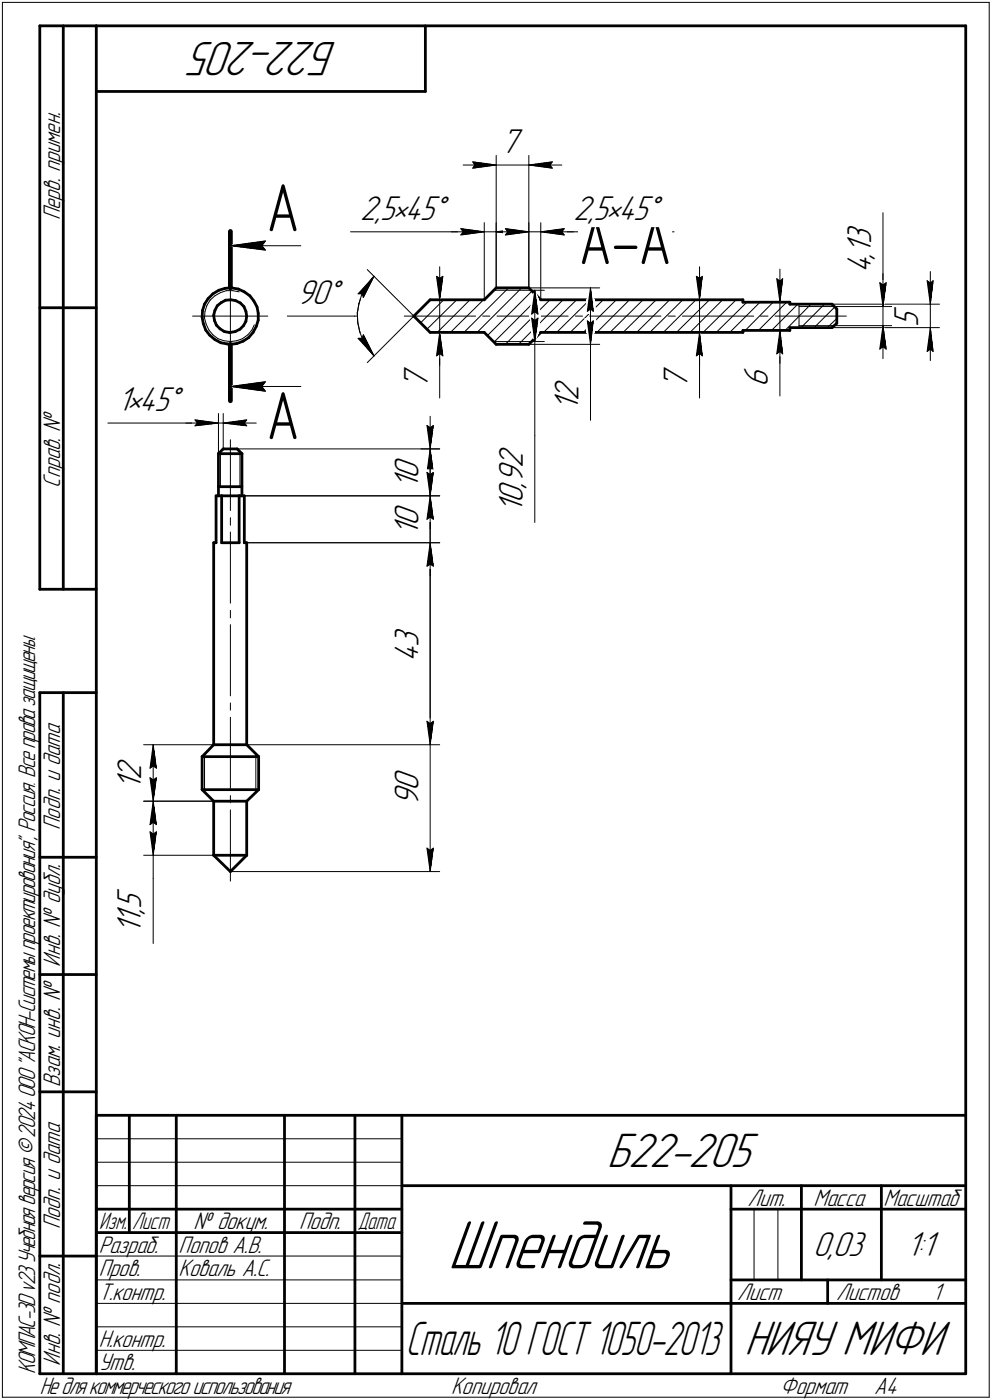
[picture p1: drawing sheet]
<svg xmlns="http://www.w3.org/2000/svg" width="211mm" height="298mm" viewBox="0 0 211 298" stroke-linecap="round" stroke-linejoin="round" font-family="sans-serif">
<defs><g id="words">
<text font-size="15.6" x="95.3" y="270.1">Шпендиль</text>
<g font-size="14.6">
<text x="56.7" y="49.2">А</text>
<text x="123.1" y="56.2">А-А</text>
<text x="56.7" y="93.5">А</text>
</g>
<g font-size="10.9">
<text x="71.8" y="9" transform="rotate(-180 71.8 9)">Б22-205</text>
<text x="129.2" y="248.5">Б22-205</text>
<text x="158.4" y="288.5">НИЯУ МИФИ</text>
</g>
<text font-size="10.7" x="86.3" y="288.5">Сталь 10 ГОСТ 1050-2013</text>
<g font-size="7.8">
<text x="106.5" y="32.6">7</text>
<text x="76.6" y="46.8">2,5•45°</text>
<text x="122" y="46.8">2,5•45°</text>
<text x="185.4" y="51.9" transform="rotate(-90 185.4 51.9)">3</text>
<text x="185.4" y="58.2" transform="rotate(-90 185.4 58.2)">4</text>
<text x="185.4" y="55.1" transform="rotate(-90 185.4 55.1)">,</text>
<text x="185.4" y="54" transform="rotate(-90 185.4 54)">1</text>
<text x="63.2" y="64.7">90°</text>
<text x="195.4" y="69.6" transform="rotate(-90 195.4 69.6)">5</text>
<text x="91" y="82.8" transform="rotate(-90 91 82.8)">7</text>
<text x="146.3" y="82.8" transform="rotate(-90 146.3 82.8)">7</text>
<text x="163.4" y="82.3" transform="rotate(-90 163.4 82.3)">6</text>
<text x="25" y="87.5">1•45°</text>
<text x="123.1" y="87.5" transform="rotate(-90 123.1 87.5)">1</text>
<text x="123.1" y="85.3" transform="rotate(-90 123.1 85.3)">2</text>
<text x="111.3" y="99.7" transform="rotate(-90 111.3 99.7)">2</text>
<text x="89" y="104.2" transform="rotate(-90 89 104.2)">1</text>
<text x="89" y="102" transform="rotate(-90 89 102)">0</text>
<text x="111.3" y="107.1" transform="rotate(-90 111.3 107.1)">0</text>
<text x="111.3" y="104" transform="rotate(-90 111.3 104)">,</text>
<text x="111.3" y="102.9" transform="rotate(-90 111.3 102.9)">9</text>
<text x="89" y="112" transform="rotate(-90 89 112)">0</text>
<text x="111.3" y="109.3" transform="rotate(-90 111.3 109.3)">1</text>
<text x="89" y="114.2" transform="rotate(-90 89 114.2)">1</text>
<text x="89" y="137.8" transform="rotate(-90 89 137.8)">3</text>
<text x="89" y="141" transform="rotate(-90 89 141)">4</text>
<text x="30.1" y="166" transform="rotate(-90 30.1 166)">2</text>
<text x="30.1" y="168.2" transform="rotate(-90 30.1 168.2)">1</text>
<text x="89" y="171.7" transform="rotate(-90 89 171.7)">9</text>
<text x="89" y="168.5" transform="rotate(-90 89 168.5)">0</text>
<text x="30.1" y="196.8" transform="rotate(-90 30.1 196.8)">1</text>
<text x="30.1" y="194.7" transform="rotate(-90 30.1 194.7)">,</text>
<text x="30.1" y="193.7" transform="rotate(-90 30.1 193.7)">5</text>
<text x="30.1" y="198.9" transform="rotate(-90 30.1 198.9)">1</text>
<text x="173" y="267.5">0,03</text>
<text x="192.9" y="267.5">1:1</text>
</g>
<g font-size="5.4">
<text x="12.8" y="46.9" transform="rotate(-90 12.8 46.9)">Перв. примен.</text>
<text x="12.8" y="103.8" transform="rotate(-90 12.8 103.8)">Справ. №</text>
<text x="12.8" y="176.7" transform="rotate(-90 12.8 176.7)">Подп. и дата</text>
<text x="12.8" y="205.8" transform="rotate(-90 12.8 205.8)">Инв. № дубл.</text>
<text x="12.8" y="231.6" transform="rotate(-90 12.8 231.6)">Взам. инв. №</text>
<text x="159.1" y="256.8">Лит.</text>
<text x="173.1" y="256.8">Масса</text>
<text x="188" y="256.8">Масштаб</text>
<text x="12.8" y="261.7" transform="rotate(-90 12.8 261.7)">Подп. и дата</text>
<text x="41.2" y="261.8">№ докум.</text>
<text x="63.6" y="261.8">Подп.</text>
<text x="21" y="266.8">Разраб.</text>
<text x="38" y="266.8">Попов А.В.</text>
<text x="21" y="271.8">Пров.</text>
<text x="38" y="271.8">Коваль А.С.</text>
<text x="21" y="276.8">Т.контр.</text>
<text x="156.9" y="276.8">Лист</text>
<text x="177.9" y="276.8">Листов</text>
<text x="198.4" y="276.8">1</text>
<text x="21" y="286.8">Н.контр.</text>
<text x="7.5" y="292.5" transform="rotate(-90 7.5 292.5)">КОМПАС-3Dv23Учебнаяверсия©2024ООО&quot;АСКОН-Системыпроектирования&quot;, Россия. Всеправазащищены.</text>
<text x="12.8" y="290.8" transform="rotate(-90 12.8 290.8)">Инв. № подл.</text>
<text x="21" y="291.8">Утв.</text>
<text x="8.5" y="296.7">Недлякоммерческогоиспользования</text>
<text x="96" y="296.8">Копировал</text>
<text x="166" y="296.8">Формат</text>
<text x="186" y="296.8">A4</text>
</g>
<g font-size="5.3">
<text x="21.1" y="261.8">Изм.</text>
<text x="28.1" y="261.8">Лист</text>
<text x="76.1" y="261.8">Дата</text>
</g>
</g></defs>
<g fill="none" stroke="#000" stroke-width=".59">
<path d="M8.5 5.5v120zM8.5 5.5h12zM13.5 5.5v120zM20.5 5.5v287zM20.5 5.5h185zM20.5 19.5h70zM90.5 5.5v14zM205.5 5.5v287zM8.5 65.5h12zM43 67.6l.3 1.3zM43.1 66.1l-.1 1.5zM43.3 68.9l.5 1.4z"/>
<path d="M43.5 64.8l-.4 1.3zM43.8 70.3l.8 1.1zM44.3 63.6l-.8 1.2zM44.6 71.4l1.1 .9zM45.3 62.6l1.3-.8zM45.3 62.6l-1 1zM45.5 67.1l.1 1.1zM45.6 68.2l.5 1.1zM45.7 66.1l-.2 1zM45.7 72.3l1.3 .7zM46.1 69.3l.7 .7zM46.2 65.1l.9-.7z"/>
<path d="M46.2 65.1l-.5 1zM46.6 61.8l1.3-.4zM46.8 70l1 .6zM47 73l1.3 .2zM47.1 64.4l.9-.5zM47.8 70.6l1 .2zM47.9 61.4l1.4-.1zM48 63.9l1.1-.1zM48.3 73.2l.7 .1zM48.8 70.8h.2zM49 70.8l1-.2zM49 73.3l1.4-.1z"/>
<path d="M49.1 63.8l1 .2zM49.3 61.3l1.4 .3zM50 70.6l1.1-.5zM50.1 64l1 .5zM50.4 73.2l1.3-.6zM50.7 61.6l1.3 .5zM51.1 70.1l.7-.8zM51.1 64.5l.8 .8zM51.7 72.6l1.2-.7zM51.9 65.3l.4 1zM52 62.1l1.2 .9zM52.3 68.4l-.5 .9z"/>
<path d="M52.3 66.3l.2 1zM52.5 67.3l-.2 1.1zM53.2 63l.8 1.1zM53.8 70.8l-.9 1.1zM54 64.1l.7 1.3zM54.5 69.5l-.7 1.3zM54.7 65.4l.2 1.3zM54.9 68.2l-.4 1.3zM54.9 66.7v1.5zM88.1 67.3l3.4 3.5zM91.5 63.8l-3.4 3.5zM91.5 70.8h11.5z"/>
<path d="M91.5 63.8h11.5zM103 70.8l2.6 2.5zM105.6 61.3l-2.6 2.5zM105.6 61.3h6.9zM105.6 73.3h6.9zM112.5 61.3l2.6 2.5zM115.1 70.8h43zM115.1 63.8h43zM115.1 70.8l-2.6 2.5zM158.1 70.4v.4zM158.1 64.3h10zM158.1 63.8v.5z"/>
<path d="M158.1 70.4h10zM168.1 64.8h8.9zM168.1 64.3v.5zM168.1 69.8h8.9zM168.1 69.8v.6zM177 64.8l1.1 1zM177 69.8l1.1-1zM178.1 65.8v3zM46.5 96.6v9zM46.5 96.6h5zM46.5 96.6l1-1zM47.5 95.6h3z"/>
<path d="M50.5 95.6l1 1zM51.5 96.6v9zM45.5 115.6v43zM45.5 115.6h.5zM46 105.6h1.2zM46 105.6v10zM46.5 103.6h5zM47.2 105.6h3.7zM47.2 105.6v10zM47.2 115.6h3.7zM50.9 105.6h1.1zM50.9 105.6v10z"/>
<path d="M52 105.6v10zM52 115.6h.5zM52.5 115.6v43zM8.5 125.5h12zM8.5 147.5v145zM8.5 147.5h12zM13.5 147.5v145zM45.5 158.6l-2.5 2.5zM45.5 158.6h7zM52.5 158.6l2.5 2.5zM43 168.1l2.5 2.5zM43 161.1v7z"/>
<path d="M43 161.1h12zM43 168.1h12zM45.5 170.6v11.5zM45.5 170.6h7zM52.5 170.6v11.5zM52.5 170.6l2.5-2.5zM55 161.1v7zM8.5 182.5h12zM45.5 182.1h7zM45.5 182.1l3.5 3.5zM52.5 182.1l-3.5 3.5zM8.5 207.5h12z"/>
<path d="M8.5 232.5h12zM20.5 237.5h185zM20.5 237.5v55zM27.5 237.5v25zM37.5 237.5v55zM60.5 237.5v55zM75.5 237.5v55zM85.5 237.5v55zM20.5 257.5h65zM85.5 252.5h120zM155.5 252.5v40zM155.5 257.5h15z"/>
<path d="M170.5 252.5v20zM170.5 257.5h35zM187.5 252.5v20zM8.5 267.5h12zM20.5 262.5h65zM85.5 277.5h70zM155.5 277.5h50zM155.5 272.5h50zM176.1 272.5v5zM8.5 292.5h12zM20.5 292.5h185z"/>
</g>
<g fill="none" stroke="#000" stroke-width=".21">
<path d="M.5 .5v297zM.5 .5h210zM210.5 .5v297zM98.6 35.1h7zM100.6 34.5l5 .6zM100.6 34.5l.4 .6zM100.6 35.8l5-.7zM101 35.1l-.4 .7zM105.6 33.1v28.2zM105.6 35.1h6.9zM112.5 33.1v28.2zM112.5 35.1l5 .7z"/>
<path d="M112.5 35.1l5-.6zM112.5 35.1h7zM117 35.1l.5 .7zM117.5 34.5l-.5 .6zM49 59.3v8zM49 52.3l7.5-1zM49 52.3l7.5 1zM49 52.3h15zM55.7 52.3l.8 1zM56.5 51.3l-.8 1zM74.6 49.4h23.4zM78.1 57.4l13.4 13.4z"/>
<path d="M79.1 59.4l-1.2 1.6zM79.1 59.4l.5-.6zM79.6 58.8l-2.3 4.5zM79.6 58.8l-3.4 3.8zM92.9 58.8l.7 .5zM92.9 58.8l.7 5zM93.6 59.3l.6-.5zM93.6 56.8v7zM94.2 58.8l-.6 5zM96 49.4h7zM98 49.4h5zM98 48.7l5 .7z"/>
<path d="M98 48.7l.6 .7zM98 50l5-.6zM98.6 49.4l-.6 .6zM103 47.4v16.4zM103 49.4h2.6zM105.6 47.4v13.9zM105.6 49.4l5 .6zM105.6 49.4l5-.7zM105.6 49.4h6.9zM107.5 48.7l5 .7zM107.5 48.7l.5 .7zM107.5 50l5-.6z"/>
<path d="M108 49.4l-.5 .6zM110.1 49.4l.5 .6zM110.6 48.7l-.5 .7zM112.5 47.4v13.9zM112.5 49.4h2.6zM115.1 47.4v16.4zM115.1 49.4h5zM115.1 49.4l5 .6zM115.1 49.4l5-.7zM115.1 49.4h6.9zM119.5 49.4l.6 .6zM120.1 49.4h23.3z"/>
<path d="M120.1 48.7l-.6 .7zM148.2 58.8l.6 .5zM148.2 58.8l.6 5zM148.8 59.3l.6-.5zM148.8 56.8v7zM149.4 58.8l-.6 5zM165.3 59.4l.6 .5zM165.3 59.4l.6 4.9zM165.9 59.9l.6-.5zM165.9 57.3v7zM166.5 59.4l-.6 4.9zM187.9 45.3v14.9z"/>
<path d="M187.9 58.3v7zM197.3 59.8l.7 .5zM197.3 59.8l.7 5zM198 57.8v7zM198.5 59.8l-.5 5zM41 67.3h8zM43.5 67.7l.4 1.3zM43.6 66.4l-.1 1.3zM43.9 69l.5 1.3zM44 65l-.4 1.4zM44.4 70.3l.9 1zM44.7 63.9l1-.9z"/>
<path d="M44.7 63.9l-.7 1.1zM45.3 71.3l1.1 .8zM45.7 63l1.2-.7zM46.4 72.1l1.3 .5zM46.9 62.3l1.3-.4zM47.7 72.6l1.3 .1zM48.2 61.9h1.3zM49 72.7l1.4-.1zM49 67.3h8zM49 67.3v8zM49.5 61.9l1.4 .2zM50.4 72.6l1.2-.5z"/>
<path d="M51.6 72.1l1.1-.8zM53.6 70.3l-.9 1zM54.1 69.2l-.5 1.1zM61.1 67.3h14.3zM75.4 67.3h.6zM76 66.6l.1 2.1zM76.1 68.7l.4 1.9zM76.2 72.1l3.4 3.7zM76.2 72.1h.8zM76.2 62.6h.8zM76.4 64.7l-.4 1.9zM76.5 70.6l.7 1.9z"/>
<path d="M77 62.7l-.6 2zM77 62.6l.3 .7zM77.2 72.5l1 1.8zM77.3 71.3l-.3 .8zM77.3 71.3l2.3 4.5zM77.9 61l-.9 1.7zM78.2 74.3l1.4 1.5zM86 67.3h15.2zM89.5 68.7l4.9-4.9zM90.8 70.1l6.4-6.3zM91.5 63.8l-13.4 13.4zM91.5 63.8h4z"/>
<path d="M91.5 70.8h4zM92.9 75.8l.7-.5zM93 70.8l7-7zM93.6 70.8v5zM93.6 75.8v9zM93.6 70.8l-.7 5zM93.6 75.3l.6 .5zM93.6 70.8l.6 5zM93.6 70.8v7zM93.6 63.8v7zM95.8 70.8l7.1-7zM98.7 70.8l9.5-9.5z"/>
<path d="M102.7 67.3h1.5zM103.7 71.5l9.5-9.5zM105 61.8h8.1zM105 72.7h8.1zM105.1 72.9l9.5-9.6zM105.7 67.3h15.2zM107.5 73.3l9.5-9.5zM111 61.3l-9.5 9.5zM112.5 61.3h15.1zM112.5 73.3h15.1zM113.1 61.8h2.7zM113.1 72.7h2.7z"/>
<path d="M113.1 66.9l.7-.5zM113.1 67.7l.7 5zM113.1 67.7l.7 .5zM113.8 72.7v20zM113.8 61.8l.7 5.1zM113.8 66.4l.7 .5zM113.8 61.8l-.7 5.1zM113.8 68.2l.7-.5zM113.8 61.8v10.9zM114.5 67.7l-.7 5zM115.7 70.8l7-7zM118.4 70.8l7.1-7z"/>
<path d="M119.8 63.8l-9.5 9.5zM121.3 70.8l7.1-7zM122.4 67.3h1.6zM124.1 70.8l7-7zM125 66.3l.6-.5zM125 68.3l.6 5zM125 68.3l.6 .5zM125.5 67.3h15.1zM125.6 73.3v5zM125.6 78.3v11.2zM125.6 61.3l.6 5zM125.6 65.8l.6 .5z"/>
<path d="M125.6 61.3l-.6 5zM125.6 68.8l.6-.5zM125.6 61.3v12zM126.2 68.3l-.6 5zM127 70.8l6.9-7zM129.8 70.8l7-7zM132.6 70.8l7-7zM135.5 70.8l7-7zM138.3 70.8l7-7zM141.1 70.8l7-7zM142.2 67.3h1.5zM143.9 70.8l7.1-7z"/>
<path d="M145.2 67.3h15.2zM146.8 63.8h11.3zM146.8 70.8h11.3zM148.2 75.8l.6-.5zM148.8 70.8v5zM148.8 75.8v9zM148.8 70.8l-.6 5zM148.8 75.3l.6 .5zM148.8 70.8l.6 5zM148.8 70.8v7zM148.8 63.8v7zM149.6 70.8l7-7z"/>
<path d="M152.4 70.8l6.5-6.5zM153.8 63.8l-7 7zM161.4 70.4l6-6.1zM161.7 64.3l-6.4 6.5zM161.8 67.3h1.6zM163.9 64.3h4.2zM163.9 70.4h4.2zM164.2 70.4l5.6-5.6zM164.5 64.3l-5.9 6.1zM164.9 67.3h15.2zM165.3 75.4l.6-.6zM165.9 70.4v5z"/>
<path d="M165.9 75.4v8.9zM165.9 70.4l-.6 5zM165.9 74.8l.6 .6zM165.9 70.4l.6 5zM165.9 70.4v7zM165.9 64.3v6.1zM170 65.3h7.5zM170 64.8v5zM170 69.3h7.5zM170.4 69.8l5-5zM172.6 64.8l-5.6 5.6zM173.2 69.8l4.4-4.4z"/>
<path d="M176 69.8l2.1-2zM177 64.8h22.9zM177 69.8h22.9zM177.5 65.3h12.4zM177.5 69.3h12.4zM187.2 60.2l.7 .5zM187.2 60.2l.7 5.1zM187.2 74.3l.7-.5zM187.9 60.2v5.1zM187.9 60.7l.7-.5zM187.9 69.3l-.7 5zM187.9 73.8l.7 .5z"/>
<path d="M187.9 69.3l.7 5zM187.9 69.3v7.1zM187.9 65.3v4zM188.6 60.2l-.7 5.1zM197.3 74.8l.7-.5zM198 60.3l.5-.5zM198 69.8l-.7 5zM198 74.3l.5 .5zM198 69.8l.5 5zM198 69.8v7zM198 64.8v5zM22.9 90.1h18.6z"/>
<path d="M39.5 90.1h7zM41.5 90.1h5zM41.5 89.4l5 .7zM41.5 89.4l.5 .7zM41.5 90.7l5-.6zM42 90.1l-.5 .6zM46.5 88.1v8.5zM46.5 90.1h1zM46.9 96.6v7zM46.9 96.2v.4zM47.5 88.1v7.5zM47.5 90.1l5 .6z"/>
<path d="M47.5 90.1l5-.7zM47.5 90.1h7zM49 82.3l7.5-1zM49 82.3l7.5 1zM49 82.3h15zM49 93.6v15.1zM49 95.6h44.6zM51.1 96.6v7zM51.1 96.2v.4zM52 90.1l.5 .6zM52.5 89.4l-.5 .7zM55.7 82.3l.8 1z"/>
<path d="M56.5 81.3l-.8 1zM89.6 95.6h4zM90.8 90.6l.7 .5zM90.8 90.6l.7 5zM91.5 95.6l.7 5zM91.5 95.6l-.7 5zM91.5 95.6v90zM91.5 98.6v7zM91.5 91.1l.7-.5zM91.5 88.6v7zM91.5 95.6v10zM92.2 90.6l-.7 5z"/>
<path d="M113.8 92.7v18.6zM49 113.3v15.1zM49 110.2v1.6zM51.5 105.6h42.1zM52 115.6h41.6zM52 105.6h41.6zM52.5 115.6h41.1zM90.8 100.6l.7-.5zM90.8 100.6l.7 .5zM90.8 100.6l.7 5zM90.8 110.6l.7-.5zM91.5 100.1l.7 .5z"/>
<path d="M91.5 115.6l.7 5zM91.5 115.6l-.7 5zM91.5 115.6v43zM91.5 115.6v7zM91.5 101.1l.7-.5zM91.5 105.6v10zM91.5 105.6l-.7 5zM91.5 110.1l.7 .5zM91.5 105.6l.7 5zM91.5 105.6v7zM92.2 100.6l-.7 5zM49 133v15.2z"/>
<path d="M49 130v1.6zM90.8 120.6l.7-.5zM91.5 120.1l.7 .5zM30.6 158.6h21.9zM32.6 158.6l.7 5zM32.6 158.6l-.7 5zM32.6 158.6v12zM49 152.7v15.2zM49 149.7v1.5zM52.5 158.6h41.1zM90.8 153.6l.7 5zM90.8 153.6l.7 .5z"/>
<path d="M91.5 154.1l.7-.5zM92.2 153.6l-.7 5zM30.6 170.6h21.9zM30.6 170.6h14.9zM31.9 165.6l.7 5zM31.9 165.6l.7 .5zM31.9 163.6l.7-.5zM31.9 175.6l.7-.5zM31.9 177.1l.7 5zM31.9 177.1l.7 .5zM32.6 166.1l.7-.5zM32.6 163.1l.7 .5z"/>
<path d="M32.6 170.6l.7 5zM32.6 175.1l.7 .5zM32.6 170.6l-.7 5zM32.6 177.6l.7-.5zM32.6 170.6v11.5zM33.3 165.6l-.7 5zM33.3 177.1l-.7 5zM43.5 160.5v.6zM43.5 161.1v7zM43.5 168.1v.6zM49 172.5v15.1zM49 169.4v1.5z"/>
<path d="M54.4 161.1v7zM54.4 160.5v.6zM54.4 168.1v.6zM30.6 182.1h14.9zM32.6 182.1v4.9zM32.6 187v13.9zM49 185.6h44.6zM90.8 180.6l.7 5zM90.8 180.6l.7 .5zM91.5 181.1l.7-.5zM92.2 180.6l-.7 5zM20.5 247.5h65z"/>
<path d="M20.5 252.5h65zM20.5 242.5h65zM160.4 257.5v15zM165.5 257.5v15zM20.5 267.5h65zM20.5 272.5h65zM20.5 277.5h65zM.5 297.5h210zM20.5 282.5h65zM20.5 287.5h65z"/>
</g>
<path d="M49 49.3v12zM49 73.3v12z" fill="none" stroke="#000" stroke-width="1"/>
<g fill="#fff" stroke="#fff" stroke-width=".21">
<path d="M56.6 38h7.2zM56.6 38.1h7.2zM56.6 38.2h7.2zM56.6 38.3h7.2zM56.6 38.4h7.2zM56.6 38.4h7.2zM56.6 38.5h7.2zM56.6 38.6h7.2zM56.6 38.7h7.2zM56.6 38.8h7.2zM56.6 38.9h7.2zM56.6 38.9h7.2zM56.6 39h7.2zM56.6 39.1h7.2zM56.6 39.2h7.2zM56.6 39.3h7.2zM56.6 39.4h7.2zM56.6 39.5h7.2zM56.6 39.5h7.2zM56.6 39.6h7.2zM56.6 39.7h7.2zM56.6 39.8h7.2zM56.6 39.9h7.2zM56.6 40h7.2zM56.6 40h7.2zM56.6 40.1h7.2zM56.6 40.2h7.2zM56.6 40.3h7.2zM56.6 40.4h7.2zM56.6 40.5h7.2zM56.6 40.6h7.2zM56.6 40.6h7.2zM56.6 40.7h7.2zM56.6 40.8h7.2zM56.6 40.9h7.2zM56.6 41h7.2zM56.6 41.1h7.2zM56.6 41.1h7.2zM56.6 41.2h7.2zM56.6 41.3h7.2zM56.6 41.4h7.2zM56.6 41.5h7.2zM56.6 41.6h7.2zM56.6 41.7h7.2zM56.6 41.7h7.2zM56.6 41.8h7.2zM56.6 41.9h7.2zM56.6 42h7.2zM56.6 42.1h7.2zM56.6 42.2h7.2zM56.6 42.2h7.2zM56.6 42.3h7.2zM56.6 42.4h7.2zM56.6 42.5h7.2zM56.6 42.6h7.2zM56.6 42.7h7.2zM56.6 42.8h7.2zM56.6 42.8h7.2zM56.6 42.9h7.2zM56.6 43h7.2zM56.6 43.1h7.2zM56.6 43.2h7.2zM56.6 43.3h7.2zM56.6 43.3h7.2zM56.6 43.4h7.2zM56.6 43.5h7.2zM56.6 43.6h7.2zM56.6 43.7h7.2zM56.6 43.8h7.2zM56.6 43.9h7.2zM56.6 43.9h7.2zM56.6 44h7.2zM56.6 44.1h7.2zM56.6 44.2h7.2zM56.6 44.3h7.2zM56.6 44.4h7.2zM56.6 44.4h7.2zM56.6 44.5h7.2zM56.6 44.6h7.2zM56.6 44.7h7.2zM56.6 44.8h7.2zM56.6 44.9h7.2zM56.6 45h7.2zM56.6 45h7.2zM56.6 45.1h7.2zM56.6 45.2h7.2zM56.6 45.3h7.2zM56.6 45.4h7.2zM56.6 45.5h7.2zM56.6 45.6h7.2zM56.6 45.6h7.2zM56.6 45.7h7.2zM56.6 45.8h7.2zM56.6 45.9h7.2zM56.6 46h7.2zM56.6 46.1h7.2zM56.6 46.1h7.2zM56.6 46.2h7.2zM56.6 46.3h7.2zM56.6 46.4h7.2zM56.6 46.5h7.2zM56.6 46.6h7.2zM56.6 46.7h7.2zM56.6 46.7h7.2zM56.6 46.8h7.2zM56.6 46.9h7.2zM56.6 47h7.2zM56.6 47.1h7.2zM56.6 47.2h7.2zM56.6 47.2h7.2zM56.6 47.3h7.2zM56.6 47.4h7.2zM56.6 47.5h7.2zM56.6 47.6h7.2zM56.6 47.7h7.2zM56.6 47.8h7.2zM56.6 47.8h7.2zM56.6 47.9h7.2zM56.6 48h7.2zM56.6 48.1h7.2zM56.6 48.2h7.2zM56.6 48.3h7.2zM56.6 48.3h7.2zM56.6 48.4h7.2zM56.6 48.5h7.2zM56.6 48.6h7.2zM56.6 48.7h7.2zM56.6 48.8h7.2zM56.6 48.9h7.2zM56.6 48.9h7.2zM56.6 49h7.2zM56.6 49.1h7.2zM56.6 49.2h7.2zM56.6 49.3h7.2zM56.6 49.4h7.2zM56.6 49.4h7.2zM56.6 49.5h7.2zM56.6 49.6h7.2zM56.6 49.7h7.2zM56.6 49.8h7.2zM56.6 49.9h7.2zM56.6 50h7.2zM56.6 50h7.2zM56.6 50.1h7.2zM56.6 50.2h7.2zM56.6 50.3h7.2zM56.6 50.4h7.2zM56.6 50.5h7.2zM56.6 50.5h7.2zM56.6 50.6h7.2zM56.6 50.7h7.2zM56.6 50.8h7.2zM56.6 50.9h7.2zM56.6 51h7.2zM56.6 51.1h7.2zM56.6 51.1h7.2zM56.6 51.2h7.2zM56.6 51.3h7.2zM56.6 51.4h7.2zM56.6 51.5h7.2zM56.6 51.6h7.2zM56.6 51.6h7.2zM56.6 51.7h7.2zM56.6 51.8h7.2zM56.6 51.9h7.2zM56.6 52h7.2zM56.6 52.1h7.2zM56.6 52.2h7.2zM56.6 52.2h7.2z"/>
<path d="M56.6 82.3h7.2zM56.6 82.4h7.2zM56.6 82.5h7.2zM56.6 82.5h7.2zM56.6 82.6h7.2zM56.6 82.7h7.2zM56.6 82.8h7.2zM56.6 82.9h7.2zM56.6 83h7.2zM56.6 83.1h7.2zM56.6 83.1h7.2zM56.6 83.2h7.2zM56.6 83.3h7.2zM56.6 83.4h7.2zM56.6 83.5h7.2zM56.6 83.6h7.2zM56.6 83.7h7.2zM56.6 83.7h7.2zM56.6 83.8h7.2zM56.6 83.9h7.2zM56.6 84h7.2zM56.6 84.1h7.2zM56.6 84.2h7.2zM56.6 84.2h7.2zM56.6 84.3h7.2zM56.6 84.4h7.2zM56.6 84.5h7.2zM56.6 84.6h7.2zM56.6 84.7h7.2zM56.6 84.8h7.2zM56.6 84.8h7.2zM56.6 84.9h7.2zM56.6 85h7.2zM56.6 85.1h7.2zM56.6 85.2h7.2zM56.6 85.3h7.2zM56.6 85.3h7.2zM56.6 85.4h7.2zM56.6 85.5h7.2zM56.6 85.6h7.2zM56.6 85.7h7.2zM56.6 85.8h7.2zM56.6 85.9h7.2zM56.6 85.9h7.2zM56.6 86h7.2zM56.6 86.1h7.2zM56.6 86.2h7.2zM56.6 86.3h7.2zM56.6 86.4h7.2zM56.6 86.4h7.2zM56.6 86.5h7.2zM56.6 86.6h7.2zM56.6 86.7h7.2zM56.6 86.8h7.2zM56.6 86.9h7.2zM56.6 87h7.2zM56.6 87h7.2zM56.6 87.1h7.2zM56.6 87.2h7.2zM56.6 87.3h7.2zM56.6 87.4h7.2zM56.6 87.5h7.2zM56.6 87.5h7.2zM56.6 87.6h7.2zM56.6 87.7h7.2zM56.6 87.8h7.2zM56.6 87.9h7.2zM56.6 88h7.2zM56.6 88.1h7.2zM56.6 88.1h7.2zM56.6 88.2h7.2zM56.6 88.3h7.2zM56.6 88.4h7.2zM56.6 88.5h7.2zM56.6 88.6h7.2zM56.6 88.6h7.2zM56.6 88.7h7.2zM56.6 88.8h7.2zM56.6 88.9h7.2zM56.6 89h7.2zM56.6 89.1h7.2zM56.6 89.2h7.2zM56.6 89.2h7.2zM56.6 89.3h7.2zM56.6 89.4h7.2zM56.6 89.5h7.2zM56.6 89.6h7.2zM56.6 89.7h7.2zM56.6 89.7h7.2zM56.6 89.8h7.2zM56.6 89.9h7.2zM56.6 90h7.2zM56.6 90.1h7.2zM56.6 90.2h7.2zM56.6 90.3h7.2zM56.6 90.3h7.2zM56.6 90.4h7.2zM56.6 90.5h7.2zM56.6 90.6h7.2zM56.6 90.7h7.2zM56.6 90.8h7.2zM56.6 90.8h7.2zM56.6 90.9h7.2zM56.6 91h7.2zM56.6 91.1h7.2zM56.6 91.2h7.2zM56.6 91.3h7.2zM56.6 91.4h7.2zM56.6 91.4h7.2zM56.6 91.5h7.2zM56.6 91.6h7.2zM56.6 91.7h7.2zM56.6 91.8h7.2zM56.6 91.9h7.2zM56.6 91.9h7.2zM56.6 92h7.2zM56.6 92.1h7.2zM56.6 92.2h7.2zM56.6 92.3h7.2zM56.6 92.4h7.2zM56.6 92.5h7.2zM56.6 92.5h7.2zM56.6 92.6h7.2zM56.6 92.7h7.2zM56.6 92.8h7.2zM56.6 92.9h7.2zM56.6 93h7.2zM56.6 93h7.2zM56.6 93.1h7.2zM56.6 93.2h7.2zM56.6 93.3h7.2zM56.6 93.4h7.2zM56.6 93.5h7.2zM56.6 93.6h7.2zM56.6 93.6h7.2zM56.6 93.7h7.2zM56.6 93.8h7.2zM56.6 93.9h7.2zM56.6 94h7.2zM56.6 94.1h7.2zM56.6 94.1h7.2zM56.6 94.2h7.2zM56.6 94.3h7.2zM56.6 94.4h7.2zM56.6 94.5h7.2zM56.6 94.6h7.2zM56.6 94.7h7.2zM56.6 94.7h7.2zM56.6 94.8h7.2zM56.6 94.9h7.2zM56.6 95h7.2zM56.6 95.1h7.2zM56.6 95.2h7.2zM56.6 95.2h7.2zM56.6 95.3h7.2zM56.6 95.4h7.2zM56.6 95.5h7.2zM56.6 95.6h7.2zM56.6 95.7h7.2zM56.6 95.8h7.2zM56.6 95.8h7.2zM56.6 95.9h7.2zM56.6 96h7.2zM56.6 96.1h7.2zM56.6 96.2h7.2zM56.6 96.3h7.2zM56.6 96.4h7.2zM56.6 96.4h7.2zM56.6 96.5h7.2z"/>
<path d="M56.4 50.8h.6zM55.8 50.9h1.2zM55.2 51h1.8zM54.5 51.1h2.5zM53.9 51.1h3.1zM53.3 51.2h3.7zM52.7 51.3h4.3zM52.1 51.4h4.9zM51.5 51.5h5.5zM50.8 51.6h6.2zM50.6 51.6h6.4zM50.5 51.7h6.5zM50.2 51.8h6.8zM50 51.9h7zM49.9 52h7.1zM49.6 52.1h7.4zM49.4 52.2h7.6zM49.3 52.2h7.7zM49 52.3h8zM49.3 52.4h7.7zM49.5 52.5h7.5zM49.7 52.6h7.3zM50 52.7h7zM50.2 52.7h6.8zM50.4 52.8h6.6zM50.6 52.9h6.4zM50.8 53h6.2zM51.5 53.1h5.5zM52.1 53.2h4.9zM52.7 53.3h4.3zM53.3 53.3h3.7zM53.9 53.4h3.1zM54.5 53.5h2.5zM55.2 53.6h1.8zM55.8 53.7h1.2zM56.4 53.8h.6z"/>
<path d="M56.3 80.9h.7zM55.6 80.9h1.4zM54.9 81h2.1zM54.3 81.1h2.7zM53.6 81.2h3.4zM52.9 81.3h4.1zM52.2 81.4h4.8zM51.6 81.4h5.4zM50.8 81.5h6.2zM50.6 81.6h6.4zM50.5 81.7h6.5zM50.2 81.8h6.8zM50 81.9h7zM49.9 82h7.1zM49.6 82h7.4zM49.4 82.1h7.6zM49.3 82.2h7.7zM49 82.3h8zM49.3 82.4h7.7zM49.4 82.5h7.6zM49.6 82.5h7.4zM49.9 82.6h7.1zM50 82.7h7zM50.2 82.8h6.8zM50.5 82.9h6.5zM50.6 83h6.4zM50.8 83.1h6.2zM51.6 83.1h5.4zM52.2 83.2h4.8zM52.9 83.3h4.1zM53.6 83.4h3.4zM54.3 83.5h2.7zM54.9 83.6h2.1zM55.6 83.7h1.4zM56.3 83.7h.7z"/>
<path d="M83.4 163.5h7.1zM83.4 163.6h7.1zM83.4 163.7h7.1zM83.4 163.7h7.1zM83.4 163.8h7.1zM83.4 163.9h7.1zM83.4 164h7.1zM83.4 164.1h7.1zM83.4 164.2h7.1zM83.4 164.3h7.1zM83.4 164.3h7.1zM83.4 164.4h7.1zM83.4 164.5h7.1zM83.4 164.6h7.1zM83.4 164.7h7.1zM83.4 164.8h7.1zM83.4 164.8h7.1zM83.4 164.9h7.1zM83.4 165h7.1zM83.4 165.1h7.1zM83.4 165.2h7.1zM83.4 165.3h7.1zM83.4 165.4h7.1zM83.4 165.4h7.1zM83.4 165.5h7.1zM83.4 165.6h7.1zM83.4 165.7h7.1zM83.4 165.8h7.1zM83.4 165.9h7.1zM83.4 165.9h7.1zM83.4 166h7.1zM83.4 166.1h7.1zM83.4 166.2h7.1zM83.4 166.3h7.1zM83.4 166.4h7.1zM83.4 166.5h7.1zM83.4 166.5h7.1zM83.4 166.6h7.1zM83.4 166.7h7.1zM83.4 166.8h7.1zM83.4 166.9h7.1zM83.4 167h7.1zM83.4 167h7.1zM83.4 167.1h7.1zM83.4 167.2h7.1zM83.4 167.3h7.1zM83.4 167.4h7.1zM83.4 167.5h7.1zM83.4 167.6h7.1zM83.4 167.6h7.1zM83.4 167.7h7.1zM83.4 167.8h7.1zM83.4 167.9h7.1zM83.4 168h7.1zM83.4 168.1h7.1zM83.4 168.1h7.1zM83.4 168.2h7.1zM83.4 168.3h7.1zM83.4 168.4h7.1zM83.4 168.5h7.1zM83.4 168.6h7.1zM83.4 168.7h7.1zM83.4 168.7h7.1zM83.4 168.8h7.1zM83.4 168.9h7.1zM83.4 169h7.1zM83.4 169.1h7.1zM83.4 169.2h7.1zM83.4 169.2h7.1zM83.4 169.3h7.1zM83.4 169.4h7.1zM83.4 169.5h7.1zM83.4 169.6h7.1zM83.4 169.7h7.1zM83.4 169.8h7.1zM83.4 169.8h7.1zM83.4 169.9h7.1zM83.4 170h7.1zM83.4 170.1h7.1zM83.4 170.2h7.1zM83.4 170.3h7.1zM83.4 170.3h7.1zM83.4 170.4h7.1zM83.4 170.5h7.1zM83.4 170.6h7.1zM83.4 170.7h7.1zM83.4 170.8h7.1zM83.4 170.9h7.1zM83.4 170.9h7.1zM83.4 171h7.1zM83.4 171.1h7.1zM83.4 171.2h7.1zM83.4 171.3h7.1zM83.4 171.4h7.1zM83.4 171.4h7.1zM83.4 171.5h7.1zM83.4 171.6h7.1z"/>
<path d="M91.4 95.8h.3zM91.4 95.9h.3zM91.4 96h.4zM91.4 96.1h.4zM91.4 96.2h.4zM91.3 96.3h.6zM91.3 96.4h.6zM91.3 96.4h.6zM91.2 96.5h.7zM91.2 96.6h.8zM91.2 96.7h.8zM91.1 96.8h.9zM91.1 96.9h1zM91 96.9h1.1zM91 97h1.2zM91 97.1h1.2zM90.9 97.2h1.4zM90.9 97.3h1.4zM90.8 97.4h1.5zM90.8 97.5h1.6zM90.8 97.5h1.6zM90.8 97.6h1.6zM90.8 97.7h1.6zM90.8 97.8h1.6zM90.8 97.9h1.6zM90.8 98h1.6zM90.8 98h1.7zM90.8 98.1h1.7zM90.8 98.2h1.7zM90.8 98.3h1.7zM90.8 98.4h1.7zM90.8 98.5h1.7zM90.8 98.6h1.7zM90.7 98.6h1.8zM90.7 98.7h1.8zM90.7 98.8h1.8zM90.7 98.9h1.8zM90.7 99h1.8zM90.7 99.1h1.8zM90.7 99.1h1.8zM90.6 99.2h1.9zM90.6 99.3h2zM90.6 99.4h2zM90.6 99.5h2zM90.6 99.6h2zM90.6 99.7h2zM90.6 99.7h2zM90.6 99.8h2zM90.5 99.9h2.2zM90.5 100h2.2zM90.5 100.1h2.2zM90.5 100.2h2.2zM90.5 100.2h2.2zM90.5 100.3h2.2zM90.5 100.4h2.2zM90.4 100.5h2.4zM90.4 100.6h2.4zM90.4 100.7h2.4zM90.4 100.8h2.4zM90.4 100.8h2.4zM90.4 100.9h2.4zM90.4 101h2.4z"/>
<path d="M90.3 180.1h2.5zM90.4 180.2h2.4zM90.4 180.3h2.4zM90.4 180.3h2.4zM90.4 180.4h2.4zM90.4 180.5h2.4zM90.4 180.6h2.4zM90.4 180.7h2.4zM90.5 180.8h2.2zM90.5 180.8h2.2zM90.5 180.9h2.2zM90.5 181h2.2zM90.5 181.1h2.2zM90.5 181.2h2.2zM90.5 181.3h2.2zM90.6 181.4h2zM90.6 181.4h2zM90.6 181.5h2zM90.6 181.6h2zM90.6 181.7h2zM90.6 181.8h2zM90.6 181.9h2zM90.6 181.9h1.9zM90.7 182h1.8zM90.7 182.1h1.8zM90.7 182.2h1.8zM90.7 182.3h1.8zM90.7 182.4h1.8zM90.7 182.5h1.8zM90.7 182.5h1.8zM90.8 182.6h1.7zM90.8 182.7h1.7zM90.8 182.8h1.7zM90.8 182.9h1.7zM90.8 183h1.7zM90.8 183h1.7zM90.8 183.1h1.7zM90.8 183.2h1.6zM90.8 183.3h1.6zM90.8 183.4h1.6zM90.8 183.5h1.6zM90.8 183.6h1.6zM90.8 183.6h1.6zM90.8 183.7h1.6zM90.8 183.8h1.5zM90.9 183.9h1.4zM90.9 184h1.4zM91 184.1h1.2zM91 184.1h1.2zM91 184.2h1.1zM91.1 184.3h1zM91.1 184.4h.9zM91.2 184.5h.8zM91.2 184.6h.8zM91.2 184.7h.7zM91.3 184.7h.6zM91.3 184.8h.6zM91.3 184.9h.6zM91.4 185h.4zM91.4 185.1h.4zM91.4 185.2h.4zM91.4 185.3h.3zM91.4 185.3h.3z"/>
<path d="M25 81.8h14.5zM25 81.9h14.5zM25 82h14.5zM25 82h14.5zM25 82.1h14.5zM25 82.2h14.5zM25 82.3h14.5zM25 82.4h14.5zM25 82.5h14.5zM25 82.5h14.5zM25 82.6h14.5zM25 82.7h14.5zM25 82.8h14.5zM25 82.9h14.5zM25 83h14.5zM25 83.1h14.5zM25 83.1h14.5zM25 83.2h14.5zM25 83.3h14.5zM25 83.4h14.5zM25 83.5h14.5zM25 83.6h14.5zM25 83.7h14.5zM25 83.7h14.5zM25 83.8h14.5zM25 83.9h14.5zM25 84h14.5zM25 84.1h14.5zM25 84.2h14.5zM25 84.2h14.5zM25 84.3h14.5zM25 84.4h14.5zM25 84.5h14.5zM25 84.6h14.5zM25 84.7h14.5zM25 84.8h14.5zM25 84.8h14.5zM25 84.9h14.5zM25 85h14.5zM25 85.1h14.5zM25 85.2h14.5zM25 85.3h14.5zM25 85.3h14.5zM25 85.4h14.5zM25 85.5h14.5zM25 85.6h14.5zM25 85.7h14.5zM25 85.8h14.5zM25 85.9h14.5zM25 85.9h14.5zM25 86h14.5zM25 86.1h14.5zM25 86.2h14.5zM25 86.3h14.5zM25 86.4h14.5zM25 86.4h14.5zM25 86.5h14.5zM25 86.6h14.5zM25 86.7h14.5zM25 86.8h14.5zM25 86.9h14.5zM25 87h14.5zM25 87h14.5zM25 87.1h14.5zM25 87.2h14.5zM25 87.3h14.5zM25 87.4h14.5zM25 87.5h14.5zM25 87.5h14.5zM25 87.6h14.5zM25 87.7h14.5zM25 87.8h14.5zM25 87.9h14.5zM25 88h14.5zM25 88.1h14.5zM25 88.1h14.5zM25 88.2h14.5zM25 88.3h14.5zM25 88.4h14.5zM25 88.5h14.5zM25 88.6h14.5zM25 88.6h14.5zM25 88.7h14.5zM25 88.8h14.5zM25 88.9h14.5zM25 89h14.5z"/>
<path d="M41 88.9h.7zM41 89h1.2zM41 89.1h1.8zM41 89.2h2.5zM41 89.2h3.1zM41 89.3h3.7zM41 89.4h4zM41 89.5h4.1zM41 89.6h4.3zM41 89.7h4.6zM41 89.7h4.7zM41 89.8h4.9zM41 89.9h5.1zM41 90h5.3zM41 90.1h5.5zM41 90.2h5.3zM41 90.3h5.1zM41 90.3h4.9zM41 90.4h4.6zM41 90.5h4.4zM41 90.6h4.2zM41 90.7h4zM41 90.8h3.7zM41 90.8h3.1zM41 90.9h2.5zM41 91h1.8zM41 91.1h1.2zM41 91.2h.7z"/>
<path d="M52.4 88.9h.6zM51.8 89h1.2zM51.1 89.1h1.9zM50.5 89.2h2.5zM50 89.2h3zM49.3 89.3h3.7zM49.1 89.4h3.9zM48.9 89.5h4.1zM48.7 89.6h4.3zM48.5 89.7h4.5zM48.3 89.7h4.7zM48.1 89.8h4.9zM47.9 89.9h5.1zM47.8 90h5.2zM47.5 90.1h5.5zM47.8 90.2h5.2zM48 90.3h5zM48.2 90.3h4.8zM48.4 90.4h4.6zM48.7 90.5h4.3zM48.9 90.6h4.1zM49.1 90.7h3.9zM49.3 90.8h3.7zM50 90.8h3zM50.5 90.9h2.5zM51.1 91h1.9zM51.8 91.1h1.2zM52.4 91.2h.6z"/>
<path d="M83.4 133.2h7.1zM83.4 133.3h7.1zM83.4 133.3h7.1zM83.4 133.4h7.1zM83.4 133.5h7.1zM83.4 133.6h7.1zM83.4 133.7h7.1zM83.4 133.8h7.1zM83.4 133.9h7.1zM83.4 133.9h7.1zM83.4 134h7.1zM83.4 134.1h7.1zM83.4 134.2h7.1zM83.4 134.3h7.1zM83.4 134.4h7.1zM83.4 134.5h7.1zM83.4 134.5h7.1zM83.4 134.6h7.1zM83.4 134.7h7.1zM83.4 134.8h7.1zM83.4 134.9h7.1zM83.4 135h7.1zM83.4 135h7.1zM83.4 135.1h7.1zM83.4 135.2h7.1zM83.4 135.3h7.1zM83.4 135.4h7.1zM83.4 135.5h7.1zM83.4 135.6h7.1zM83.4 135.6h7.1zM83.4 135.7h7.1zM83.4 135.8h7.1zM83.4 135.9h7.1zM83.4 136h7.1zM83.4 136.1h7.1zM83.4 136.1h7.1zM83.4 136.2h7.1zM83.4 136.3h7.1zM83.4 136.4h7.1zM83.4 136.5h7.1zM83.4 136.6h7.1zM83.4 136.7h7.1zM83.4 136.7h7.1zM83.4 136.8h7.1zM83.4 136.9h7.1zM83.4 137h7.1zM83.4 137.1h7.1zM83.4 137.2h7.1zM83.4 137.2h7.1zM83.4 137.3h7.1zM83.4 137.4h7.1zM83.4 137.5h7.1zM83.4 137.6h7.1zM83.4 137.7h7.1zM83.4 137.8h7.1zM83.4 137.8h7.1zM83.4 137.9h7.1zM83.4 138h7.1zM83.4 138.1h7.1zM83.4 138.2h7.1zM83.4 138.3h7.1zM83.4 138.3h7.1zM83.4 138.4h7.1zM83.4 138.5h7.1zM83.4 138.6h7.1zM83.4 138.7h7.1zM83.4 138.8h7.1zM83.4 138.9h7.1zM83.4 138.9h7.1zM83.4 139h7.1zM83.4 139.1h7.1zM83.4 139.2h7.1zM83.4 139.3h7.1zM83.4 139.4h7.1zM83.4 139.4h7.1zM83.4 139.5h7.1zM83.4 139.6h7.1zM83.4 139.7h7.1zM83.4 139.8h7.1zM83.4 139.9h7.1zM83.4 140h7.1zM83.4 140h7.1zM83.4 140.1h7.1zM83.4 140.2h7.1zM83.4 140.3h7.1zM83.4 140.4h7.1zM83.4 140.5h7.1zM83.4 140.5h7.1zM83.4 140.6h7.1zM83.4 140.7h7.1zM83.4 140.8h7.1zM83.4 140.9h7.1z"/>
<path d="M91.4 115.8h.3zM91.4 115.9h.3zM91.4 116h.4zM91.4 116.1h.4zM91.4 116.2h.4zM91.4 116.2h.5zM91.3 116.3h.6zM91.3 116.4h.6zM91.2 116.5h.7zM91.2 116.6h.7zM91.2 116.7h.8zM91.1 116.8h.9zM91.1 116.8h1zM91.1 116.9h1zM91 117h1.1zM91 117.1h1.2zM91 117.2h1.2zM90.9 117.3h1.4zM90.9 117.3h1.4zM90.8 117.4h1.5zM90.8 117.5h1.6zM90.8 117.6h1.6zM90.8 117.7h1.6zM90.8 117.8h1.6zM90.8 117.9h1.6zM90.8 117.9h1.6zM90.8 118h1.6zM90.8 118.1h1.7zM90.8 118.2h1.7zM90.8 118.3h1.7zM90.8 118.4h1.7zM90.8 118.4h1.7zM90.8 118.5h1.7zM90.8 118.6h1.7zM90.7 118.7h1.8zM90.7 118.8h1.8zM90.7 118.9h1.8zM90.7 119h1.8zM90.7 119h1.8zM90.7 119.1h1.8zM90.7 119.2h1.8zM90.6 119.3h2zM90.6 119.4h2zM90.6 119.5h2zM90.6 119.5h2zM90.6 119.6h2zM90.6 119.7h2zM90.6 119.8h2zM90.5 119.9h2.2zM90.5 120h2.2zM90.5 120.1h2.2zM90.5 120.1h2.2zM90.5 120.2h2.2zM90.5 120.3h2.2zM90.5 120.4h2.2zM90.4 120.5h2.4zM90.4 120.6h2.4zM90.4 120.6h2.4zM90.4 120.7h2.4zM90.4 120.8h2.4zM90.4 120.9h2.4zM90.4 121h2.4z"/>
<path d="M90.3 153.1h2.5zM90.4 153.2h2.4zM90.4 153.2h2.4zM90.4 153.3h2.4zM90.4 153.4h2.4zM90.4 153.5h2.4zM90.4 153.6h2.4zM90.4 153.7h2.4zM90.5 153.8h2.2zM90.5 153.8h2.2zM90.5 153.9h2.2zM90.5 154h2.2zM90.5 154.1h2.2zM90.5 154.2h2.2zM90.5 154.3h2.2zM90.6 154.3h2zM90.6 154.4h2zM90.6 154.5h2zM90.6 154.6h2zM90.6 154.7h2zM90.6 154.8h2zM90.6 154.9h2zM90.6 154.9h1.9zM90.7 155h1.8zM90.7 155.1h1.8zM90.7 155.2h1.8zM90.7 155.3h1.8zM90.7 155.4h1.8zM90.7 155.4h1.8zM90.7 155.5h1.8zM90.8 155.6h1.7zM90.8 155.7h1.7zM90.8 155.8h1.7zM90.8 155.9h1.7zM90.8 156h1.7zM90.8 156h1.7zM90.8 156.1h1.7zM90.8 156.2h1.6zM90.8 156.3h1.6zM90.8 156.4h1.6zM90.8 156.5h1.6zM90.8 156.5h1.6zM90.8 156.6h1.6zM90.8 156.7h1.6zM90.8 156.8h1.5zM90.9 156.9h1.4zM90.9 157h1.4zM91 157.1h1.2zM91 157.1h1.2zM91 157.2h1.1zM91.1 157.3h1zM91.1 157.4h.9zM91.2 157.5h.8zM91.2 157.6h.8zM91.2 157.6h.7zM91.3 157.7h.6zM91.3 157.8h.6zM91.3 157.9h.6zM91.4 158h.4zM91.4 158.1h.4zM91.4 158.2h.4zM91.4 158.2h.3zM91.4 158.3h.3z"/>
<path d="M83.4 107h7.1zM83.4 107.1h7.1zM83.4 107.2h7.1zM83.4 107.3h7.1zM83.4 107.4h7.1zM83.4 107.4h7.1zM83.4 107.5h7.1zM83.4 107.6h7.1zM83.4 107.7h7.1zM83.4 107.8h7.1zM83.4 107.9h7.1zM83.4 107.9h7.1zM83.4 108h7.1zM83.4 108.1h7.1zM83.4 108.2h7.1zM83.4 108.3h7.1zM83.4 108.4h7.1zM83.4 108.5h7.1zM83.4 108.5h7.1zM83.4 108.6h7.1zM83.4 108.7h7.1zM83.4 108.8h7.1zM83.4 108.9h7.1zM83.4 109h7.1zM83.4 109.1h7.1zM83.4 109.1h7.1zM83.4 109.2h7.1zM83.4 109.3h7.1zM83.4 109.4h7.1zM83.4 109.5h7.1zM83.4 109.6h7.1zM83.4 109.6h7.1zM83.4 109.7h7.1zM83.4 109.8h7.1zM83.4 109.9h7.1zM83.4 110h7.1zM83.4 110.1h7.1zM83.4 110.2h7.1zM83.4 110.2h7.1zM83.4 110.3h7.1zM83.4 110.4h7.1zM83.4 110.5h7.1zM83.4 110.6h7.1zM83.4 110.7h7.1zM83.4 110.7h7.1zM83.4 110.8h7.1zM83.4 110.9h7.1zM83.4 111h7.1zM83.4 111.1h7.1zM83.4 111.2h7.1zM83.4 111.3h7.1zM83.4 111.3h7.1zM83.4 111.4h7.1zM83.4 111.5h7.1zM83.4 111.6h7.1zM83.4 111.7h7.1zM83.4 111.8h7.1zM83.4 111.8h7.1zM83.4 111.9h7.1zM83.4 112h7.1zM83.4 112.1h7.1zM83.4 112.2h7.1zM83.4 112.3h7.1zM83.4 112.4h7.1zM83.4 112.4h7.1zM83.4 112.5h7.1zM83.4 112.6h7.1zM83.4 112.7h7.1zM83.4 112.8h7.1zM83.4 112.9h7.1zM83.4 112.9h7.1zM83.4 113h7.1zM83.4 113.1h7.1zM83.4 113.2h7.1zM83.4 113.3h7.1zM83.4 113.4h7.1zM83.4 113.5h7.1zM83.4 113.5h7.1zM83.4 113.6h7.1zM83.4 113.7h7.1zM83.4 113.8h7.1zM83.4 113.9h7.1zM83.4 114h7.1zM83.4 114h7.1z"/>
<path d="M91.4 115.8h.3zM91.4 115.9h.3zM91.4 116h.4zM91.4 116.1h.4zM91.4 116.2h.4zM91.4 116.2h.5zM91.3 116.3h.6zM91.3 116.4h.6zM91.2 116.5h.7zM91.2 116.6h.7zM91.2 116.7h.8zM91.1 116.8h.9zM91.1 116.8h1zM91.1 116.9h1zM91 117h1.1zM91 117.1h1.2zM91 117.2h1.2zM90.9 117.3h1.4zM90.9 117.3h1.4zM90.8 117.4h1.5zM90.8 117.5h1.6zM90.8 117.6h1.6zM90.8 117.7h1.6zM90.8 117.8h1.6zM90.8 117.9h1.6zM90.8 117.9h1.6zM90.8 118h1.6zM90.8 118.1h1.7zM90.8 118.2h1.7zM90.8 118.3h1.7zM90.8 118.4h1.7zM90.8 118.4h1.7zM90.8 118.5h1.7zM90.8 118.6h1.7zM90.7 118.7h1.8zM90.7 118.8h1.8zM90.7 118.9h1.8zM90.7 119h1.8zM90.7 119h1.8zM90.7 119.1h1.8zM90.7 119.2h1.8zM90.6 119.3h2zM90.6 119.4h2zM90.6 119.5h2zM90.6 119.5h2zM90.6 119.6h2zM90.6 119.7h2zM90.6 119.8h2zM90.5 119.9h2.2zM90.5 120h2.2zM90.5 120.1h2.2zM90.5 120.1h2.2zM90.5 120.2h2.2zM90.5 120.3h2.2zM90.5 120.4h2.2zM90.4 120.5h2.4zM90.4 120.6h2.4zM90.4 120.6h2.4zM90.4 120.7h2.4zM90.4 120.8h2.4zM90.4 120.9h2.4zM90.4 121h2.4z"/>
<path d="M90.3 100.1h2.5zM90.4 100.2h2.4zM90.4 100.2h2.4zM90.4 100.3h2.4zM90.4 100.4h2.4zM90.4 100.5h2.4zM90.4 100.6h2.4zM90.4 100.7h2.4zM90.5 100.8h2.2zM90.5 100.8h2.2zM90.5 100.9h2.2zM90.5 101h2.2zM90.5 101.1h2.2zM90.5 101.2h2.2zM90.5 101.3h2.2zM90.6 101.3h2zM90.6 101.4h2zM90.6 101.5h2zM90.6 101.6h2zM90.6 101.7h2zM90.6 101.8h2zM90.6 101.9h2zM90.6 101.9h1.9zM90.7 102h1.8zM90.7 102.1h1.8zM90.7 102.2h1.8zM90.7 102.3h1.8zM90.7 102.4h1.8zM90.7 102.4h1.8zM90.7 102.5h1.8zM90.8 102.6h1.7zM90.8 102.7h1.7zM90.8 102.8h1.7zM90.8 102.9h1.7zM90.8 103h1.7zM90.8 103h1.7zM90.8 103.1h1.7zM90.8 103.2h1.6zM90.8 103.3h1.6zM90.8 103.4h1.6zM90.8 103.5h1.6zM90.8 103.5h1.6zM90.8 103.6h1.6zM90.8 103.7h1.6zM90.8 103.8h1.5zM90.9 103.9h1.4zM90.9 104h1.4zM91 104.1h1.2zM91 104.1h1.2zM91 104.2h1.1zM91.1 104.3h1zM91.1 104.4h.9zM91.2 104.5h.8zM91.2 104.6h.8zM91.2 104.6h.7zM91.3 104.7h.6zM91.3 104.8h.6zM91.3 104.9h.6zM91.4 105h.4zM91.4 105.1h.4zM91.4 105.2h.4zM91.4 105.2h.3zM91.4 105.3h.3z"/>
<path d="M83.4 97h7.1zM83.4 97.1h7.1zM83.4 97.2h7.1zM83.4 97.3h7.1zM83.4 97.4h7.1zM83.4 97.5h7.1zM83.4 97.5h7.1zM83.4 97.6h7.1zM83.4 97.7h7.1zM83.4 97.8h7.1zM83.4 97.9h7.1zM83.4 98h7.1zM83.4 98h7.1zM83.4 98.1h7.1zM83.4 98.2h7.1zM83.4 98.3h7.1zM83.4 98.4h7.1zM83.4 98.5h7.1zM83.4 98.6h7.1zM83.4 98.6h7.1zM83.4 98.7h7.1zM83.4 98.8h7.1zM83.4 98.9h7.1zM83.4 99h7.1zM83.4 99.1h7.1zM83.4 99.1h7.1zM83.4 99.2h7.1zM83.4 99.3h7.1zM83.4 99.4h7.1zM83.4 99.5h7.1zM83.4 99.6h7.1zM83.4 99.7h7.1zM83.4 99.7h7.1zM83.4 99.8h7.1zM83.4 99.9h7.1zM83.4 100h7.1zM83.4 100.1h7.1zM83.4 100.2h7.1zM83.4 100.2h7.1zM83.4 100.3h7.1zM83.4 100.4h7.1zM83.4 100.5h7.1zM83.4 100.6h7.1zM83.4 100.7h7.1zM83.4 100.8h7.1zM83.4 100.8h7.1zM83.4 100.9h7.1zM83.4 101h7.1zM83.4 101.1h7.1zM83.4 101.2h7.1zM83.4 101.3h7.1zM83.4 101.3h7.1zM83.4 101.4h7.1zM83.4 101.5h7.1zM83.4 101.6h7.1zM83.4 101.7h7.1zM83.4 101.8h7.1zM83.4 101.9h7.1zM83.4 101.9h7.1zM83.4 102h7.1zM83.4 102.1h7.1zM83.4 102.2h7.1zM83.4 102.3h7.1zM83.4 102.4h7.1zM83.4 102.4h7.1zM83.4 102.5h7.1zM83.4 102.6h7.1zM83.4 102.7h7.1zM83.4 102.8h7.1zM83.4 102.9h7.1zM83.4 103h7.1zM83.4 103h7.1zM83.4 103.1h7.1zM83.4 103.2h7.1zM83.4 103.3h7.1zM83.4 103.4h7.1zM83.4 103.5h7.1zM83.4 103.5h7.1zM83.4 103.6h7.1zM83.4 103.7h7.1zM83.4 103.8h7.1zM83.4 103.9h7.1zM83.4 104h7.1zM83.4 104.1h7.1z"/>
<path d="M90.3 90.1h2.5zM90.4 90.2h2.4zM90.4 90.3h2.4zM90.4 90.3h2.4zM90.4 90.4h2.4zM90.4 90.5h2.4zM90.4 90.6h2.4zM90.4 90.7h2.4zM90.5 90.8h2.2zM90.5 90.8h2.2zM90.5 90.9h2.2zM90.5 91h2.2zM90.5 91.1h2.2zM90.5 91.2h2.2zM90.5 91.3h2.2zM90.6 91.4h2zM90.6 91.4h2zM90.6 91.5h2zM90.6 91.6h2zM90.6 91.7h2zM90.6 91.8h2zM90.6 91.9h2zM90.6 91.9h1.9zM90.7 92h1.8zM90.7 92.1h1.8zM90.7 92.2h1.8zM90.7 92.3h1.8zM90.7 92.4h1.8zM90.7 92.5h1.8zM90.7 92.5h1.8zM90.8 92.6h1.7zM90.8 92.7h1.7zM90.8 92.8h1.7zM90.8 92.9h1.7zM90.8 93h1.7zM90.8 93h1.7zM90.8 93.1h1.7zM90.8 93.2h1.6zM90.8 93.3h1.6zM90.8 93.4h1.6zM90.8 93.5h1.6zM90.8 93.6h1.6zM90.8 93.6h1.6zM90.8 93.7h1.6zM90.8 93.8h1.5zM90.9 93.9h1.4zM90.9 94h1.4zM91 94.1h1.2zM91 94.1h1.2zM91 94.2h1.1zM91.1 94.3h1zM91.1 94.4h.9zM91.2 94.5h.8zM91.2 94.6h.8zM91.2 94.7h.7zM91.3 94.7h.6zM91.3 94.8h.6zM91.3 94.9h.6zM91.4 95h.4zM91.4 95.1h.4zM91.4 95.2h.4zM91.4 95.2h.3zM91.4 95.3h.3z"/>
<path d="M91.4 105.8h.3zM91.4 105.9h.3zM91.4 106h.4zM91.4 106.1h.4zM91.4 106.2h.4zM91.3 106.3h.6zM91.3 106.3h.6zM91.3 106.4h.6zM91.2 106.5h.7zM91.2 106.6h.8zM91.2 106.7h.8zM91.1 106.8h.9zM91.1 106.8h1zM91 106.9h1.1zM91 107h1.2zM91 107.1h1.2zM90.9 107.2h1.4zM90.9 107.3h1.4zM90.8 107.4h1.5zM90.8 107.4h1.6zM90.8 107.5h1.6zM90.8 107.6h1.6zM90.8 107.7h1.6zM90.8 107.8h1.6zM90.8 107.9h1.6zM90.8 107.9h1.6zM90.8 108h1.7zM90.8 108.1h1.7zM90.8 108.2h1.7zM90.8 108.3h1.7zM90.8 108.4h1.7zM90.8 108.5h1.7zM90.8 108.5h1.7zM90.7 108.6h1.8zM90.7 108.7h1.8zM90.7 108.8h1.8zM90.7 108.9h1.8zM90.7 109h1.8zM90.7 109.1h1.8zM90.7 109.1h1.8zM90.6 109.2h1.9zM90.6 109.3h2zM90.6 109.4h2zM90.6 109.5h2zM90.6 109.6h2zM90.6 109.6h2zM90.6 109.7h2zM90.6 109.8h2zM90.5 109.9h2.2zM90.5 110h2.2zM90.5 110.1h2.2zM90.5 110.2h2.2zM90.5 110.2h2.2zM90.5 110.3h2.2zM90.5 110.4h2.2zM90.4 110.5h2.4zM90.4 110.6h2.4zM90.4 110.7h2.4zM90.4 110.7h2.4zM90.4 110.8h2.4zM90.4 110.9h2.4zM90.4 111h2.4z"/>
<path d="M24.5 161h7.1zM24.5 161.1h7.1zM24.5 161.2h7.1zM24.5 161.3h7.1zM24.5 161.4h7.1zM24.5 161.5h7.1zM24.5 161.5h7.1zM24.5 161.6h7.1zM24.5 161.7h7.1zM24.5 161.8h7.1zM24.5 161.9h7.1zM24.5 162h7.1zM24.5 162.1h7.1zM24.5 162.1h7.1zM24.5 162.2h7.1zM24.5 162.3h7.1zM24.5 162.4h7.1zM24.5 162.5h7.1zM24.5 162.6h7.1zM24.5 162.6h7.1zM24.5 162.7h7.1zM24.5 162.8h7.1zM24.5 162.9h7.1zM24.5 163h7.1zM24.5 163.1h7.1zM24.5 163.2h7.1zM24.5 163.2h7.1zM24.5 163.3h7.1zM24.5 163.4h7.1zM24.5 163.5h7.1zM24.5 163.6h7.1zM24.5 163.7h7.1zM24.5 163.7h7.1zM24.5 163.8h7.1zM24.5 163.9h7.1zM24.5 164h7.1zM24.5 164.1h7.1zM24.5 164.2h7.1zM24.5 164.3h7.1zM24.5 164.3h7.1zM24.5 164.4h7.1zM24.5 164.5h7.1zM24.5 164.6h7.1zM24.5 164.7h7.1zM24.5 164.8h7.1zM24.5 164.8h7.1zM24.5 164.9h7.1zM24.5 165h7.1zM24.5 165.1h7.1zM24.5 165.2h7.1zM24.5 165.3h7.1zM24.5 165.4h7.1zM24.5 165.4h7.1zM24.5 165.5h7.1zM24.5 165.6h7.1zM24.5 165.7h7.1zM24.5 165.8h7.1zM24.5 165.9h7.1zM24.5 165.9h7.1zM24.5 166h7.1zM24.5 166.1h7.1zM24.5 166.2h7.1zM24.5 166.3h7.1zM24.5 166.4h7.1zM24.5 166.5h7.1zM24.5 166.5h7.1zM24.5 166.6h7.1zM24.5 166.7h7.1zM24.5 166.8h7.1zM24.5 166.9h7.1zM24.5 167h7.1zM24.5 167h7.1zM24.5 167.1h7.1zM24.5 167.2h7.1zM24.5 167.3h7.1zM24.5 167.4h7.1zM24.5 167.5h7.1zM24.5 167.6h7.1zM24.5 167.6h7.1zM24.5 167.7h7.1zM24.5 167.8h7.1zM24.5 167.9h7.1zM24.5 168h7.1zM24.5 168.1h7.1z"/>
<path d="M31.3 165.1h2.5zM31.4 165.2h2.4zM31.4 165.3h2.4zM31.4 165.4h2.4zM31.4 165.4h2.4zM31.4 165.5h2.4zM31.4 165.6h2.4zM31.4 165.7h2.4zM31.5 165.8h2.3zM31.5 165.9h2.2zM31.5 165.9h2.2zM31.5 166h2.2zM31.5 166.1h2.2zM31.5 166.2h2.2zM31.5 166.3h2.2zM31.6 166.4h2.1zM31.6 166.5h2.1zM31.6 166.5h2.1zM31.6 166.6h2zM31.6 166.7h2zM31.6 166.8h2zM31.6 166.9h2zM31.6 167h2zM31.7 167h1.9zM31.7 167.1h1.9zM31.7 167.2h1.9zM31.7 167.3h1.9zM31.7 167.4h1.8zM31.7 167.5h1.8zM31.7 167.6h1.8zM31.7 167.6h1.8zM31.7 167.7h1.8zM31.7 167.8h1.8zM31.7 167.9h1.8zM31.7 168h1.8zM31.7 168.1h1.8zM31.7 168.1h1.7zM31.8 168.2h1.6zM31.8 168.3h1.6zM31.8 168.4h1.6zM31.8 168.5h1.6zM31.8 168.6h1.6zM31.8 168.7h1.6zM31.8 168.7h1.6zM31.8 168.8h1.6zM31.9 168.9h1.5zM31.9 169h1.5zM32 169.1h1.3zM32 169.2h1.3zM32.1 169.2h1.1zM32.1 169.3h1.1zM32.1 169.4h1zM32.2 169.5h.9zM32.2 169.6h.9zM32.3 169.7h.7zM32.3 169.8h.7zM32.3 169.8h.6zM32.3 169.9h.6zM32.3 170h.6zM32.4 170.1h.5zM32.4 170.2h.5zM32.5 170.3h.3zM32.5 170.3h.3z"/>
<path d="M32.5 158.8h.3zM32.5 158.9h.3zM32.4 159h.5zM32.4 159.1h.5zM32.3 159.2h.6zM32.3 159.3h.6zM32.3 159.3h.6zM32.3 159.4h.7zM32.3 159.5h.7zM32.2 159.6h.9zM32.2 159.7h.9zM32.1 159.8h1zM32.1 159.9h1.1zM32.1 159.9h1.1zM32 160h1.3zM32 160.1h1.3zM31.9 160.2h1.5zM31.9 160.3h1.5zM31.8 160.4h1.6zM31.8 160.4h1.6zM31.8 160.5h1.6zM31.8 160.6h1.6zM31.8 160.7h1.6zM31.8 160.8h1.6zM31.8 160.9h1.6zM31.8 161h1.6zM31.7 161h1.7zM31.7 161.1h1.8zM31.7 161.2h1.8zM31.7 161.3h1.8zM31.7 161.4h1.8zM31.7 161.5h1.8zM31.7 161.5h1.8zM31.7 161.6h1.8zM31.7 161.7h1.8zM31.7 161.8h1.8zM31.7 161.9h1.9zM31.7 162h1.9zM31.7 162.1h1.9zM31.7 162.1h1.9zM31.6 162.2h2zM31.6 162.3h2zM31.6 162.4h2zM31.6 162.5h2zM31.6 162.6h2zM31.6 162.6h2.1zM31.6 162.7h2.1zM31.6 162.8h2.1zM31.5 162.9h2.2zM31.5 163h2.2zM31.5 163.1h2.2zM31.5 163.2h2.2zM31.5 163.2h2.2zM31.5 163.3h2.2zM31.5 163.4h2.3zM31.4 163.5h2.4zM31.4 163.6h2.4zM31.4 163.7h2.4zM31.4 163.7h2.4zM31.4 163.8h2.4zM31.4 163.9h2.4zM31.4 164h2.4z"/>
<path d="M24.5 189.1h7.1zM24.5 189.1h7.1zM24.5 189.2h7.1zM24.5 189.3h7.1zM24.5 189.4h7.1zM24.5 189.5h7.1zM24.5 189.6h7.1zM24.5 189.7h7.1zM24.5 189.7h7.1zM24.5 189.8h7.1zM24.5 189.9h7.1zM24.5 190h7.1zM24.5 190.1h7.1zM24.5 190.2h7.1zM24.5 190.2h7.1zM24.5 190.3h7.1zM24.5 190.4h7.1zM24.5 190.5h7.1zM24.5 190.6h7.1zM24.5 190.7h7.1zM24.5 190.8h7.1zM24.5 190.8h7.1zM24.5 190.9h7.1zM24.5 191h7.1zM24.5 191.1h7.1zM24.5 191.2h7.1zM24.5 191.3h7.1zM24.5 191.3h7.1zM24.5 191.4h7.1zM24.5 191.5h7.1zM24.5 191.6h7.1zM24.5 191.7h7.1zM24.5 191.8h7.1zM24.5 191.9h7.1zM24.5 191.9h7.1zM24.5 192h7.1zM24.5 192.1h7.1zM24.5 192.2h7.1zM24.5 192.3h7.1zM24.5 192.4h7.1zM24.5 192.4h7.1zM24.5 192.5h7.1zM24.5 192.6h7.1zM24.5 192.7h7.1zM24.5 192.8h7.1zM24.5 192.9h7.1zM24.5 193h7.1zM24.5 193h7.1zM24.5 193.1h7.1zM24.5 193.2h7.1zM24.5 193.3h7.1zM24.5 193.4h7.1zM24.5 193.5h7.1zM24.5 193.5h7.1zM24.5 193.6h7.1zM24.5 193.7h7.1zM24.5 193.8h7.1zM24.5 193.9h7.1zM24.5 194h7.1zM24.5 194.1h7.1zM24.5 194.1h7.1zM24.5 194.2h7.1zM24.5 194.3h7.1zM24.5 194.4h7.1zM24.5 194.5h7.1zM24.5 194.6h7.1zM24.5 194.6h7.1zM24.5 194.7h7.1zM24.5 194.8h7.1zM24.5 194.9h7.1zM24.5 195h7.1zM24.5 195.1h7.1zM24.5 195.2h7.1zM24.5 195.2h7.1zM24.5 195.3h7.1zM24.5 195.4h7.1zM24.5 195.5h7.1zM24.5 195.6h7.1zM24.5 195.7h7.1zM24.5 195.7h7.1zM24.5 195.8h7.1zM24.5 195.9h7.1zM24.5 196h7.1zM24.5 196.1h7.1zM24.5 196.2h7.1zM24.5 196.3h7.1zM24.5 196.3h7.1zM24.5 196.4h7.1zM24.5 196.5h7.1zM24.5 196.6h7.1zM24.5 196.7h7.1zM24.5 196.8h7.1zM24.5 196.8h7.1zM24.5 196.9h7.1zM24.5 197h7.1zM24.5 197.1h7.1zM24.5 197.2h7.1zM24.5 197.3h7.1zM24.5 197.4h7.1zM24.5 197.4h7.1zM24.5 197.5h7.1zM24.5 197.6h7.1zM24.5 197.7h7.1zM24.5 197.8h7.1zM24.5 197.9h7.1zM24.5 198h7.1zM24.5 198h7.1zM24.5 198.1h7.1zM24.5 198.2h7.1zM24.5 198.3h7.1zM24.5 198.4h7.1zM24.5 198.5h7.1zM24.5 198.5h7.1zM24.5 198.6h7.1zM24.5 198.7h7.1zM24.5 198.8h7.1zM24.5 198.9h7.1z"/>
<path d="M32.5 170.9h.3zM32.5 170.9h.3zM32.4 171h.5zM32.4 171.1h.5zM32.3 171.2h.6zM32.3 171.3h.6zM32.3 171.4h.6zM32.3 171.4h.7zM32.3 171.5h.7zM32.2 171.6h.9zM32.2 171.7h.9zM32.1 171.8h1zM32.1 171.9h1.1zM32.1 172h1.1zM32 172h1.3zM32 172.1h1.3zM31.9 172.2h1.5zM31.9 172.3h1.5zM31.8 172.4h1.6zM31.8 172.5h1.6zM31.8 172.6h1.6zM31.8 172.6h1.6zM31.8 172.7h1.6zM31.8 172.8h1.6zM31.8 172.9h1.6zM31.8 173h1.6zM31.7 173.1h1.7zM31.7 173.1h1.8zM31.7 173.2h1.8zM31.7 173.3h1.8zM31.7 173.4h1.8zM31.7 173.5h1.8zM31.7 173.6h1.8zM31.7 173.7h1.8zM31.7 173.7h1.8zM31.7 173.8h1.8zM31.7 173.9h1.9zM31.7 174h1.9zM31.7 174.1h1.9zM31.7 174.2h1.9zM31.6 174.2h2zM31.6 174.3h2zM31.6 174.4h2zM31.6 174.5h2zM31.6 174.6h2zM31.6 174.7h2.1zM31.6 174.8h2.1zM31.6 174.8h2.1zM31.5 174.9h2.2zM31.5 175h2.2zM31.5 175.1h2.2zM31.5 175.2h2.2zM31.5 175.3h2.2zM31.5 175.3h2.2zM31.5 175.4h2.3zM31.4 175.5h2.4zM31.4 175.6h2.4zM31.4 175.7h2.4zM31.4 175.8h2.4zM31.4 175.9h2.4zM31.4 175.9h2.4zM31.4 176h2.4z"/>
<path d="M31.3 176.6h2.5zM31.4 176.7h2.4zM31.4 176.8h2.4zM31.4 176.9h2.4zM31.4 177h2.4zM31.4 177h2.4zM31.4 177.1h2.4zM31.4 177.2h2.4zM31.5 177.3h2.3zM31.5 177.4h2.2zM31.5 177.5h2.2zM31.5 177.5h2.2zM31.5 177.6h2.2zM31.5 177.7h2.2zM31.5 177.8h2.2zM31.6 177.9h2.1zM31.6 178h2.1zM31.6 178.1h2.1zM31.6 178.1h2zM31.6 178.2h2zM31.6 178.3h2zM31.6 178.4h2zM31.6 178.5h2zM31.7 178.6h1.9zM31.7 178.6h1.9zM31.7 178.7h1.9zM31.7 178.8h1.9zM31.7 178.9h1.8zM31.7 179h1.8zM31.7 179.1h1.8zM31.7 179.2h1.8zM31.7 179.2h1.8zM31.7 179.3h1.8zM31.7 179.4h1.8zM31.7 179.5h1.8zM31.7 179.6h1.8zM31.7 179.7h1.7zM31.8 179.7h1.6zM31.8 179.8h1.6zM31.8 179.9h1.6zM31.8 180h1.6zM31.8 180.1h1.6zM31.8 180.2h1.6zM31.8 180.3h1.6zM31.8 180.3h1.6zM31.9 180.4h1.5zM31.9 180.5h1.5zM32 180.6h1.3zM32 180.7h1.3zM32.1 180.8h1.1zM32.1 180.8h1.1zM32.1 180.9h1zM32.2 181h.9zM32.2 181.1h.9zM32.3 181.2h.7zM32.3 181.3h.7zM32.3 181.4h.6zM32.3 181.4h.6zM32.3 181.5h.6zM32.4 181.6h.5zM32.4 181.7h.5zM32.5 181.8h.3zM32.5 181.9h.3z"/>
<path d="M123.1 45h19.9zM123.1 45.1h19.9zM123.1 45.2h19.9zM123.1 45.3h19.9zM123.1 45.4h19.9zM123.1 45.5h19.9zM123.1 45.6h19.9zM123.1 45.6h19.9zM123.1 45.7h19.9zM123.1 45.8h19.9zM123.1 45.9h19.9zM123.1 46h19.9zM123.1 46.1h19.9zM123.1 46.1h19.9zM123.1 46.2h19.9zM123.1 46.3h19.9zM123.1 46.4h19.9zM123.1 46.5h19.9zM123.1 46.6h19.9zM123.1 46.7h19.9zM123.1 46.7h19.9zM123.1 46.8h19.9zM123.1 46.9h19.9zM123.1 47h19.9zM123.1 47.1h19.9zM123.1 47.2h19.9zM123.1 47.2h19.9zM123.1 47.3h19.9zM123.1 47.4h19.9zM123.1 47.5h19.9zM123.1 47.6h19.9zM123.1 47.7h19.9zM123.1 47.8h19.9zM123.1 47.8h19.9zM123.1 47.9h19.9zM123.1 48h19.9zM123.1 48.1h19.9zM123.1 48.2h19.9zM123.1 48.3h19.9zM123.1 48.3h19.9zM123.1 48.4h19.9zM123.1 48.5h19.9zM123.1 48.6h19.9zM123.1 48.7h19.9zM123.1 48.8h19.9zM123.1 48.9h19.9zM123.1 48.9h19.9zM123.1 49h19.9zM123.1 49.1h19.9zM123.1 49.2h19.9zM123.1 49.3h19.9zM123.1 49.4h19.9zM123.1 49.4h19.9zM123.1 49.5h19.9zM123.1 49.6h19.9zM123.1 49.7h19.9zM123.1 49.8h19.9zM123.1 49.9h19.9zM123.1 50h19.9zM123.1 50h19.9zM123.1 50.1h19.9zM123.1 50.2h19.9zM123.1 50.3h19.9zM123.1 50.4h19.9zM123.1 50.5h19.9zM123.1 50.5h19.9zM123.1 50.6h19.9zM123.1 50.7h19.9zM123.1 50.8h19.9zM123.1 50.9h19.9zM123.1 51h19.9zM123.1 51.1h19.9zM123.1 51.1h19.9zM123.1 51.2h19.9zM123.1 51.3h19.9zM123.1 51.4h19.9zM123.1 51.5h19.9zM123.1 51.6h19.9zM123.1 51.6h19.9zM123.1 51.7h19.9zM123.1 51.8h19.9zM123.1 51.9h19.9zM123.1 52h19.9zM123.1 52.1h19.9zM123.1 52.2h19.9zM123.1 52.2h19.9zM123.1 52.3h19.9zM123.1 52.4h19.9zM123.1 52.5h19.9zM123.1 52.6h19.9zM123.1 52.7h19.9zM123.1 52.7h19.9zM123.1 52.8h19.9zM123.1 52.9h19.9zM123.1 53h19.9zM123.1 53.1h19.9zM123.1 53.2h19.9zM123.1 53.3h19.9zM123.1 53.3h19.9zM123.1 53.4h19.9zM123.1 53.5h19.9zM123.1 53.6h19.9zM123.1 53.7h19.9zM123.1 53.8h19.9zM123.1 53.8h19.9zM123.1 53.9h19.9zM123.1 54h19.9zM123.1 54.1h19.9zM123.1 54.2h19.9zM123.1 54.3h19.9zM123.1 54.4h19.9zM123.1 54.4h19.9zM123.1 54.5h19.9zM123.1 54.6h19.9zM123.1 54.7h19.9zM123.1 54.8h19.9zM123.1 54.9h19.9zM123.1 54.9h19.9zM123.1 55h19.9zM123.1 55.1h19.9zM123.1 55.2h19.9zM123.1 55.3h19.9zM123.1 55.4h19.9zM123.1 55.5h19.9zM123.1 55.5h19.9zM123.1 55.6h19.9zM123.1 55.7h19.9zM123.1 55.8h19.9zM123.1 55.9h19.9zM123.1 56h19.9zM123.1 56h19.9zM123.1 56.1h19.9zM123.1 56.2h19.9zM123.1 56.3h19.9zM123.1 56.4h19.9zM123.1 56.5h19.9zM123.1 56.6h19.9zM123.1 56.6h19.9zM123.1 56.7h19.9zM123.1 56.8h19.9zM123.1 56.9h19.9zM123.1 57h19.9zM123.1 57.1h19.9zM123.1 57.1h19.9zM123.1 57.2h19.9zM123.1 57.3h19.9zM123.1 57.4h19.9zM123.1 57.5h19.9zM123.1 57.6h19.9zM123.1 57.7h19.9zM123.1 57.7h19.9zM123.1 57.8h19.9zM123.1 57.9h19.9zM123.1 58h19.9zM123.1 58.1h19.9zM123.1 58.2h19.9zM123.1 58.3h19.9zM123.1 58.3h19.9zM123.1 58.4h19.9zM123.1 58.5h19.9zM123.1 58.6h19.9zM123.1 58.7h19.9zM123.1 58.8h19.9zM123.1 58.8h19.9zM123.1 58.9h19.9zM123.1 59h19.9zM123.1 59.1h19.9zM123.1 59.2h19.9z"/>
<path d="M76.6 41.1h19.4zM76.6 41.2h19.4zM76.6 41.3h19.4zM76.6 41.4h19.4zM76.6 41.5h19.4zM76.6 41.6h19.4zM76.6 41.7h19.4zM76.6 41.7h19.4zM76.6 41.8h19.4zM76.6 41.9h19.4zM76.6 42h19.4zM76.6 42.1h19.4zM76.6 42.2h19.4zM76.6 42.2h19.4zM76.6 42.3h19.4zM76.6 42.4h19.4zM76.6 42.5h19.4zM76.6 42.6h19.4zM76.6 42.7h19.4zM76.6 42.8h19.4zM76.6 42.8h19.4zM76.6 42.9h19.4zM76.6 43h19.4zM76.6 43.1h19.4zM76.6 43.2h19.4zM76.6 43.3h19.4zM76.6 43.3h19.4zM76.6 43.4h19.4zM76.6 43.5h19.4zM76.6 43.6h19.4zM76.6 43.7h19.4zM76.6 43.8h19.4zM76.6 43.9h19.4zM76.6 43.9h19.4zM76.6 44h19.4zM76.6 44.1h19.4zM76.6 44.2h19.4zM76.6 44.3h19.4zM76.6 44.4h19.4zM76.6 44.4h19.4zM76.6 44.5h19.4zM76.6 44.6h19.4zM76.6 44.7h19.4zM76.6 44.8h19.4zM76.6 44.9h19.4zM76.6 45h19.4zM76.6 45h19.4zM76.6 45.1h19.4zM76.6 45.2h19.4zM76.6 45.3h19.4zM76.6 45.4h19.4zM76.6 45.5h19.4zM76.6 45.6h19.4zM76.6 45.6h19.4zM76.6 45.7h19.4zM76.6 45.8h19.4zM76.6 45.9h19.4zM76.6 46h19.4zM76.6 46.1h19.4zM76.6 46.1h19.4zM76.6 46.2h19.4zM76.6 46.3h19.4zM76.6 46.4h19.4zM76.6 46.5h19.4zM76.6 46.6h19.4zM76.6 46.7h19.4zM76.6 46.7h19.4zM76.6 46.8h19.4zM76.6 46.9h19.4zM76.6 47h19.4zM76.6 47.1h19.4zM76.6 47.2h19.4zM76.6 47.2h19.4zM76.6 47.3h19.4zM76.6 47.4h19.4zM76.6 47.5h19.4zM76.6 47.6h19.4zM76.6 47.7h19.4zM76.6 47.8h19.4zM76.6 47.8h19.4zM76.6 47.9h19.4zM76.6 48h19.4zM76.6 48.1h19.4zM76.6 48.2h19.4zM76.6 48.3h19.4z"/>
<path d="M97.5 48.3h.8zM97.5 48.3h1.6zM97.5 48.4h2.3zM97.5 48.5h3.1zM97.5 48.6h3.8zM97.5 48.7h4zM97.5 48.8h4.2zM97.5 48.9h4.4zM97.5 48.9h4.6zM97.5 49h4.8zM97.5 49.1h4.9zM97.5 49.2h5.2zM97.5 49.3h5.4zM97.5 49.4h5.5zM97.5 49.4h5.4zM97.5 49.5h5.2zM97.5 49.6h4.9zM97.5 49.7h4.8zM97.5 49.8h4.6zM97.5 49.9h4.4zM97.5 50h4.2zM97.5 50h4zM97.5 50.1h3.8zM97.5 50.2h3.2zM97.5 50.3h2.6zM97.5 50.4h1.9zM97.5 50.5h1.3zM97.5 50.5h.7z"/>
<path d="M110.4 48.3h.7zM109.6 48.3h1.5zM108.9 48.4h2.2zM108.1 48.5h3zM107.4 48.6h3.7zM107.2 48.7h3.9zM107 48.8h4.1zM106.8 48.9h4.3zM106.6 48.9h4.5zM106.4 49h4.7zM106.2 49.1h4.9zM106 49.2h5.1zM105.8 49.3h5.3zM105.6 49.4h5.5zM105.8 49.4h5.3zM106 49.5h5.1zM106.2 49.6h4.9zM106.4 49.7h4.7zM106.6 49.8h4.5zM106.8 49.9h4.3zM107 50h4.1zM107.2 50h3.9zM107.4 50.1h3.7zM108 50.2h3.1zM108.6 50.3h2.5zM109.2 50.4h1.9zM109.9 50.5h1.2zM110.5 50.5h.6z"/>
<path d="M122 41.1h19.5zM122 41.2h19.5zM122 41.3h19.5zM122 41.4h19.5zM122 41.5h19.5zM122 41.6h19.5zM122 41.7h19.5zM122 41.7h19.5zM122 41.8h19.5zM122 41.9h19.5zM122 42h19.5zM122 42.1h19.5zM122 42.2h19.5zM122 42.2h19.5zM122 42.3h19.5zM122 42.4h19.5zM122 42.5h19.5zM122 42.6h19.5zM122 42.7h19.5zM122 42.8h19.5zM122 42.8h19.5zM122 42.9h19.5zM122 43h19.5zM122 43.1h19.5zM122 43.2h19.5zM122 43.3h19.5zM122 43.3h19.5zM122 43.4h19.5zM122 43.5h19.5zM122 43.6h19.5zM122 43.7h19.5zM122 43.8h19.5zM122 43.9h19.5zM122 43.9h19.5zM122 44h19.5zM122 44.1h19.5zM122 44.2h19.5zM122 44.3h19.5zM122 44.4h19.5zM122 44.4h19.5zM122 44.5h19.5zM122 44.6h19.5zM122 44.7h19.5zM122 44.8h19.5zM122 44.9h19.5zM122 45h19.5zM122 45h19.5zM122 45.1h19.5zM122 45.2h19.5zM122 45.3h19.5zM122 45.4h19.5zM122 45.5h19.5zM122 45.6h19.5zM122 45.6h19.5zM122 45.7h19.5zM122 45.8h19.5zM122 45.9h19.5zM122 46h19.5zM122 46.1h19.5zM122 46.1h19.5zM122 46.2h19.5zM122 46.3h19.5zM122 46.4h19.5zM122 46.5h19.5zM122 46.6h19.5zM122 46.7h19.5zM122 46.7h19.5zM122 46.8h19.5zM122 46.9h19.5zM122 47h19.5zM122 47.1h19.5zM122 47.2h19.5zM122 47.2h19.5zM122 47.3h19.5zM122 47.4h19.5zM122 47.5h19.5zM122 47.6h19.5zM122 47.7h19.5zM122 47.8h19.5zM122 47.8h19.5zM122 47.9h19.5zM122 48h19.5zM122 48.1h19.5zM122 48.2h19.5zM122 48.3h19.5z"/>
<path d="M119.9 48.3h.7zM119.1 48.3h1.5zM118.4 48.4h2.2zM117.6 48.5h3zM116.8 48.6h3.8zM116.7 48.7h3.9zM116.5 48.8h4.1zM116.2 48.9h4.4zM116.1 48.9h4.5zM115.9 49h4.7zM115.7 49.1h4.9zM115.5 49.2h5.1zM115.3 49.3h5.3zM115.1 49.4h5.5zM115.3 49.4h5.3zM115.5 49.5h5.1zM115.7 49.6h4.9zM115.9 49.7h4.7zM116.1 49.8h4.5zM116.2 49.9h4.4zM116.5 50h4.1zM116.7 50h3.9zM116.8 50.1h3.8zM117.5 50.2h3.1zM118.1 50.3h2.5zM118.7 50.4h1.9zM119.4 50.5h1.2zM120 50.5h.6z"/>
<path d="M107 48.3h.8zM107 48.3h1.5zM107 48.4h2.3zM107 48.5h3.1zM107 48.6h3.7zM107 48.7h4zM107 48.8h4.2zM107 48.9h4.3zM107 48.9h4.6zM107 49h4.8zM107 49.1h4.9zM107 49.2h5.2zM107 49.3h5.4zM107 49.4h5.5zM107 49.4h5.4zM107 49.5h5.2zM107 49.6h4.9zM107 49.7h4.8zM107 49.8h4.6zM107 49.9h4.3zM107 50h4.2zM107 50h4zM107 50.1h3.7zM107 50.2h3.2zM107 50.3h2.6zM107 50.4h1.9zM107 50.5h1.3zM107 50.5h.7z"/>
<path d="M63.2 59h10.3zM63.2 59.1h10.3zM63.2 59.2h10.3zM63.2 59.3h10.3zM63.2 59.4h10.3zM63.2 59.4h10.3zM63.2 59.5h10.3zM63.2 59.6h10.3zM63.2 59.7h10.3zM63.2 59.8h10.3zM63.2 59.9h10.3zM63.2 59.9h10.3zM63.2 60h10.3zM63.2 60.1h10.3zM63.2 60.2h10.3zM63.2 60.3h10.3zM63.2 60.4h10.3zM63.2 60.5h10.3zM63.2 60.5h10.3zM63.2 60.6h10.3zM63.2 60.7h10.3zM63.2 60.8h10.3zM63.2 60.9h10.3zM63.2 61h10.3zM63.2 61h10.3zM63.2 61.1h10.3zM63.2 61.2h10.3zM63.2 61.3h10.3zM63.2 61.4h10.3zM63.2 61.5h10.3zM63.2 61.6h10.3zM63.2 61.6h10.3zM63.2 61.7h10.3zM63.2 61.8h10.3zM63.2 61.9h10.3zM63.2 62h10.3zM63.2 62.1h10.3zM63.2 62.1h10.3zM63.2 62.2h10.3zM63.2 62.3h10.3zM63.2 62.4h10.3zM63.2 62.5h10.3zM63.2 62.6h10.3zM63.2 62.7h10.3zM63.2 62.7h10.3zM63.2 62.8h10.3zM63.2 62.9h10.3zM63.2 63h10.3zM63.2 63.1h10.3zM63.2 63.2h10.3zM63.2 63.2h10.3zM63.2 63.3h10.3zM63.2 63.4h10.3zM63.2 63.5h10.3zM63.2 63.6h10.3zM63.2 63.7h10.3zM63.2 63.8h10.3zM63.2 63.8h10.3zM63.2 63.9h10.3zM63.2 64h10.3zM63.2 64.1h10.3zM63.2 64.2h10.3zM63.2 64.3h10.3zM63.2 64.3h10.3zM63.2 64.4h10.3zM63.2 64.5h10.3zM63.2 64.6h10.3zM63.2 64.7h10.3zM63.2 64.8h10.3zM63.2 64.9h10.3zM63.2 64.9h10.3zM63.2 65h10.3zM63.2 65.1h10.3zM63.2 65.2h10.3zM63.2 65.3h10.3zM63.2 65.4h10.3zM63.2 65.4h10.3zM63.2 65.5h10.3zM63.2 65.6h10.3zM63.2 65.7h10.3zM63.2 65.8h10.3zM63.2 65.9h10.3zM63.2 66h10.3zM63.2 66h10.3zM63.2 66.1h10.3zM63.2 66.2h10.3z"/>
<path d="M77.4 70.6h.2zM77.2 70.7h.4zM77.1 70.8h.5zM77 70.9h.6zM76.9 71h.8zM76.7 71h1zM76.6 71.1h1.2zM76.5 71.2h1.3zM76.4 71.3h1.5zM76.2 71.4h1.7zM76.1 71.5h1.9zM75.9 71.5h2.1zM75.9 71.6h2.2zM75.7 71.7h2.4zM75.6 71.8h2.5zM75.4 71.9h2.7zM75.5 72h2.7zM75.6 72.1h2.6zM75.7 72.1h2.6zM75.8 72.2h2.5zM75.9 72.3h2.5zM75.9 72.4h2.5zM76 72.5h2.5zM76.1 72.6h2.4zM76.1 72.6h2.5zM76.2 72.7h2.4zM76.3 72.8h2.4zM76.4 72.9h2.3zM76.5 73h2.2zM76.5 73.1h2.2zM76.6 73.2h2.2zM76.7 73.2h2.1zM76.7 73.3h2.2zM76.8 73.4h2.1zM76.9 73.5h2.1zM77 73.6h2zM77 73.7h2.1zM77.1 73.7h2zM77.2 73.8h2zM77.3 73.9h1.9zM77.4 74h1.8zM77.4 74.1h1.8zM77.5 74.2h1.7zM77.6 74.3h1.6zM77.6 74.3h1.7zM77.7 74.4h1.6zM77.8 74.5h1.5zM77.9 74.6h1.4zM78 74.7h1.4zM78 74.8h1.4zM78.1 74.8h1.3zM78.3 74.9h1.1zM78.4 75h1zM78.6 75.1h.9zM78.7 75.2h.8zM78.8 75.3h.7zM79 75.4h.5zM79.1 75.4h.5zM79.2 75.5h.4zM79.3 75.6h.3z"/>
<path d="M79.3 59h.3zM79.2 59.1h.4zM79.1 59.2h.5zM79 59.3h.5zM78.8 59.4h.7zM78.7 59.4h.8zM78.6 59.5h.9zM78.4 59.6h1zM78.3 59.7h1.1zM78.1 59.8h1.3zM78 59.9h1.4zM78 59.9h1.4zM77.9 60h1.4zM77.8 60.1h1.5zM77.7 60.2h1.6zM77.6 60.3h1.7zM77.6 60.4h1.6zM77.5 60.5h1.7zM77.4 60.5h1.8zM77.3 60.6h1.9zM77.2 60.7h2zM77.1 60.8h2.1zM77.1 60.9h2zM77 61h2.1zM77 61h2zM76.9 61.1h2.1zM76.8 61.2h2.1zM76.7 61.3h2.2zM76.6 61.4h2.2zM76.5 61.5h2.3zM76.5 61.6h2.2zM76.4 61.6h2.3zM76.3 61.7h2.4zM76.3 61.8h2.4zM76.2 61.9h2.4zM76.1 62h2.5zM76 62.1h2.5zM75.9 62.1h2.6zM75.9 62.2h2.5zM75.8 62.3h2.6zM75.7 62.4h2.6zM75.6 62.5h2.7zM75.5 62.6h2.7zM75.4 62.7h2.8zM75.6 62.7h2.5zM75.7 62.8h2.4zM75.8 62.9h2.3zM75.9 63h2.2zM76 63.1h2zM76.1 63.2h1.9zM76.3 63.2h1.6zM76.4 63.3h1.5zM76.5 63.4h1.3zM76.6 63.5h1.2zM76.7 63.6h1zM76.9 63.7h.8zM77 63.8h.6zM77.1 63.8h.5zM77.2 63.9h.4zM77.4 64h.2z"/>
<path d="M189.8 65h7.1zM189.8 65.1h7.1zM189.8 65.2h7.1zM189.8 65.3h7.1zM189.8 65.4h7.1zM189.8 65.4h7.1zM189.8 65.5h7.1zM189.8 65.6h7.1zM189.8 65.7h7.1zM189.8 65.8h7.1zM189.8 65.9h7.1zM189.8 66h7.1zM189.8 66h7.1zM189.8 66.1h7.1zM189.8 66.2h7.1zM189.8 66.3h7.1zM189.8 66.4h7.1zM189.8 66.5h7.1zM189.8 66.5h7.1zM189.8 66.6h7.1zM189.8 66.7h7.1zM189.8 66.8h7.1zM189.8 66.9h7.1zM189.8 67h7.1zM189.8 67.1h7.1zM189.8 67.1h7.1zM189.8 67.2h7.1zM189.8 67.3h7.1zM189.8 67.4h7.1zM189.8 67.5h7.1zM189.8 67.6h7.1zM189.8 67.6h7.1zM189.8 67.7h7.1zM189.8 67.8h7.1zM189.8 67.9h7.1zM189.8 68h7.1zM189.8 68.1h7.1zM189.8 68.2h7.1zM189.8 68.2h7.1zM189.8 68.3h7.1zM189.8 68.4h7.1zM189.8 68.5h7.1zM189.8 68.6h7.1zM189.8 68.7h7.1zM189.8 68.7h7.1zM189.8 68.8h7.1zM189.8 68.9h7.1zM189.8 69h7.1zM189.8 69.1h7.1zM189.8 69.2h7.1zM189.8 69.3h7.1zM189.8 69.3h7.1zM189.8 69.4h7.1zM189.8 69.5h7.1z"/>
<path d="M196.7 59.3h2.4zM196.8 59.4h2.3zM196.8 59.4h2.3zM196.8 59.5h2.3zM196.8 59.6h2.3zM196.8 59.7h2.3zM196.8 59.8h2.3zM196.8 59.9h2.3zM196.8 59.9h2.3zM196.8 60h2.3zM196.8 60.1h2.3zM196.8 60.2h2.3zM196.8 60.3h2.3zM196.8 60.4h2.3zM196.8 60.5h2.3zM196.9 60.5h2.1zM196.9 60.6h2.1zM196.9 60.7h2.1zM196.9 60.8h2.1zM196.9 60.9h2.1zM196.9 61h2.1zM196.9 61h2.1zM196.9 61.1h2zM197 61.2h1.9zM197 61.3h1.9zM197 61.4h1.9zM197 61.5h1.9zM197 61.6h1.9zM197 61.6h1.9zM197 61.7h1.9zM197.1 61.8h1.7zM197.1 61.9h1.7zM197.1 62h1.7zM197.1 62.1h1.7zM197.1 62.1h1.7zM197.1 62.2h1.7zM197.1 62.3h1.7zM197.2 62.4h1.5zM197.2 62.5h1.5zM197.2 62.6h1.5zM197.2 62.7h1.5zM197.2 62.7h1.5zM197.2 62.8h1.5zM197.2 62.9h1.5zM197.2 63h1.4zM197.3 63.1h1.3zM197.3 63.2h1.3zM197.4 63.2h1.1zM197.4 63.3h1.1zM197.4 63.4h1.1zM197.4 63.5h1.1zM197.4 63.6h1.1zM197.5 63.7h.9zM197.5 63.8h.9zM197.6 63.8h.8zM197.6 63.9h.7zM197.7 64h.6zM197.7 64.1h.6zM197.7 64.2h.5zM197.8 64.3h.4zM197.8 64.3h.3zM197.9 64.4h.2zM197.9 64.5h.2z"/>
<path d="M197.9 70h.2zM197.9 70.1h.2zM197.8 70.2h.3zM197.8 70.3h.4zM197.8 70.4h.4zM197.7 70.4h.5zM197.7 70.5h.6zM197.6 70.6h.7zM197.6 70.7h.7zM197.6 70.8h.8zM197.5 70.9h.9zM197.5 71h1zM197.4 71h1.1zM197.4 71.1h1.1zM197.4 71.2h1.1zM197.4 71.3h1.1zM197.4 71.4h1.1zM197.3 71.5h1.3zM197.3 71.5h1.3zM197.2 71.6h1.4zM197.2 71.7h1.5zM197.2 71.8h1.5zM197.2 71.9h1.5zM197.2 72h1.5zM197.2 72.1h1.5zM197.2 72.1h1.5zM197.2 72.2h1.5zM197.1 72.3h1.7zM197.1 72.4h1.7zM197.1 72.5h1.7zM197.1 72.6h1.7zM197.1 72.6h1.7zM197.1 72.7h1.7zM197.1 72.8h1.7zM197 72.9h1.9zM197 73h1.9zM197 73.1h1.9zM197 73.2h1.9zM197 73.2h1.9zM197 73.3h1.9zM197 73.4h1.9zM196.9 73.5h2.1zM196.9 73.6h2.1zM196.9 73.7h2.1zM196.9 73.7h2.1zM196.9 73.8h2.1zM196.9 73.9h2.1zM196.9 74h2.1zM196.8 74.1h2.3zM196.8 74.2h2.3zM196.8 74.3h2.3zM196.8 74.3h2.3zM196.8 74.4h2.3zM196.8 74.5h2.3zM196.8 74.6h2.3zM196.8 74.7h2.3zM196.8 74.8h2.3zM196.8 74.8h2.3zM196.8 74.9h2.3zM196.8 75h2.3zM196.8 75.1h2.3zM196.8 75.2h2.3z"/>
<path d="M179.7 47.2h7.2zM179.7 47.3h7.2zM179.7 47.4h7.2zM179.7 47.5h7.2zM179.7 47.6h7.2zM179.7 47.7h7.2zM179.7 47.8h7.2zM179.7 47.8h7.2zM179.7 47.9h7.2zM179.7 48h7.2zM179.7 48.1h7.2zM179.7 48.2h7.2zM179.7 48.3h7.2zM179.7 48.3h7.2zM179.7 48.4h7.2zM179.7 48.5h7.2zM179.7 48.6h7.2zM179.7 48.7h7.2zM179.7 48.8h7.2zM179.7 48.9h7.2zM179.7 48.9h7.2zM179.7 49h7.2zM179.7 49.1h7.2zM179.7 49.2h7.2zM179.7 49.3h7.2zM179.7 49.4h7.2zM179.7 49.4h7.2zM179.7 49.5h7.2zM179.7 49.6h7.2zM179.7 49.7h7.2zM179.7 49.8h7.2zM179.7 49.9h7.2zM179.7 50h7.2zM179.7 50h7.2zM179.7 50.1h7.2zM179.7 50.2h7.2zM179.7 50.3h7.2zM179.7 50.4h7.2zM179.7 50.5h7.2zM179.7 50.5h7.2zM179.7 50.6h7.2zM179.7 50.7h7.2zM179.7 50.8h7.2zM179.7 50.9h7.2zM179.7 51h7.2zM179.7 51.1h7.2zM179.7 51.1h7.2zM179.7 51.2h7.2zM179.7 51.3h7.2zM179.7 51.4h7.2zM179.7 51.5h7.2zM179.7 51.6h7.2zM179.7 51.6h7.2zM179.7 51.7h7.2zM179.7 51.8h7.2zM179.7 51.9h7.2zM179.7 52h7.2zM179.7 52.1h7.2zM179.7 52.2h7.2zM179.7 52.2h7.2zM179.7 52.3h7.2zM179.7 52.4h7.2zM179.7 52.5h7.2zM179.7 52.6h7.2zM179.7 52.7h7.2zM179.7 52.7h7.2zM179.7 52.8h7.2zM179.7 52.9h7.2zM179.7 53h7.2zM179.7 53.1h7.2zM179.7 53.2h7.2zM179.7 53.3h7.2zM179.7 53.3h7.2zM179.7 53.4h7.2zM179.7 53.5h7.2zM179.7 53.6h7.2zM179.7 53.7h7.2zM179.7 53.8h7.2zM179.7 53.8h7.2zM179.7 53.9h7.2zM179.7 54h7.2zM179.7 54.1h7.2zM179.7 54.2h7.2zM179.7 54.3h7.2zM179.7 54.4h7.2zM179.7 54.4h7.2zM179.7 54.5h7.2zM179.7 54.6h7.2zM179.7 54.7h7.2zM179.7 54.8h7.2zM179.7 54.9h7.2zM179.7 54.9h7.2zM179.7 55h7.2zM179.7 55.1h7.2zM179.7 55.2h7.2zM179.7 55.3h7.2zM179.7 55.4h7.2zM179.7 55.5h7.2zM179.7 55.5h7.2zM179.7 55.6h7.2zM179.7 55.7h7.2zM179.7 55.8h7.2zM179.7 55.9h7.2zM179.7 56h7.2zM179.7 56h7.2zM179.7 56.1h7.2zM179.7 56.2h7.2zM179.7 56.3h7.2zM179.7 56.4h7.2zM179.7 56.5h7.2zM179.7 56.6h7.2zM179.7 56.6h7.2zM179.7 56.7h7.2zM179.7 56.8h7.2zM179.7 56.9h7.2zM179.7 57h7.2zM179.7 57.1h7.2zM179.7 57.1h7.2zM179.7 57.2h7.2zM179.7 57.3h7.2zM179.7 57.4h7.2zM179.7 57.5h7.2zM179.7 57.6h7.2zM179.7 57.7h7.2zM179.7 57.7h7.2zM179.7 57.8h7.2zM179.7 57.9h7.2zM179.7 58h7.2zM179.7 58.1h7.2zM179.7 58.2h7.2z"/>
<path d="M186.7 59.8h2.4zM186.8 59.9h2.3zM186.8 59.9h2.3zM186.8 60h2.3zM186.8 60.1h2.3zM186.8 60.2h2.3zM186.8 60.3h2.3zM186.8 60.4h2.3zM186.8 60.5h2.3zM186.9 60.5h2.2zM186.9 60.6h2.2zM186.9 60.7h2.2zM186.9 60.8h2.2zM186.9 60.9h2.2zM186.9 61h2.2zM186.9 61h2.1zM186.9 61.1h2.1zM186.9 61.2h2.1zM186.9 61.3h2.1zM186.9 61.4h2.1zM186.9 61.5h2.1zM186.9 61.6h2.1zM186.9 61.6h2zM186.9 61.7h2zM186.9 61.8h2zM186.9 61.9h2zM187 62h1.9zM187 62.1h1.9zM187 62.1h1.9zM187 62.2h1.8zM187 62.3h1.8zM187 62.4h1.8zM187 62.5h1.8zM187 62.6h1.8zM187 62.7h1.8zM187.1 62.7h1.7zM187.1 62.8h1.6zM187.1 62.9h1.6zM187.1 63h1.6zM187.1 63.1h1.6zM187.1 63.2h1.6zM187.1 63.2h1.6zM187.1 63.3h1.6zM187.1 63.4h1.5zM187.2 63.5h1.4zM187.2 63.6h1.4zM187.3 63.7h1.3zM187.3 63.8h1.3zM187.4 63.8h1.1zM187.4 63.9h1.1zM187.4 64h1.1zM187.5 64.1h.9zM187.5 64.2h.9zM187.5 64.3h.8zM187.5 64.3h.8zM187.5 64.4h.8zM187.6 64.5h.6zM187.6 64.6h.6zM187.7 64.7h.4zM187.7 64.8h.4zM187.7 64.9h.4zM187.8 64.9h.2zM187.8 65h.2z"/>
<path d="M187.8 69.6h.2zM187.8 69.7h.2zM187.7 69.8h.4zM187.7 69.8h.4zM187.6 69.9h.5zM187.6 70h.6zM187.6 70.1h.6zM187.5 70.2h.8zM187.5 70.3h.8zM187.5 70.4h.9zM187.5 70.4h.9zM187.4 70.5h1zM187.4 70.6h1.1zM187.4 70.7h1.1zM187.3 70.8h1.3zM187.3 70.9h1.3zM187.2 71h1.4zM187.2 71h1.4zM187.1 71.1h1.5zM187.1 71.2h1.6zM187.1 71.3h1.6zM187.1 71.4h1.6zM187.1 71.5h1.6zM187.1 71.5h1.6zM187.1 71.6h1.6zM187.1 71.7h1.6zM187.1 71.8h1.7zM187 71.9h1.8zM187 72h1.8zM187 72.1h1.8zM187 72.1h1.8zM187 72.2h1.8zM187 72.3h1.8zM187 72.4h1.9zM187 72.5h1.9zM187 72.6h1.9zM186.9 72.6h2zM186.9 72.7h2zM186.9 72.8h2zM186.9 72.9h2zM186.9 73h2zM186.9 73.1h2.1zM186.9 73.2h2.1zM186.9 73.2h2.1zM186.9 73.3h2.1zM186.9 73.4h2.1zM186.9 73.5h2.1zM186.9 73.6h2.1zM186.9 73.7h2.2zM186.9 73.7h2.2zM186.9 73.8h2.2zM186.9 73.9h2.2zM186.9 74h2.2zM186.9 74.1h2.2zM186.8 74.2h2.3zM186.8 74.3h2.3zM186.8 74.3h2.3zM186.8 74.4h2.3zM186.8 74.5h2.3zM186.8 74.6h2.3zM186.8 74.7h2.3zM186.8 74.8h2.3z"/>
<path d="M157.7 77.3h7.2zM157.7 77.4h7.2zM157.7 77.5h7.2zM157.7 77.6h7.2zM157.7 77.6h7.2zM157.7 77.7h7.2zM157.7 77.8h7.2zM157.7 77.9h7.2zM157.7 78h7.2zM157.7 78.1h7.2zM157.7 78.1h7.2zM157.7 78.2h7.2zM157.7 78.3h7.2zM157.7 78.4h7.2zM157.7 78.5h7.2zM157.7 78.6h7.2zM157.7 78.7h7.2zM157.7 78.7h7.2zM157.7 78.8h7.2zM157.7 78.9h7.2zM157.7 79h7.2zM157.7 79.1h7.2zM157.7 79.2h7.2zM157.7 79.2h7.2zM157.7 79.3h7.2zM157.7 79.4h7.2zM157.7 79.5h7.2zM157.7 79.6h7.2zM157.7 79.7h7.2zM157.7 79.8h7.2zM157.7 79.8h7.2zM157.7 79.9h7.2zM157.7 80h7.2zM157.7 80.1h7.2zM157.7 80.2h7.2zM157.7 80.3h7.2zM157.7 80.3h7.2zM157.7 80.4h7.2zM157.7 80.5h7.2zM157.7 80.6h7.2zM157.7 80.7h7.2zM157.7 80.8h7.2zM157.7 80.9h7.2zM157.7 80.9h7.2zM157.7 81h7.2zM157.7 81.1h7.2zM157.7 81.2h7.2zM157.7 81.3h7.2zM157.7 81.4h7.2zM157.7 81.4h7.2zM157.7 81.5h7.2zM157.7 81.6h7.2zM157.7 81.7h7.2zM157.7 81.8h7.2zM157.7 81.9h7.2zM157.7 82h7.2zM157.7 82h7.2zM157.7 82.1h7.2zM157.7 82.2h7.2z"/>
<path d="M164.7 58.8h2.4zM164.8 58.9h2.3zM164.8 59h2.3zM164.8 59.1h2.3zM164.8 59.2h2.3zM164.8 59.3h2.3zM164.8 59.4h2.3zM164.8 59.4h2.3zM164.8 59.5h2.2zM164.8 59.6h2.2zM164.8 59.7h2.2zM164.8 59.8h2.2zM164.8 59.9h2.2zM164.8 59.9h2.2zM164.8 60h2.2zM164.9 60.1h2.1zM164.9 60.2h2.1zM164.9 60.3h2.1zM164.9 60.4h2.1zM164.9 60.5h2.1zM164.9 60.5h2.1zM164.9 60.6h2.1zM164.9 60.7h2zM165 60.8h1.9zM165 60.9h1.9zM165 61h1.9zM165 61h1.9zM165 61.1h1.9zM165 61.2h1.9zM165 61.3h1.9zM165.1 61.4h1.7zM165.1 61.5h1.7zM165.1 61.6h1.7zM165.1 61.6h1.7zM165.1 61.7h1.7zM165.1 61.8h1.7zM165.1 61.9h1.7zM165.2 62h1.5zM165.2 62.1h1.5zM165.2 62.1h1.5zM165.2 62.2h1.5zM165.2 62.3h1.5zM165.2 62.4h1.5zM165.2 62.5h1.5zM165.2 62.6h1.4zM165.3 62.7h1.3zM165.3 62.7h1.3zM165.4 62.8h1.1zM165.4 62.9h1.1zM165.4 63h1.1zM165.4 63.1h1.1zM165.4 63.2h1.1zM165.5 63.2h.9zM165.5 63.3h.9zM165.6 63.4h.8zM165.6 63.5h.7zM165.7 63.6h.6zM165.7 63.7h.6zM165.7 63.8h.5zM165.8 63.8h.4zM165.8 63.9h.3zM165.9 64h.2zM165.9 64.1h.2z"/>
<path d="M165.9 70.6h.2zM165.9 70.7h.2zM165.8 70.8h.3zM165.8 70.9h.4zM165.7 71h.5zM165.7 71h.6zM165.7 71.1h.6zM165.6 71.2h.7zM165.6 71.3h.8zM165.5 71.4h.9zM165.5 71.5h.9zM165.4 71.5h1.1zM165.4 71.6h1.1zM165.4 71.7h1.1zM165.4 71.8h1.1zM165.4 71.9h1.1zM165.3 72h1.3zM165.3 72.1h1.3zM165.2 72.1h1.4zM165.2 72.2h1.5zM165.2 72.3h1.5zM165.2 72.4h1.5zM165.2 72.5h1.5zM165.2 72.6h1.5zM165.2 72.6h1.5zM165.2 72.7h1.5zM165.1 72.8h1.7zM165.1 72.9h1.7zM165.1 73h1.7zM165.1 73.1h1.7zM165.1 73.2h1.7zM165.1 73.2h1.7zM165.1 73.3h1.7zM165 73.4h1.9zM165 73.5h1.9zM165 73.6h1.9zM165 73.7h1.9zM165 73.7h1.9zM165 73.8h1.9zM165 73.9h1.9zM164.9 74h2zM164.9 74.1h2.1zM164.9 74.2h2.1zM164.9 74.3h2.1zM164.9 74.3h2.1zM164.9 74.4h2.1zM164.9 74.5h2.1zM164.9 74.6h2.1zM164.8 74.7h2.2zM164.8 74.8h2.2zM164.8 74.8h2.2zM164.8 74.9h2.2zM164.8 75h2.2zM164.8 75.1h2.2zM164.8 75.2h2.2zM164.8 75.3h2.3zM164.8 75.4h2.3zM164.8 75.4h2.3zM164.8 75.5h2.3zM164.8 75.6h2.3zM164.8 75.7h2.3zM164.8 75.8h2.3z"/>
<path d="M140.7 77.8h7.1zM140.7 77.9h7.1zM140.7 78h7.1zM140.7 78.1h7.1zM140.7 78.1h7.1zM140.7 78.2h7.1zM140.7 78.3h7.1zM140.7 78.4h7.1zM140.7 78.5h7.1zM140.7 78.6h7.1zM140.7 78.7h7.1zM140.7 78.7h7.1zM140.7 78.8h7.1zM140.7 78.9h7.1zM140.7 79h7.1zM140.7 79.1h7.1zM140.7 79.2h7.1zM140.7 79.2h7.1zM140.7 79.3h7.1zM140.7 79.4h7.1zM140.7 79.5h7.1zM140.7 79.6h7.1zM140.7 79.7h7.1zM140.7 79.8h7.1zM140.7 79.8h7.1zM140.7 79.9h7.1zM140.7 80h7.1zM140.7 80.1h7.1zM140.7 80.2h7.1zM140.7 80.3h7.1zM140.7 80.3h7.1zM140.7 80.4h7.1zM140.7 80.5h7.1zM140.7 80.6h7.1zM140.7 80.7h7.1zM140.7 80.8h7.1zM140.7 80.9h7.1zM140.7 80.9h7.1zM140.7 81h7.1zM140.7 81.1h7.1zM140.7 81.2h7.1zM140.7 81.3h7.1zM140.7 81.4h7.1zM140.7 81.4h7.1zM140.7 81.5h7.1zM140.7 81.6h7.1zM140.7 81.7h7.1zM140.7 81.8h7.1zM140.7 81.9h7.1zM140.7 82h7.1zM140.7 82h7.1zM140.7 82.1h7.1zM140.7 82.2h7.1zM140.7 82.3h7.1zM140.7 82.4h7.1zM140.7 82.5h7.1zM140.7 82.5h7.1zM140.7 82.6h7.1zM140.7 82.7h7.1z"/>
<path d="M147.6 58.3h2.4zM147.7 58.4h2.3zM147.7 58.5h2.3zM147.7 58.6h2.3zM147.7 58.7h2.3zM147.7 58.8h2.3zM147.7 58.8h2.3zM147.7 58.9h2.3zM147.7 59h2.2zM147.7 59.1h2.2zM147.7 59.2h2.2zM147.7 59.3h2.2zM147.7 59.4h2.2zM147.7 59.4h2.2zM147.7 59.5h2.2zM147.8 59.6h2.1zM147.8 59.7h2.1zM147.8 59.8h2.1zM147.8 59.9h2.1zM147.8 59.9h2.1zM147.8 60h2.1zM147.8 60.1h2.1zM147.8 60.2h2zM147.9 60.3h1.9zM147.9 60.4h1.9zM147.9 60.5h1.9zM147.9 60.5h1.9zM147.9 60.6h1.9zM147.9 60.7h1.9zM147.9 60.8h1.9zM148 60.9h1.7zM148 61h1.7zM148 61h1.7zM148 61.1h1.7zM148 61.2h1.7zM148 61.3h1.7zM148 61.4h1.7zM148.1 61.5h1.5zM148.1 61.6h1.5zM148.1 61.6h1.5zM148.1 61.7h1.5zM148.1 61.8h1.5zM148.1 61.9h1.5zM148.1 62h1.5zM148.1 62.1h1.4zM148.2 62.1h1.3zM148.2 62.2h1.3zM148.3 62.3h1.1zM148.3 62.4h1.1zM148.3 62.5h1.1zM148.3 62.6h1.1zM148.3 62.7h1.1zM148.4 62.7h.9zM148.4 62.8h.9zM148.5 62.9h.8zM148.5 63h.7zM148.6 63.1h.6zM148.6 63.2h.6zM148.6 63.2h.5zM148.7 63.3h.4zM148.7 63.4h.3zM148.8 63.5h.2zM148.8 63.6h.2z"/>
<path d="M148.8 71h.2zM148.8 71.1h.2zM148.7 71.2h.3zM148.7 71.3h.4zM148.6 71.4h.5zM148.6 71.5h.6zM148.6 71.5h.6zM148.5 71.6h.7zM148.5 71.7h.8zM148.4 71.8h.9zM148.4 71.9h.9zM148.3 72h1.1zM148.3 72.1h1.1zM148.3 72.1h1.1zM148.3 72.2h1.1zM148.3 72.3h1.1zM148.2 72.4h1.3zM148.2 72.5h1.3zM148.1 72.6h1.4zM148.1 72.6h1.5zM148.1 72.7h1.5zM148.1 72.8h1.5zM148.1 72.9h1.5zM148.1 73h1.5zM148.1 73.1h1.5zM148.1 73.2h1.5zM148 73.2h1.7zM148 73.3h1.7zM148 73.4h1.7zM148 73.5h1.7zM148 73.6h1.7zM148 73.7h1.7zM148 73.7h1.7zM147.9 73.8h1.9zM147.9 73.9h1.9zM147.9 74h1.9zM147.9 74.1h1.9zM147.9 74.2h1.9zM147.9 74.3h1.9zM147.9 74.3h1.9zM147.8 74.4h2zM147.8 74.5h2.1zM147.8 74.6h2.1zM147.8 74.7h2.1zM147.8 74.8h2.1zM147.8 74.8h2.1zM147.8 74.9h2.1zM147.8 75h2.1zM147.7 75.1h2.2zM147.7 75.2h2.2zM147.7 75.3h2.2zM147.7 75.4h2.2zM147.7 75.4h2.2zM147.7 75.5h2.2zM147.7 75.6h2.2zM147.7 75.7h2.3zM147.7 75.8h2.3zM147.7 75.9h2.3zM147.7 75.9h2.3zM147.7 76h2.3zM147.7 76.1h2.3zM147.7 76.2h2.3z"/>
<path d="M85.4 77.8h7.1zM85.4 77.9h7.1zM85.4 78h7.1zM85.4 78.1h7.1zM85.4 78.1h7.1zM85.4 78.2h7.1zM85.4 78.3h7.1zM85.4 78.4h7.1zM85.4 78.5h7.1zM85.4 78.6h7.1zM85.4 78.7h7.1zM85.4 78.7h7.1zM85.4 78.8h7.1zM85.4 78.9h7.1zM85.4 79h7.1zM85.4 79.1h7.1zM85.4 79.2h7.1zM85.4 79.2h7.1zM85.4 79.3h7.1zM85.4 79.4h7.1zM85.4 79.5h7.1zM85.4 79.6h7.1zM85.4 79.7h7.1zM85.4 79.8h7.1zM85.4 79.8h7.1zM85.4 79.9h7.1zM85.4 80h7.1zM85.4 80.1h7.1zM85.4 80.2h7.1zM85.4 80.3h7.1zM85.4 80.3h7.1zM85.4 80.4h7.1zM85.4 80.5h7.1zM85.4 80.6h7.1zM85.4 80.7h7.1zM85.4 80.8h7.1zM85.4 80.9h7.1zM85.4 80.9h7.1zM85.4 81h7.1zM85.4 81.1h7.1zM85.4 81.2h7.1zM85.4 81.3h7.1zM85.4 81.4h7.1zM85.4 81.4h7.1zM85.4 81.5h7.1zM85.4 81.6h7.1zM85.4 81.7h7.1zM85.4 81.8h7.1zM85.4 81.9h7.1zM85.4 82h7.1zM85.4 82h7.1zM85.4 82.1h7.1zM85.4 82.2h7.1zM85.4 82.3h7.1zM85.4 82.4h7.1zM85.4 82.5h7.1zM85.4 82.5h7.1zM85.4 82.6h7.1zM85.4 82.7h7.1z"/>
<path d="M92.3 58.3h2.4zM92.4 58.4h2.3zM92.4 58.5h2.3zM92.4 58.6h2.3zM92.4 58.7h2.3zM92.4 58.8h2.3zM92.4 58.8h2.3zM92.4 58.9h2.3zM92.5 59h2.2zM92.5 59.1h2.2zM92.5 59.2h2.2zM92.5 59.3h2.2zM92.5 59.4h2.2zM92.5 59.4h2.2zM92.5 59.5h2.2zM92.5 59.6h2.2zM92.5 59.7h2.2zM92.5 59.8h2.2zM92.5 59.9h2.1zM92.5 59.9h2.1zM92.5 60h2.1zM92.5 60.1h2.1zM92.5 60.2h2.1zM92.6 60.3h2zM92.6 60.4h2zM92.6 60.5h2zM92.6 60.5h2zM92.6 60.6h1.9zM92.6 60.7h1.9zM92.6 60.8h1.9zM92.7 60.9h1.8zM92.7 61h1.8zM92.7 61h1.8zM92.7 61.1h1.8zM92.7 61.2h1.8zM92.7 61.3h1.8zM92.7 61.4h1.7zM92.8 61.5h1.6zM92.8 61.6h1.6zM92.8 61.6h1.6zM92.8 61.7h1.6zM92.8 61.8h1.6zM92.8 61.9h1.6zM92.8 62h1.6zM92.8 62.1h1.5zM92.9 62.1h1.4zM92.9 62.2h1.4zM93 62.3h1.2zM93 62.4h1.2zM93 62.5h1.1zM93 62.6h1.1zM93 62.7h1.1zM93.1 62.7h1zM93.1 62.8h1zM93.2 62.9h.8zM93.2 63h.8zM93.3 63.1h.6zM93.3 63.2h.6zM93.3 63.2h.5zM93.4 63.3h.4zM93.4 63.4h.4zM93.5 63.5h.2zM93.5 63.6h.2z"/>
<path d="M93.5 71h.2zM93.5 71.1h.2zM93.4 71.2h.4zM93.4 71.3h.4zM93.3 71.4h.5zM93.3 71.5h.6zM93.3 71.5h.6zM93.2 71.6h.8zM93.2 71.7h.8zM93.1 71.8h1zM93.1 71.9h1zM93 72h1.1zM93 72.1h1.1zM93 72.1h1.1zM93 72.2h1.2zM93 72.3h1.2zM92.9 72.4h1.4zM92.9 72.5h1.4zM92.8 72.6h1.5zM92.8 72.6h1.6zM92.8 72.7h1.6zM92.8 72.8h1.6zM92.8 72.9h1.6zM92.8 73h1.6zM92.8 73.1h1.6zM92.8 73.2h1.6zM92.7 73.2h1.7zM92.7 73.3h1.8zM92.7 73.4h1.8zM92.7 73.5h1.8zM92.7 73.6h1.8zM92.7 73.7h1.8zM92.7 73.7h1.8zM92.6 73.8h1.9zM92.6 73.9h1.9zM92.6 74h1.9zM92.6 74.1h2zM92.6 74.2h2zM92.6 74.3h2zM92.6 74.3h2zM92.5 74.4h2.1zM92.5 74.5h2.1zM92.5 74.6h2.1zM92.5 74.7h2.1zM92.5 74.8h2.1zM92.5 74.8h2.2zM92.5 74.9h2.2zM92.5 75h2.2zM92.5 75.1h2.2zM92.5 75.2h2.2zM92.5 75.3h2.2zM92.5 75.4h2.2zM92.5 75.4h2.2zM92.5 75.5h2.2zM92.5 75.6h2.2zM92.4 75.7h2.3zM92.4 75.8h2.3zM92.4 75.9h2.3zM92.4 75.9h2.3zM92.4 76h2.3zM92.4 76.1h2.3zM92.4 76.2h2.3z"/>
<path d="M106.5 27h5zM106.5 27.1h5zM106.5 27.2h5zM106.5 27.3h5zM106.5 27.3h5zM106.5 27.4h5zM106.5 27.5h5zM106.5 27.6h5zM106.5 27.7h5zM106.5 27.8h5zM106.5 27.9h5zM106.5 27.9h5zM106.5 28h5zM106.5 28.1h5zM106.5 28.2h5zM106.5 28.3h5zM106.5 28.4h5zM106.5 28.4h5zM106.5 28.5h5zM106.5 28.6h5zM106.5 28.7h5zM106.5 28.8h5zM106.5 28.9h5zM106.5 29h5zM106.5 29h5zM106.5 29.1h5zM106.5 29.2h5zM106.5 29.3h5zM106.5 29.4h5zM106.5 29.5h5zM106.5 29.5h5zM106.5 29.6h5zM106.5 29.7h5zM106.5 29.8h5zM106.5 29.9h5zM106.5 30h5zM106.5 30.1h5zM106.5 30.1h5zM106.5 30.2h5zM106.5 30.3h5zM106.5 30.4h5zM106.5 30.5h5zM106.5 30.6h5zM106.5 30.6h5zM106.5 30.7h5zM106.5 30.8h5zM106.5 30.9h5zM106.5 31h5zM106.5 31.1h5zM106.5 31.2h5zM106.5 31.2h5zM106.5 31.3h5zM106.5 31.4h5zM106.5 31.5h5zM106.5 31.6h5zM106.5 31.7h5zM106.5 31.7h5zM106.5 31.8h5zM106.5 31.9h5zM106.5 32h5zM106.5 32.1h5zM106.5 32.2h5zM106.5 32.3h5zM106.5 32.3h5zM106.5 32.4h5zM106.5 32.5h5zM106.5 32.6h5zM106.5 32.7h5zM106.5 32.8h5zM106.5 32.9h5zM106.5 32.9h5zM106.5 33h5zM106.5 33.1h5zM106.5 33.2h5zM106.5 33.3h5zM106.5 33.4h5zM106.5 33.4h5zM106.5 33.5h5zM106.5 33.6h5zM106.5 33.7h5zM106.5 33.8h5zM106.5 33.9h5zM106.5 34h5zM106.5 34h5z"/>
<path d="M100.1 34h.7zM100.1 34h1.2zM100.1 34.1h1.8zM100.1 34.2h2.5zM100.1 34.3h3.1zM100.1 34.4h3.7zM100.1 34.5h4zM100.1 34.5h4.1zM100.1 34.6h4.3zM100.1 34.7h4.5zM100.1 34.8h4.7zM100.1 34.9h4.9zM100.1 35h5.1zM100.1 35.1h5.3zM100.1 35.1h5.5zM100.1 35.2h5.3zM100.1 35.3h5.1zM100.1 35.4h4.9zM100.1 35.5h4.7zM100.1 35.6h4.5zM100.1 35.6h4.3zM100.1 35.7h4.1zM100.1 35.8h4zM100.1 35.9h3.7zM100.1 36h3zM100.1 36.1h2.3zM100.1 36.2h1.5zM100.1 36.2h.7z"/>
<path d="M117.4 34h.6zM116.8 34h1.2zM116.2 34.1h1.8zM115.6 34.2h2.4zM115 34.3h3zM114.3 34.4h3.7zM114.1 34.5h3.9zM114 34.5h4zM113.7 34.6h4.3zM113.5 34.7h4.5zM113.4 34.8h4.6zM113.1 34.9h4.9zM112.9 35h5.1zM112.8 35.1h5.2zM112.5 35.1h5.5zM112.8 35.2h5.2zM112.9 35.3h5.1zM113.1 35.4h4.9zM113.4 35.5h4.6zM113.5 35.6h4.5zM113.7 35.6h4.3zM114 35.7h4zM114.1 35.8h3.9zM114.3 35.9h3.7zM115.1 36h2.9zM115.8 36.1h2.2zM116.6 36.2h1.4zM117.3 36.2h.7z"/>
<path d="M117.4 80.3h7.2zM117.4 80.4h7.2zM117.4 80.5h7.2zM117.4 80.6h7.2zM117.4 80.7h7.2zM117.4 80.8h7.2zM117.4 80.9h7.2zM117.4 80.9h7.2zM117.4 81h7.2zM117.4 81.1h7.2zM117.4 81.2h7.2zM117.4 81.3h7.2zM117.4 81.4h7.2zM117.4 81.4h7.2zM117.4 81.5h7.2zM117.4 81.6h7.2zM117.4 81.7h7.2zM117.4 81.8h7.2zM117.4 81.9h7.2zM117.4 82h7.2zM117.4 82h7.2zM117.4 82.1h7.2zM117.4 82.2h7.2zM117.4 82.3h7.2zM117.4 82.4h7.2zM117.4 82.5h7.2zM117.4 82.5h7.2zM117.4 82.6h7.2zM117.4 82.7h7.2zM117.4 82.8h7.2zM117.4 82.9h7.2zM117.4 83h7.2zM117.4 83.1h7.2zM117.4 83.1h7.2zM117.4 83.2h7.2zM117.4 83.3h7.2zM117.4 83.4h7.2zM117.4 83.5h7.2zM117.4 83.6h7.2zM117.4 83.7h7.2zM117.4 83.7h7.2zM117.4 83.8h7.2zM117.4 83.9h7.2zM117.4 84h7.2zM117.4 84.1h7.2zM117.4 84.2h7.2zM117.4 84.2h7.2zM117.4 84.3h7.2zM117.4 84.4h7.2zM117.4 84.5h7.2zM117.4 84.6h7.2zM117.4 84.7h7.2zM117.4 84.8h7.2zM117.4 84.8h7.2zM117.4 84.9h7.2zM117.4 85h7.2zM117.4 85.1h7.2zM117.4 85.2h7.2zM117.4 85.3h7.2zM117.4 85.3h7.2zM117.4 85.4h7.2zM117.4 85.5h7.2zM117.4 85.6h7.2zM117.4 85.7h7.2zM117.4 85.8h7.2zM117.4 85.9h7.2zM117.4 85.9h7.2zM117.4 86h7.2zM117.4 86.1h7.2zM117.4 86.2h7.2zM117.4 86.3h7.2zM117.4 86.4h7.2zM117.4 86.4h7.2zM117.4 86.5h7.2zM117.4 86.6h7.2zM117.4 86.7h7.2zM117.4 86.8h7.2zM117.4 86.9h7.2zM117.4 87h7.2zM117.4 87h7.2zM117.4 87.1h7.2zM117.4 87.2h7.2zM117.4 87.3h7.2zM117.4 87.4h7.2z"/>
<path d="M125.6 61.6h.2zM125.6 61.6h.2zM125.5 61.7h.3zM125.5 61.8h.4zM125.4 61.9h.5zM125.4 62h.6zM125.4 62.1h.6zM125.3 62.1h.7zM125.3 62.2h.8zM125.2 62.3h.9zM125.2 62.4h.9zM125.1 62.5h1.1zM125.1 62.6h1.1zM125.1 62.7h1.1zM125.1 62.7h1.1zM125.1 62.8h1.1zM125 62.9h1.3zM125 63h1.3zM124.9 63.1h1.4zM124.9 63.2h1.5zM124.9 63.2h1.5zM124.9 63.3h1.5zM124.9 63.4h1.5zM124.9 63.5h1.5zM124.9 63.6h1.5zM124.9 63.7h1.5zM124.8 63.8h1.7zM124.8 63.8h1.7zM124.8 63.9h1.7zM124.8 64h1.7zM124.8 64.1h1.7zM124.8 64.2h1.7zM124.8 64.3h1.7zM124.7 64.3h1.9zM124.7 64.4h1.9zM124.7 64.5h1.9zM124.7 64.6h1.9zM124.7 64.7h1.9zM124.7 64.8h1.9zM124.7 64.9h1.9zM124.6 64.9h2zM124.6 65h2.1zM124.6 65.1h2.1zM124.6 65.2h2.1zM124.6 65.3h2.1zM124.6 65.4h2.1zM124.6 65.4h2.1zM124.6 65.5h2.1zM124.5 65.6h2.2zM124.5 65.7h2.2zM124.5 65.8h2.2zM124.5 65.9h2.2zM124.5 66h2.2zM124.5 66h2.2zM124.5 66.1h2.2zM124.5 66.2h2.3zM124.5 66.3h2.3zM124.5 66.4h2.3zM124.5 66.5h2.3zM124.5 66.5h2.3zM124.5 66.6h2.3zM124.5 66.7h2.3z"/>
<path d="M124.4 67.8h2.4zM124.5 67.9h2.3zM124.5 68h2.3zM124.5 68.1h2.3zM124.5 68.2h2.3zM124.5 68.2h2.3zM124.5 68.3h2.3zM124.5 68.4h2.3zM124.5 68.5h2.2zM124.5 68.6h2.2zM124.5 68.7h2.2zM124.5 68.7h2.2zM124.5 68.8h2.2zM124.5 68.9h2.2zM124.5 69h2.2zM124.6 69.1h2.1zM124.6 69.2h2.1zM124.6 69.3h2.1zM124.6 69.3h2.1zM124.6 69.4h2.1zM124.6 69.5h2.1zM124.6 69.6h2.1zM124.6 69.7h2zM124.7 69.8h1.9zM124.7 69.8h1.9zM124.7 69.9h1.9zM124.7 70h1.9zM124.7 70.1h1.9zM124.7 70.2h1.9zM124.7 70.3h1.9zM124.8 70.4h1.7zM124.8 70.4h1.7zM124.8 70.5h1.7zM124.8 70.6h1.7zM124.8 70.7h1.7zM124.8 70.8h1.7zM124.8 70.9h1.7zM124.9 71h1.5zM124.9 71h1.5zM124.9 71.1h1.5zM124.9 71.2h1.5zM124.9 71.3h1.5zM124.9 71.4h1.5zM124.9 71.5h1.5zM124.9 71.5h1.4zM125 71.6h1.3zM125 71.7h1.3zM125.1 71.8h1.1zM125.1 71.9h1.1zM125.1 72h1.1zM125.1 72.1h1.1zM125.1 72.1h1.1zM125.2 72.2h.9zM125.2 72.3h.9zM125.3 72.4h.8zM125.3 72.5h.7zM125.4 72.6h.6zM125.4 72.6h.6zM125.4 72.7h.5zM125.5 72.8h.4zM125.5 72.9h.3zM125.6 73h.2zM125.6 73.1h.2z"/>
<path d="M105.7 94.7h7.1zM105.7 94.8h7.1zM105.7 94.9h7.1zM105.7 95h7.1zM105.7 95.1h7.1zM105.7 95.2h7.1zM105.7 95.2h7.1zM105.7 95.3h7.1zM105.7 95.4h7.1zM105.7 95.5h7.1zM105.7 95.6h7.1zM105.7 95.7h7.1zM105.7 95.8h7.1zM105.7 95.8h7.1zM105.7 95.9h7.1zM105.7 96h7.1zM105.7 96.1h7.1zM105.7 96.2h7.1zM105.7 96.3h7.1zM105.7 96.4h7.1zM105.7 96.4h7.1zM105.7 96.5h7.1zM105.7 96.6h7.1zM105.7 96.7h7.1zM105.7 96.8h7.1zM105.7 96.9h7.1zM105.7 96.9h7.1zM105.7 97h7.1zM105.7 97.1h7.1zM105.7 97.2h7.1zM105.7 97.3h7.1zM105.7 97.4h7.1zM105.7 97.5h7.1zM105.7 97.5h7.1zM105.7 97.6h7.1zM105.7 97.7h7.1zM105.7 97.8h7.1zM105.7 97.9h7.1zM105.7 98h7.1zM105.7 98h7.1zM105.7 98.1h7.1zM105.7 98.2h7.1zM105.7 98.3h7.1zM105.7 98.4h7.1zM105.7 98.5h7.1zM105.7 98.6h7.1zM105.7 98.6h7.1zM105.7 98.7h7.1zM105.7 98.8h7.1zM105.7 98.9h7.1zM105.7 99h7.1zM105.7 99.1h7.1zM105.7 99.1h7.1zM105.7 99.2h7.1zM105.7 99.3h7.1zM105.7 99.4h7.1zM105.7 99.5h7.1zM105.7 99.6h7.1zM105.7 99.7h7.1zM105.7 99.7h7.1zM105.7 99.8h7.1zM105.7 99.9h7.1zM105.7 100h7.1zM105.7 100.1h7.1zM105.7 100.2h7.1zM105.7 100.2h7.1zM105.7 100.3h7.1zM105.7 100.4h7.1zM105.7 100.5h7.1zM105.7 100.6h7.1zM105.7 100.7h7.1zM105.7 100.8h7.1zM105.7 100.8h7.1zM105.7 100.9h7.1zM105.7 101h7.1zM105.7 101.1h7.1zM105.7 101.2h7.1zM105.7 101.3h7.1zM105.7 101.3h7.1zM105.7 101.4h7.1zM105.7 101.5h7.1zM105.7 101.6h7.1zM105.7 101.7h7.1zM105.7 101.8h7.1zM105.7 101.9h7.1zM105.7 101.9h7.1zM105.7 102h7.1zM105.7 102.1h7.1zM105.7 102.2h7.1zM105.7 102.3h7.1zM105.7 102.4h7.1zM105.7 102.4h7.1zM105.7 102.5h7.1zM105.7 102.6h7.1zM105.7 102.7h7.1zM105.7 102.8h7.1zM105.7 102.9h7.1zM105.7 103h7.1zM105.7 103h7.1zM105.7 103.1h7.1zM105.7 103.2h7.1zM105.7 103.3h7.1zM105.7 103.4h7.1zM105.7 103.5h7.1zM105.7 103.5h7.1zM105.7 103.6h7.1zM105.7 103.7h7.1zM105.7 103.8h7.1zM105.7 103.9h7.1zM105.7 104h7.1zM105.7 104.1h7.1zM105.7 104.1h7.1zM105.7 104.2h7.1zM105.7 104.3h7.1zM105.7 104.4h7.1zM105.7 104.5h7.1zM105.7 104.6h7.1zM105.7 104.6h7.1zM105.7 104.7h7.1zM105.7 104.8h7.1zM105.7 104.9h7.1zM105.7 105h7.1zM105.7 105.1h7.1zM105.7 105.2h7.1zM105.7 105.2h7.1zM105.7 105.3h7.1zM105.7 105.4h7.1zM105.7 105.5h7.1zM105.7 105.6h7.1zM105.7 105.7h7.1zM105.7 105.7h7.1zM105.7 105.8h7.1zM105.7 105.9h7.1zM105.7 106h7.1zM105.7 106.1h7.1zM105.7 106.2h7.1zM105.7 106.3h7.1zM105.7 106.3h7.1zM105.7 106.4h7.1zM105.7 106.5h7.1zM105.7 106.6h7.1zM105.7 106.7h7.1zM105.7 106.8h7.1zM105.7 106.8h7.1zM105.7 106.9h7.1zM105.7 107h7.1zM105.7 107.1h7.1zM105.7 107.2h7.1zM105.7 107.3h7.1zM105.7 107.4h7.1zM105.7 107.4h7.1zM105.7 107.5h7.1zM105.7 107.6h7.1zM105.7 107.7h7.1zM105.7 107.8h7.1zM105.7 107.9h7.1zM105.7 107.9h7.1zM105.7 108h7.1zM105.7 108.1h7.1zM105.7 108.2h7.1zM105.7 108.3h7.1zM105.7 108.4h7.1zM105.7 108.5h7.1zM105.7 108.5h7.1zM105.7 108.6h7.1zM105.7 108.7h7.1zM105.7 108.8h7.1zM105.7 108.9h7.1zM105.7 109h7.1zM105.7 109.1h7.1zM105.7 109.1h7.1z"/>
<path d="M113.7 62.1h.3zM113.7 62.1h.3zM113.6 62.2h.4zM113.6 62.3h.4zM113.6 62.4h.4zM113.5 62.5h.6zM113.5 62.6h.6zM113.5 62.7h.7zM113.5 62.7h.7zM113.5 62.8h.7zM113.4 62.9h.9zM113.4 63h.9zM113.3 63.1h1.1zM113.3 63.2h1.1zM113.3 63.2h1.1zM113.2 63.3h1.3zM113.2 63.4h1.3zM113.1 63.5h1.5zM113.1 63.6h1.5zM113 63.7h1.6zM113 63.8h1.6zM113 63.8h1.6zM113 63.9h1.6zM113 64h1.6zM113 64.1h1.6zM113 64.2h1.6zM113 64.3h1.6zM113 64.3h1.7zM112.9 64.4h1.8zM112.9 64.5h1.8zM112.9 64.6h1.8zM112.9 64.7h1.8zM112.9 64.8h1.8zM112.9 64.9h1.8zM112.9 64.9h1.9zM112.9 65h1.9zM112.9 65.1h1.9zM112.9 65.2h1.9zM112.9 65.3h1.9zM112.9 65.4h1.9zM112.9 65.4h1.9zM112.9 65.5h2zM112.9 65.6h2zM112.9 65.7h2zM112.9 65.8h2zM112.8 65.9h2.1zM112.8 66h2.1zM112.8 66h2.1zM112.8 66.1h2.2zM112.8 66.2h2.2zM112.8 66.3h2.2zM112.8 66.4h2.2zM112.8 66.5h2.2zM112.8 66.5h2.2zM112.7 66.6h2.3zM112.7 66.7h2.4zM112.7 66.8h2.4zM112.7 66.9h2.4zM112.7 67h2.4zM112.7 67.1h2.4zM112.7 67.1h2.4zM112.7 67.2h2.4z"/>
<path d="M112.6 67.2h2.5zM112.7 67.3h2.4zM112.7 67.4h2.4zM112.7 67.5h2.4zM112.7 67.6h2.4zM112.7 67.6h2.4zM112.7 67.7h2.4zM112.7 67.8h2.4zM112.7 67.9h2.3zM112.8 68h2.2zM112.8 68.1h2.2zM112.8 68.2h2.2zM112.8 68.2h2.2zM112.8 68.3h2.2zM112.8 68.4h2.2zM112.8 68.5h2.1zM112.8 68.6h2.1zM112.8 68.7h2.1zM112.9 68.7h2zM112.9 68.8h2zM112.9 68.9h2zM112.9 69h2zM112.9 69.1h1.9zM112.9 69.2h1.9zM112.9 69.3h1.9zM112.9 69.3h1.9zM112.9 69.4h1.9zM112.9 69.5h1.9zM112.9 69.6h1.9zM112.9 69.7h1.9zM112.9 69.8h1.8zM112.9 69.8h1.8zM112.9 69.9h1.8zM112.9 70h1.8zM112.9 70.1h1.8zM112.9 70.2h1.8zM113 70.3h1.7zM113 70.4h1.6zM113 70.4h1.6zM113 70.5h1.6zM113 70.6h1.6zM113 70.7h1.6zM113 70.8h1.6zM113 70.9h1.6zM113 71h1.6zM113.1 71h1.5zM113.1 71.1h1.5zM113.2 71.2h1.3zM113.2 71.3h1.3zM113.3 71.4h1.1zM113.3 71.5h1.1zM113.3 71.5h1zM113.4 71.6h.9zM113.4 71.7h.9zM113.5 71.8h.7zM113.5 71.9h.7zM113.5 72h.6zM113.5 72.1h.6zM113.5 72.1h.5zM113.6 72.2h.4zM113.6 72.3h.4zM113.7 72.4h.3zM113.7 72.5h.3z"/>
</g>
<g fill="#000" stroke="#000" stroke-width=".21">
<path d="M100.7 34.5h.6zM100.8 34.6h1.1zM100.8 34.7h1.7zM100.8 34.8h2.3zM100.9 34.9h2.8zM100.9 35h3.5zM101 35.1h4z"/>
<path d="M101 35.1h4.6zM101 35.2h4zM100.9 35.3h3.5zM100.9 35.4h2.8zM100.8 35.5h2.3zM100.8 35.6h1.7zM100.8 35.6h1.1zM100.7 35.7h.6z"/>
<path d="M112.5 35.1h4.5zM113.2 35.2h3.9zM113.8 35.3h3.4zM114.5 35.4h2.8zM115.1 35.5h2.2zM115.7 35.6h1.6zM116.3 35.6h1.1zM116.9 35.7h.6z"/>
<path d="M116.9 34.5h.6zM116.3 34.6h1.1zM115.7 34.7h1.6zM115.1 34.8h2.2zM114.5 34.9h2.8zM113.8 35h3.4zM113.2 35.1h3.9z"/>
<path d="M49 52.3h6.7zM49.7 52.4h6.1zM50.4 52.5h5.5zM51.1 52.6h4.9zM51.7 52.7h4.3zM52.4 52.7h3.7zM53.1 52.8h3zM53.8 52.9h2.4zM54.4 53h1.9zM55.1 53.1h1.3zM55.8 53.2h.7z"/>
<path d="M55.9 51.4h.6zM55.3 51.5h1.1zM54.6 51.6h1.7zM54 51.6h2.2zM53.4 51.7h2.8zM52.7 51.8h3.4zM52.2 51.9h3.8zM51.6 52h4.4zM50.9 52.1h5.1zM50.3 52.2h5.6zM49.7 52.2h6.1z"/>
<path d="M79.1 59.4h.1zM79 59.5h.2zM78.9 59.6h.2zM78.8 59.7h.3zM78.7 59.8h.3zM78.7 59.9h.2zM78.7 59.9h.2zM78.6 60h.2zM78.5 60.1h.2zM78.4 60.2h.3zM78.3 60.3h.4zM78.2 60.4h.4zM78.1 60.5h.5zM78.1 60.5h.4zM78 60.6h.4zM77.9 60.7h.4zM77.9 60.8h.4zM77.8 60.9h.4zM77.7 61h.4zM77.6 61h.5zM77.6 61.1h.5zM77.5 61.2h.5zM77.4 61.3h.6zM77.3 61.4h.6zM77.2 61.5h.6zM77.1 61.6h.7zM77 61.6h.7zM77 61.7h.6zM77 61.8h.6zM76.9 61.9h.7zM76.8 62h.7zM76.7 62.1h.8zM76.6 62.1h.8zM76.5 62.2h.8zM76.5 62.3h.8zM76.4 62.4h.8zM76.3 62.5h.8z"/>
<path d="M79.1 59.6h.1zM79 59.8h.2zM78.9 59.9h.2zM78.9 59.9h.2zM78.8 60h.2zM78.7 60.1h.3zM78.7 60.2h.2zM78.7 60.3h.2zM78.6 60.4h.2zM78.6 60.5h.2zM78.5 60.5h.2zM78.4 60.6h.3zM78.3 60.7h.4zM78.3 60.8h.4zM78.2 60.9h.4zM78.1 61h.5zM78.1 61h.4zM78.1 61.1h.4zM78 61.2h.4zM78 61.3h.4zM77.9 61.4h.4zM77.8 61.5h.5zM77.8 61.6h.4zM77.7 61.6h.5zM77.6 61.7h.5zM77.6 61.8h.5zM77.6 61.9h.5zM77.5 62h.6zM77.5 62.1h.5zM77.4 62.1h.6zM77.3 62.2h.6zM77.3 62.3h.6zM77.2 62.4h.6zM77.1 62.5h.7zM77 62.6h.7zM77.1 62.7h.6zM77.1 62.7h.5zM77.1 62.8h.5zM77.2 62.9h.4zM77.2 63h.4zM77.2 63.1h.3zM77.3 63.2h.2z"/>
<path d="M93 59h.2zM93 59.1h.3zM93 59.2h.5zM93 59.3h.6zM93 59.4h.6zM93 59.4h.6zM93 59.5h.6zM93 59.6h.6zM93 59.7h.6zM93 59.8h.6zM93 59.9h.6zM93 59.9h.6zM93 60h.6zM93.1 60.1h.5zM93.1 60.2h.5zM93.1 60.3h.5zM93.1 60.4h.5zM93.1 60.5h.5zM93.1 60.5h.5zM93.1 60.6h.5zM93.1 60.7h.5zM93.2 60.8h.4zM93.2 60.9h.4zM93.2 61h.4zM93.2 61h.4zM93.2 61.1h.4zM93.2 61.2h.4zM93.2 61.3h.4zM93.3 61.4h.3zM93.3 61.5h.3zM93.3 61.6h.3zM93.3 61.6h.3zM93.3 61.7h.3zM93.3 61.8h.3zM93.3 61.9h.3zM93.4 62h.2zM93.4 62.1h.2zM93.4 62.1h.2zM93.4 62.2h.2zM93.4 62.3h.2zM93.4 62.4h.2zM93.4 62.5h.2zM93.4 62.6h.2z"/>
<path d="M94 59h.2zM93.9 59.1h.3zM93.7 59.2h.5zM93.6 59.3h.6zM93.6 59.4h.6zM93.6 59.4h.6zM93.6 59.5h.5zM93.6 59.6h.5zM93.6 59.7h.5zM93.6 59.8h.5zM93.6 59.9h.5zM93.6 59.9h.5zM93.6 60h.5zM93.6 60.1h.5zM93.6 60.2h.5zM93.6 60.3h.5zM93.6 60.4h.5zM93.6 60.5h.5zM93.6 60.5h.5zM93.6 60.6h.5zM93.6 60.7h.5zM93.6 60.8h.4zM93.6 60.9h.4zM93.6 61h.4zM93.6 61h.4zM93.6 61.1h.4zM93.6 61.2h.4zM93.6 61.3h.4zM93.6 61.4h.3zM93.6 61.5h.3zM93.6 61.6h.3zM93.6 61.6h.3zM93.6 61.7h.3zM93.6 61.8h.3zM93.6 61.9h.3zM93.6 62h.2zM93.6 62.1h.2zM93.6 62.1h.2zM93.6 62.2h.2zM93.6 62.3h.2zM93.6 62.4h.2zM93.6 62.5h.2zM93.6 62.6h.2zM93.6 62.7h.1zM93.6 62.7h.1zM93.6 62.8h.1zM93.6 62.9h.1zM93.6 63h.1zM93.6 63.1h.1zM93.6 63.2h.1z"/>
<path d="M98.1 48.8h.6zM98.2 48.9h1.1zM98.3 48.9h1.7zM98.3 49h2.3zM98.4 49.1h2.8zM98.5 49.2h3.4zM98.6 49.3h3.8z"/>
<path d="M98.6 49.4h4.4zM98.6 49.4h3.8zM98.5 49.5h3.4zM98.4 49.6h2.8zM98.3 49.7h2.3zM98.3 49.8h1.7zM98.2 49.9h1.1zM98.1 50h.6z"/>
<path d="M105.6 49.4h4.5zM106.3 49.4h3.9zM106.8 49.5h3.4zM107.5 49.6h2.8zM108.1 49.7h2.2zM108.7 49.8h1.7zM109.4 49.9h1.1zM110 50h.6z"/>
<path d="M107.6 48.8h.6zM107.7 48.9h1.1zM107.8 48.9h1.7zM107.8 49h2.3zM107.9 49.1h2.8zM107.9 49.2h3.4zM108 49.3h3.9z"/>
<path d="M108 49.4h4.5zM108 49.4h3.9zM107.9 49.5h3.4zM107.9 49.6h2.8zM107.8 49.7h2.3zM107.8 49.8h1.7zM107.7 49.9h1.1zM107.6 50h.6z"/>
<path d="M110 48.8h.6zM109.4 48.9h1.1zM108.7 48.9h1.7zM108.1 49h2.2zM107.5 49.1h2.8zM106.8 49.2h3.4zM106.3 49.3h3.9z"/>
<path d="M115.1 49.4h4.4zM115.7 49.4h3.9zM116.3 49.5h3.4zM117 49.6h2.8zM117.6 49.7h2.2zM118.2 49.8h1.7zM118.9 49.9h1.1zM119.5 50h.6z"/>
<path d="M119.5 48.8h.6zM118.9 48.9h1.1zM118.2 48.9h1.7zM117.6 49h2.2zM117 49.1h2.8zM116.3 49.2h3.4zM115.7 49.3h3.9z"/>
<path d="M148.3 59h.2zM148.3 59.1h.3zM148.3 59.2h.5zM148.3 59.3h.5zM148.3 59.4h.5zM148.3 59.4h.5zM148.3 59.5h.5zM148.3 59.6h.5zM148.3 59.7h.5zM148.3 59.8h.5zM148.3 59.9h.5zM148.3 59.9h.5zM148.3 60h.5zM148.4 60.1h.4zM148.4 60.2h.4zM148.4 60.3h.4zM148.4 60.4h.4zM148.4 60.5h.4zM148.4 60.5h.4zM148.4 60.6h.4zM148.4 60.7h.4zM148.5 60.8h.3zM148.5 60.9h.3zM148.5 61h.3zM148.5 61h.3zM148.5 61.1h.3zM148.5 61.2h.3zM148.5 61.3h.3zM148.6 61.4h.2zM148.6 61.5h.2zM148.6 61.6h.2zM148.6 61.6h.2zM148.6 61.7h.2zM148.6 61.8h.2zM148.6 61.9h.2zM148.7 62h.1zM148.7 62.1h.1zM148.7 62.1h.1zM148.7 62.2h.1zM148.7 62.3h.1zM148.7 62.4h.1zM148.7 62.5h.1zM148.7 62.6h.1z"/>
<path d="M149.3 59h.1zM149.1 59.1h.3zM149 59.2h.4zM148.8 59.3h.6zM148.8 59.4h.6zM148.8 59.4h.6zM148.8 59.5h.6zM148.8 59.6h.6zM148.8 59.7h.6zM148.8 59.8h.6zM148.8 59.9h.6zM148.8 59.9h.6zM148.8 60h.6zM148.8 60.1h.6zM148.8 60.2h.6zM148.8 60.3h.5zM148.8 60.4h.5zM148.8 60.5h.5zM148.8 60.5h.5zM148.8 60.6h.5zM148.8 60.7h.5zM148.8 60.8h.5zM148.8 60.9h.5zM148.8 61h.5zM148.8 61h.4zM148.8 61.1h.4zM148.8 61.2h.4zM148.8 61.3h.4zM148.8 61.4h.4zM148.8 61.5h.4zM148.8 61.6h.4zM148.8 61.6h.4zM148.8 61.7h.3zM148.8 61.8h.3zM148.8 61.9h.3zM148.8 62h.3zM148.8 62.1h.3zM148.8 62.1h.3zM148.8 62.2h.3zM148.8 62.3h.3zM148.8 62.4h.3zM148.8 62.5h.2zM148.8 62.6h.2zM148.8 62.7h.2zM148.8 62.7h.2zM148.8 62.8h.2zM148.8 62.9h.2zM148.8 63h.2zM148.8 63.1h.2z"/>
<path d="M165.4 59.5h.1zM165.4 59.6h.2zM165.4 59.7h.4zM165.4 59.8h.5zM165.4 59.9h.5zM165.4 59.9h.5zM165.4 60h.5zM165.4 60.1h.5zM165.4 60.2h.5zM165.4 60.3h.5zM165.4 60.4h.5zM165.4 60.5h.5zM165.4 60.5h.5zM165.5 60.6h.4zM165.5 60.7h.4zM165.5 60.8h.4zM165.5 60.9h.4zM165.5 61h.4zM165.5 61h.4zM165.5 61.1h.4zM165.5 61.2h.4zM165.6 61.3h.3zM165.6 61.4h.3zM165.6 61.5h.3zM165.6 61.6h.3zM165.6 61.6h.3zM165.6 61.7h.3zM165.6 61.8h.3zM165.7 61.9h.2zM165.7 62h.2zM165.7 62.1h.2zM165.7 62.1h.2zM165.7 62.2h.2zM165.7 62.3h.2zM165.7 62.4h.2zM165.8 62.5h.1zM165.8 62.6h.1zM165.8 62.7h.1zM165.8 62.7h.1zM165.8 62.8h.1zM165.8 62.9h.1zM165.8 63h.1zM165.8 63.1h.1z"/>
<path d="M166.4 59.5h.1zM166.3 59.6h.2zM166.2 59.7h.3zM166.1 59.8h.4zM165.9 59.9h.6zM165.9 59.9h.6zM165.9 60h.6zM165.9 60.1h.6zM165.9 60.2h.6zM165.9 60.3h.6zM165.9 60.4h.6zM165.9 60.5h.6zM165.9 60.5h.6zM165.9 60.6h.6zM165.9 60.7h.6zM165.9 60.8h.5zM165.9 60.9h.5zM165.9 61h.5zM165.9 61h.5zM165.9 61.1h.5zM165.9 61.2h.5zM165.9 61.3h.5zM165.9 61.4h.5zM165.9 61.5h.5zM165.9 61.6h.4zM165.9 61.6h.4zM165.9 61.7h.4zM165.9 61.8h.4zM165.9 61.9h.4zM165.9 62h.4zM165.9 62.1h.4zM165.9 62.1h.4zM165.9 62.2h.3zM165.9 62.3h.3zM165.9 62.4h.3zM165.9 62.5h.3zM165.9 62.6h.3zM165.9 62.7h.3zM165.9 62.7h.3zM165.9 62.8h.3zM165.9 62.9h.3zM165.9 63h.2zM165.9 63.1h.2zM165.9 63.2h.2zM165.9 63.2h.2zM165.9 63.3h.2zM165.9 63.4h.2zM165.9 63.5h.2zM165.9 63.6h.2z"/>
<path d="M197.4 59.9h.1zM197.4 60h.2zM197.4 60.1h.4zM197.4 60.2h.5zM197.4 60.3h.6zM197.4 60.4h.6zM197.4 60.5h.6zM197.4 60.5h.6zM197.4 60.6h.6zM197.4 60.7h.6zM197.4 60.8h.6zM197.4 60.9h.6zM197.4 61h.6zM197.5 61h.5zM197.5 61.1h.5zM197.5 61.2h.5zM197.5 61.3h.5zM197.5 61.4h.5zM197.5 61.5h.5zM197.5 61.6h.5zM197.5 61.6h.5zM197.6 61.7h.4zM197.6 61.8h.4zM197.6 61.9h.4zM197.6 62h.4zM197.6 62.1h.4zM197.6 62.1h.4zM197.6 62.2h.4zM197.7 62.3h.3zM197.7 62.4h.3zM197.7 62.5h.3zM197.7 62.6h.3zM197.7 62.7h.3zM197.7 62.7h.3zM197.7 62.8h.3zM197.8 62.9h.2zM197.8 63h.2zM197.8 63.1h.2zM197.8 63.2h.2zM197.8 63.2h.2zM197.8 63.3h.2zM197.8 63.4h.2zM197.8 63.5h.2z"/>
<path d="M198.4 59.9h.1zM198.3 60h.2zM198.2 60.1h.3zM198.1 60.2h.4zM198 60.3h.5zM198 60.4h.5zM198 60.5h.5zM198 60.5h.5zM198 60.6h.5zM198 60.7h.5zM198 60.8h.5zM198 60.9h.5zM198 61h.5zM198 61h.5zM198 61.1h.5zM198 61.2h.4zM198 61.3h.4zM198 61.4h.4zM198 61.5h.4zM198 61.6h.4zM198 61.6h.4zM198 61.7h.4zM198 61.8h.4zM198 61.9h.4zM198 62h.3zM198 62.1h.3zM198 62.1h.3zM198 62.2h.3zM198 62.3h.3zM198 62.4h.3zM198 62.5h.3zM198 62.6h.3zM198 62.7h.2zM198 62.7h.2zM198 62.8h.2zM198 62.9h.2zM198 63h.2zM198 63.1h.2zM198 63.2h.2zM198 63.2h.2zM198 63.3h.2zM198 63.4h.1zM198 63.5h.1zM198 63.6h.1zM198 63.7h.1zM198 63.8h.1zM198 63.8h.1zM198 63.9h.1zM198 64h.1z"/>
<path d="M76.2 72.1h.8zM76.3 72.1h.8zM76.4 72.2h.8zM76.5 72.3h.8zM76.5 72.4h.8zM76.6 72.5h.8zM76.7 72.6h.8zM76.8 72.6h.7zM76.9 72.7h.7zM77 72.8h.6zM77 72.9h.6zM77 73h.7zM77.1 73.1h.7zM77.2 73.2h.6zM77.3 73.2h.6zM77.4 73.3h.6zM77.5 73.4h.5zM77.6 73.5h.5zM77.6 73.6h.5zM77.7 73.7h.4zM77.8 73.7h.4zM77.9 73.8h.4zM77.9 73.9h.4zM78 74h.4zM78.1 74.1h.4zM78.1 74.2h.5zM78.2 74.3h.4zM78.3 74.3h.4zM78.4 74.4h.3zM78.5 74.5h.2zM78.6 74.6h.2zM78.7 74.7h.2zM78.7 74.8h.2zM78.7 74.8h.3zM78.8 74.9h.3zM78.9 75h.2zM79 75.1h.2zM79.1 75.2h.1z"/>
<path d="M77.3 71.5h.2zM77.2 71.5h.3zM77.2 71.6h.4zM77.2 71.7h.4zM77.1 71.8h.5zM77.1 71.9h.5zM77.1 72h.6zM77 72.1h.7zM77.1 72.1h.7zM77.2 72.2h.6zM77.3 72.3h.6zM77.3 72.4h.6zM77.4 72.5h.6zM77.5 72.6h.5zM77.5 72.6h.6zM77.6 72.7h.5zM77.6 72.8h.5zM77.6 72.9h.5zM77.7 73h.5zM77.8 73.1h.4zM77.8 73.2h.5zM77.9 73.2h.4zM78 73.3h.4zM78 73.4h.4zM78.1 73.5h.4zM78.1 73.6h.4zM78.1 73.7h.5zM78.2 73.7h.4zM78.3 73.8h.4zM78.3 73.9h.4zM78.4 74h.3zM78.5 74.1h.2zM78.6 74.2h.2zM78.6 74.3h.2zM78.7 74.3h.2zM78.7 74.4h.2zM78.7 74.5h.3zM78.8 74.6h.2zM78.9 74.7h.2zM78.9 74.8h.2zM79 74.8h.2zM79.1 75h.1z"/>
<path d="M93.4 72.1h.2zM93.4 72.1h.2zM93.4 72.2h.2zM93.4 72.3h.2zM93.4 72.4h.2zM93.4 72.5h.2zM93.4 72.6h.2zM93.4 72.6h.2zM93.3 72.7h.3zM93.3 72.8h.3zM93.3 72.9h.3zM93.3 73h.3zM93.3 73.1h.3zM93.3 73.2h.3zM93.3 73.2h.3zM93.2 73.3h.4zM93.2 73.4h.4zM93.2 73.5h.4zM93.2 73.6h.4zM93.2 73.7h.4zM93.2 73.7h.4zM93.2 73.8h.4zM93.1 73.9h.5zM93.1 74h.5zM93.1 74.1h.5zM93.1 74.2h.5zM93.1 74.3h.5zM93.1 74.3h.5zM93.1 74.4h.5zM93.1 74.5h.5zM93 74.6h.6zM93 74.7h.6zM93 74.8h.6zM93 74.8h.6zM93 74.9h.6zM93 75h.6zM93 75.1h.6zM93 75.2h.6zM93 75.3h.6zM93 75.4h.5zM93 75.4h.4zM93 75.5h.2zM93 75.6h.1z"/>
<path d="M93.6 71.5h.1zM93.6 71.5h.1zM93.6 71.6h.1zM93.6 71.7h.1zM93.6 71.8h.1zM93.6 71.9h.1zM93.6 72h.1zM93.6 72.1h.2zM93.6 72.1h.2zM93.6 72.2h.2zM93.6 72.3h.2zM93.6 72.4h.2zM93.6 72.5h.2zM93.6 72.6h.2zM93.6 72.6h.2zM93.6 72.7h.3zM93.6 72.8h.3zM93.6 72.9h.3zM93.6 73h.3zM93.6 73.1h.3zM93.6 73.2h.3zM93.6 73.2h.3zM93.6 73.3h.4zM93.6 73.4h.4zM93.6 73.5h.4zM93.6 73.6h.4zM93.6 73.7h.4zM93.6 73.7h.4zM93.6 73.8h.4zM93.6 73.9h.5zM93.6 74h.5zM93.6 74.1h.5zM93.6 74.2h.5zM93.6 74.3h.5zM93.6 74.3h.5zM93.6 74.4h.5zM93.6 74.5h.5zM93.6 74.6h.5zM93.6 74.7h.5zM93.6 74.8h.5zM93.6 74.8h.5zM93.6 74.9h.5zM93.6 75h.5zM93.6 75.1h.5zM93.6 75.2h.6zM93.6 75.3h.6zM93.7 75.4h.5zM93.8 75.4h.4zM93.9 75.5h.3zM94.1 75.6h.1z"/>
<path d="M113.2 67.9h.2zM113.2 68h.3zM113.2 68.1h.4zM113.2 68.2h.5zM113.2 68.2h.6zM113.2 68.3h.6zM113.3 68.4h.5zM113.3 68.5h.5zM113.3 68.6h.5zM113.3 68.7h.5zM113.3 68.7h.5zM113.3 68.8h.5zM113.3 68.9h.5zM113.4 69h.4zM113.4 69.1h.4zM113.4 69.2h.4zM113.4 69.3h.4zM113.4 69.3h.4zM113.4 69.4h.4zM113.4 69.5h.4zM113.4 69.6h.4zM113.5 69.7h.3zM113.5 69.8h.3zM113.5 69.8h.3zM113.5 69.9h.3zM113.5 70h.3zM113.5 70.1h.3zM113.5 70.2h.3zM113.5 70.3h.3zM113.5 70.4h.3zM113.5 70.4h.3zM113.5 70.5h.3zM113.5 70.6h.3zM113.5 70.7h.3zM113.5 70.8h.3zM113.6 70.9h.2zM113.6 71h.2zM113.6 71h.2zM113.6 71.1h.2zM113.6 71.2h.2zM113.6 71.3h.2zM113.6 71.4h.2zM113.6 71.5h.2z"/>
<path d="M113.6 63.1h.2zM113.6 63.2h.2zM113.6 63.2h.2zM113.6 63.3h.2zM113.6 63.4h.2zM113.6 63.5h.2zM113.6 63.6h.2zM113.6 63.7h.2zM113.5 63.8h.3zM113.5 63.8h.3zM113.5 63.9h.3zM113.5 64h.3zM113.5 64.1h.3zM113.5 64.2h.3zM113.5 64.3h.3zM113.5 64.3h.3zM113.5 64.4h.3zM113.5 64.5h.3zM113.5 64.6h.3zM113.5 64.7h.3zM113.5 64.8h.3zM113.5 64.9h.3zM113.5 64.9h.3zM113.4 65h.4zM113.4 65.1h.4zM113.4 65.2h.4zM113.4 65.3h.4zM113.4 65.4h.4zM113.4 65.4h.4zM113.4 65.5h.4zM113.3 65.6h.5zM113.3 65.7h.5zM113.3 65.8h.5zM113.3 65.9h.5zM113.3 66h.5zM113.3 66h.5zM113.3 66.1h.5zM113.3 66.2h.5zM113.2 66.3h.6zM113.2 66.4h.6zM113.2 66.5h.5zM113.2 66.5h.4zM113.2 66.6h.3zM113.2 66.7h.2z"/>
<path d="M113.8 62.5h.2zM113.8 62.6h.2zM113.8 62.7h.2zM113.8 62.7h.2zM113.8 62.8h.2zM113.8 62.9h.2zM113.8 63h.2zM113.8 63.1h.2zM113.8 63.2h.2zM113.8 63.2h.2zM113.8 63.3h.2zM113.8 63.4h.2zM113.8 63.5h.2zM113.8 63.6h.2zM113.8 63.7h.2zM113.8 63.8h.3zM113.8 63.8h.3zM113.8 63.9h.3zM113.8 64h.3zM113.8 64.1h.3zM113.8 64.2h.3zM113.8 64.3h.3zM113.8 64.3h.3zM113.8 64.4h.4zM113.8 64.5h.4zM113.8 64.6h.4zM113.8 64.7h.4zM113.8 64.8h.4zM113.8 64.9h.4zM113.8 64.9h.4zM113.8 65h.5zM113.8 65.1h.5zM113.8 65.2h.5zM113.8 65.3h.5zM113.8 65.4h.5zM113.8 65.4h.5zM113.8 65.5h.5zM113.8 65.6h.5zM113.8 65.7h.6zM113.8 65.8h.6zM113.8 65.9h.6zM113.8 66h.6zM113.8 66h.6zM113.8 66.1h.6zM113.8 66.2h.6zM113.8 66.3h.7zM113.8 66.4h.7zM114 66.5h.5zM114 66.5h.5zM114.1 66.6h.4zM114.3 66.7h.2z"/>
<path d="M114.3 67.9h.2zM114.1 68h.4zM114 68.1h.5zM114 68.2h.5zM113.8 68.2h.7zM113.8 68.3h.7zM113.8 68.4h.6zM113.8 68.5h.6zM113.8 68.6h.6zM113.8 68.7h.6zM113.8 68.7h.6zM113.8 68.8h.6zM113.8 68.9h.6zM113.8 69h.5zM113.8 69.1h.5zM113.8 69.2h.5zM113.8 69.3h.5zM113.8 69.3h.5zM113.8 69.4h.5zM113.8 69.5h.5zM113.8 69.6h.5zM113.8 69.7h.4zM113.8 69.8h.4zM113.8 69.8h.4zM113.8 69.9h.4zM113.8 70h.4zM113.8 70.1h.4zM113.8 70.2h.4zM113.8 70.3h.3zM113.8 70.4h.3zM113.8 70.4h.3zM113.8 70.5h.3zM113.8 70.6h.3zM113.8 70.7h.3zM113.8 70.8h.3zM113.8 70.9h.2zM113.8 71h.2zM113.8 71h.2zM113.8 71.1h.2zM113.8 71.2h.2zM113.8 71.3h.2zM113.8 71.4h.2zM113.8 71.5h.2zM113.8 71.5h.2zM113.8 71.6h.2zM113.8 71.7h.2zM113.8 71.8h.2zM113.8 71.9h.2zM113.8 72h.2zM113.8 72.1h.2z"/>
<path d="M125.1 68.5h.1zM125.1 68.6h.2zM125.1 68.7h.4zM125.1 68.7h.5zM125.1 68.8h.5zM125.1 68.9h.5zM125.1 69h.5zM125.1 69.1h.5zM125.1 69.2h.5zM125.1 69.3h.5zM125.1 69.3h.5zM125.1 69.4h.5zM125.1 69.5h.5zM125.2 69.6h.4zM125.2 69.7h.4zM125.2 69.8h.4zM125.2 69.8h.4zM125.2 69.9h.4zM125.2 70h.4zM125.2 70.1h.4zM125.2 70.2h.4zM125.3 70.3h.3zM125.3 70.4h.3zM125.3 70.4h.3zM125.3 70.5h.3zM125.3 70.6h.3zM125.3 70.7h.3zM125.3 70.8h.3zM125.4 70.9h.2zM125.4 71h.2zM125.4 71h.2zM125.4 71.1h.2zM125.4 71.2h.2zM125.4 71.3h.2zM125.4 71.4h.2zM125.5 71.5h.1zM125.5 71.5h.1zM125.5 71.6h.1zM125.5 71.7h.1zM125.5 71.8h.1zM125.5 71.9h.1zM125.5 72h.1zM125.5 72.1h.1z"/>
<path d="M125.5 62.6h.1zM125.5 62.7h.1zM125.5 62.7h.1zM125.5 62.8h.1zM125.5 62.9h.1zM125.5 63h.1zM125.5 63.1h.1zM125.5 63.2h.1zM125.4 63.2h.2zM125.4 63.3h.2zM125.4 63.4h.2zM125.4 63.5h.2zM125.4 63.6h.2zM125.4 63.7h.2zM125.4 63.8h.2zM125.3 63.8h.3zM125.3 63.9h.3zM125.3 64h.3zM125.3 64.1h.3zM125.3 64.2h.3zM125.3 64.3h.3zM125.3 64.3h.3zM125.2 64.4h.4zM125.2 64.5h.4zM125.2 64.6h.4zM125.2 64.7h.4zM125.2 64.8h.4zM125.2 64.9h.4zM125.2 64.9h.4zM125.2 65h.4zM125.1 65.1h.5zM125.1 65.2h.5zM125.1 65.3h.5zM125.1 65.4h.5zM125.1 65.4h.5zM125.1 65.5h.5zM125.1 65.6h.5zM125.1 65.7h.5zM125.1 65.8h.5zM125.1 65.9h.5zM125.1 66h.4zM125.1 66h.2zM125.1 66.1h.1z"/>
<path d="M125.6 62.1h.2zM125.6 62.1h.2zM125.6 62.2h.2zM125.6 62.3h.2zM125.6 62.4h.2zM125.6 62.5h.2zM125.6 62.6h.2zM125.6 62.7h.2zM125.6 62.7h.3zM125.6 62.8h.3zM125.6 62.9h.3zM125.6 63h.3zM125.6 63.1h.3zM125.6 63.2h.3zM125.6 63.2h.3zM125.6 63.3h.3zM125.6 63.4h.3zM125.6 63.5h.4zM125.6 63.6h.4zM125.6 63.7h.4zM125.6 63.8h.4zM125.6 63.8h.4zM125.6 63.9h.4zM125.6 64h.4zM125.6 64.1h.4zM125.6 64.2h.5zM125.6 64.3h.5zM125.6 64.3h.5zM125.6 64.4h.5zM125.6 64.5h.5zM125.6 64.6h.5zM125.6 64.7h.5zM125.6 64.8h.5zM125.6 64.9h.5zM125.6 64.9h.6zM125.6 65h.6zM125.6 65.1h.6zM125.6 65.2h.6zM125.6 65.3h.6zM125.6 65.4h.6zM125.6 65.4h.6zM125.6 65.5h.6zM125.6 65.6h.6zM125.6 65.7h.6zM125.6 65.8h.6zM125.8 65.9h.4zM125.9 66h.3zM126 66h.2zM126.1 66.1h.1z"/>
<path d="M126.1 68.5h.1zM126 68.6h.2zM125.9 68.7h.3zM125.8 68.7h.4zM125.6 68.8h.6zM125.6 68.9h.6zM125.6 69h.6zM125.6 69.1h.6zM125.6 69.2h.6zM125.6 69.3h.6zM125.6 69.3h.6zM125.6 69.4h.6zM125.6 69.5h.6zM125.6 69.6h.6zM125.6 69.7h.6zM125.6 69.8h.5zM125.6 69.8h.5zM125.6 69.9h.5zM125.6 70h.5zM125.6 70.1h.5zM125.6 70.2h.5zM125.6 70.3h.5zM125.6 70.4h.5zM125.6 70.4h.5zM125.6 70.5h.4zM125.6 70.6h.4zM125.6 70.7h.4zM125.6 70.8h.4zM125.6 70.9h.4zM125.6 71h.4zM125.6 71h.4zM125.6 71.1h.4zM125.6 71.2h.3zM125.6 71.3h.3zM125.6 71.4h.3zM125.6 71.5h.3zM125.6 71.5h.3zM125.6 71.6h.3zM125.6 71.7h.3zM125.6 71.8h.3zM125.6 71.9h.3zM125.6 72h.2zM125.6 72.1h.2zM125.6 72.1h.2zM125.6 72.2h.2zM125.6 72.3h.2zM125.6 72.4h.2zM125.6 72.5h.2zM125.6 72.6h.2z"/>
<path d="M148.7 72.1h.1zM148.7 72.1h.1zM148.7 72.2h.1zM148.7 72.3h.1zM148.7 72.4h.1zM148.7 72.5h.1zM148.7 72.6h.1zM148.7 72.6h.1zM148.6 72.7h.2zM148.6 72.8h.2zM148.6 72.9h.2zM148.6 73h.2zM148.6 73.1h.2zM148.6 73.2h.2zM148.6 73.2h.2zM148.5 73.3h.3zM148.5 73.4h.3zM148.5 73.5h.3zM148.5 73.6h.3zM148.5 73.7h.3zM148.5 73.7h.3zM148.5 73.8h.3zM148.4 73.9h.4zM148.4 74h.4zM148.4 74.1h.4zM148.4 74.2h.4zM148.4 74.3h.4zM148.4 74.3h.4zM148.4 74.4h.4zM148.4 74.5h.4zM148.3 74.6h.5zM148.3 74.7h.5zM148.3 74.8h.5zM148.3 74.8h.5zM148.3 74.9h.5zM148.3 75h.5zM148.3 75.1h.5zM148.3 75.2h.5zM148.3 75.3h.5zM148.3 75.4h.5zM148.3 75.4h.4zM148.3 75.5h.2zM148.3 75.6h.1z"/>
<path d="M148.8 71.5h.2zM148.8 71.6h.2zM148.8 71.7h.2zM148.8 71.8h.2zM148.8 71.9h.2zM148.8 72h.2zM148.8 72.1h.2zM148.8 72.1h.2zM148.8 72.2h.3zM148.8 72.3h.3zM148.8 72.4h.3zM148.8 72.5h.3zM148.8 72.6h.3zM148.8 72.6h.3zM148.8 72.7h.3zM148.8 72.8h.3zM148.8 72.9h.3zM148.8 73h.4zM148.8 73.1h.4zM148.8 73.2h.4zM148.8 73.2h.4zM148.8 73.3h.4zM148.8 73.4h.4zM148.8 73.5h.4zM148.8 73.6h.4zM148.8 73.7h.5zM148.8 73.7h.5zM148.8 73.8h.5zM148.8 73.9h.5zM148.8 74h.5zM148.8 74.1h.5zM148.8 74.2h.5zM148.8 74.3h.5zM148.8 74.3h.5zM148.8 74.4h.6zM148.8 74.5h.6zM148.8 74.6h.6zM148.8 74.7h.6zM148.8 74.8h.6zM148.8 74.8h.6zM148.8 74.9h.6zM148.8 75h.6zM148.8 75.1h.6zM148.8 75.2h.6zM148.8 75.3h.6zM149 75.4h.4zM149.1 75.4h.3zM149.2 75.5h.2zM149.3 75.6h.1z"/>
<path d="M165.8 71.6h.1zM165.8 71.7h.1zM165.8 71.8h.1zM165.8 71.9h.1zM165.8 72h.1zM165.8 72.1h.1zM165.8 72.1h.1zM165.8 72.2h.1zM165.7 72.3h.2zM165.7 72.4h.2zM165.7 72.5h.2zM165.7 72.6h.2zM165.7 72.6h.2zM165.7 72.7h.2zM165.7 72.8h.2zM165.6 72.9h.3zM165.6 73h.3zM165.6 73.1h.3zM165.6 73.2h.3zM165.6 73.2h.3zM165.6 73.3h.3zM165.6 73.4h.3zM165.5 73.5h.4zM165.5 73.6h.4zM165.5 73.7h.4zM165.5 73.7h.4zM165.5 73.8h.4zM165.5 73.9h.4zM165.5 74h.4zM165.5 74.1h.4zM165.4 74.2h.5zM165.4 74.3h.5zM165.4 74.3h.5zM165.4 74.4h.5zM165.4 74.5h.5zM165.4 74.6h.5zM165.4 74.7h.5zM165.4 74.8h.5zM165.4 74.8h.5zM165.4 74.9h.5zM165.4 75h.4zM165.4 75.1h.2zM165.4 75.2h.1z"/>
<path d="M165.9 71.1h.2zM165.9 71.2h.2zM165.9 71.3h.2zM165.9 71.4h.2zM165.9 71.5h.2zM165.9 71.5h.2zM165.9 71.6h.2zM165.9 71.7h.2zM165.9 71.8h.3zM165.9 71.9h.3zM165.9 72h.3zM165.9 72.1h.3zM165.9 72.1h.3zM165.9 72.2h.3zM165.9 72.3h.3zM165.9 72.4h.3zM165.9 72.5h.3zM165.9 72.6h.4zM165.9 72.6h.4zM165.9 72.7h.4zM165.9 72.8h.4zM165.9 72.9h.4zM165.9 73h.4zM165.9 73.1h.4zM165.9 73.2h.4zM165.9 73.2h.5zM165.9 73.3h.5zM165.9 73.4h.5zM165.9 73.5h.5zM165.9 73.6h.5zM165.9 73.7h.5zM165.9 73.7h.5zM165.9 73.8h.5zM165.9 73.9h.5zM165.9 74h.6zM165.9 74.1h.6zM165.9 74.2h.6zM165.9 74.3h.6zM165.9 74.3h.6zM165.9 74.4h.6zM165.9 74.5h.6zM165.9 74.6h.6zM165.9 74.7h.6zM165.9 74.8h.6zM165.9 74.8h.6zM166.1 74.9h.4zM166.2 75h.3zM166.3 75.1h.2zM166.4 75.2h.1z"/>
<path d="M187.3 60.4h.2zM187.3 60.5h.2zM187.3 60.5h.4zM187.3 60.6h.5zM187.3 60.7h.6zM187.3 60.8h.6zM187.4 60.9h.5zM187.4 61h.5zM187.4 61h.5zM187.4 61.1h.5zM187.4 61.2h.5zM187.4 61.3h.5zM187.4 61.4h.5zM187.4 61.5h.5zM187.5 61.6h.4zM187.5 61.6h.4zM187.5 61.7h.4zM187.5 61.8h.4zM187.5 61.9h.4zM187.5 62h.4zM187.5 62.1h.4zM187.5 62.1h.4zM187.5 62.2h.4zM187.5 62.3h.4zM187.5 62.4h.4zM187.5 62.5h.4zM187.5 62.6h.4zM187.5 62.7h.4zM187.5 62.7h.4zM187.6 62.8h.3zM187.6 62.9h.3zM187.6 63h.3zM187.6 63.1h.3zM187.6 63.2h.3zM187.6 63.2h.3zM187.6 63.3h.3zM187.7 63.4h.2zM187.7 63.5h.2zM187.7 63.6h.2zM187.7 63.7h.2zM187.7 63.8h.2zM187.7 63.8h.2zM187.7 63.9h.2zM187.7 64h.2z"/>
<path d="M187.7 70.6h.2zM187.7 70.7h.2zM187.7 70.8h.2zM187.7 70.9h.2zM187.7 71h.2zM187.7 71h.2zM187.7 71.1h.2zM187.7 71.2h.2zM187.6 71.3h.3zM187.6 71.4h.3zM187.6 71.5h.3zM187.6 71.5h.3zM187.6 71.6h.3zM187.6 71.7h.3zM187.6 71.8h.3zM187.5 71.9h.4zM187.5 72h.4zM187.5 72.1h.4zM187.5 72.1h.4zM187.5 72.2h.4zM187.5 72.3h.4zM187.5 72.4h.4zM187.5 72.5h.4zM187.5 72.6h.4zM187.5 72.6h.4zM187.5 72.7h.4zM187.5 72.8h.4zM187.5 72.9h.4zM187.5 73h.4zM187.5 73.1h.4zM187.4 73.2h.5zM187.4 73.2h.5zM187.4 73.3h.5zM187.4 73.4h.5zM187.4 73.5h.5zM187.4 73.6h.5zM187.4 73.7h.5zM187.3 73.7h.6zM187.3 73.8h.6zM187.3 73.9h.5zM187.3 74h.4zM187.3 74.1h.2zM187.3 74.2h.2z"/>
<path d="M187.9 70h.1zM187.9 70.1h.1zM187.9 70.2h.1zM187.9 70.3h.1zM187.9 70.4h.1zM187.9 70.4h.1zM187.9 70.5h.1zM187.9 70.6h.2zM187.9 70.7h.2zM187.9 70.8h.2zM187.9 70.9h.2zM187.9 71h.2zM187.9 71h.2zM187.9 71.1h.2zM187.9 71.2h.2zM187.9 71.3h.3zM187.9 71.4h.3zM187.9 71.5h.3zM187.9 71.5h.3zM187.9 71.6h.3zM187.9 71.7h.3zM187.9 71.8h.3zM187.9 71.9h.4zM187.9 72h.4zM187.9 72.1h.4zM187.9 72.1h.4zM187.9 72.2h.4zM187.9 72.3h.4zM187.9 72.4h.4zM187.9 72.5h.5zM187.9 72.6h.5zM187.9 72.6h.5zM187.9 72.7h.5zM187.9 72.8h.5zM187.9 72.9h.5zM187.9 73h.5zM187.9 73.1h.5zM187.9 73.2h.6zM187.9 73.2h.6zM187.9 73.3h.6zM187.9 73.4h.6zM187.9 73.5h.6zM187.9 73.6h.6zM187.9 73.7h.6zM187.9 73.7h.7zM187.9 73.8h.7zM188 73.9h.6zM188.1 74h.5zM188.2 74.1h.4zM188.4 74.2h.2z"/>
<path d="M188.4 60.4h.2zM188.2 60.5h.4zM188.1 60.5h.5zM188 60.6h.6zM187.9 60.7h.7zM187.9 60.8h.7zM187.9 60.9h.6zM187.9 61h.6zM187.9 61h.6zM187.9 61.1h.6zM187.9 61.2h.6zM187.9 61.3h.6zM187.9 61.4h.6zM187.9 61.5h.5zM187.9 61.6h.5zM187.9 61.6h.5zM187.9 61.7h.5zM187.9 61.8h.5zM187.9 61.9h.5zM187.9 62h.5zM187.9 62.1h.5zM187.9 62.1h.4zM187.9 62.2h.4zM187.9 62.3h.4zM187.9 62.4h.4zM187.9 62.5h.4zM187.9 62.6h.4zM187.9 62.7h.4zM187.9 62.7h.3zM187.9 62.8h.3zM187.9 62.9h.3zM187.9 63h.3zM187.9 63.1h.3zM187.9 63.2h.3zM187.9 63.2h.3zM187.9 63.3h.3zM187.9 63.4h.2zM187.9 63.5h.2zM187.9 63.6h.2zM187.9 63.7h.2zM187.9 63.8h.2zM187.9 63.8h.2zM187.9 63.9h.2zM187.9 64h.1zM187.9 64.1h.1zM187.9 64.2h.1zM187.9 64.3h.1zM187.9 64.3h.1zM187.9 64.4h.1zM187.9 64.5h.1zM187.9 64.6h.1z"/>
<path d="M197.8 71h.2zM197.8 71.1h.2zM197.8 71.2h.2zM197.8 71.3h.2zM197.8 71.4h.2zM197.8 71.5h.2zM197.8 71.5h.2zM197.8 71.6h.2zM197.7 71.7h.3zM197.7 71.8h.3zM197.7 71.9h.3zM197.7 72h.3zM197.7 72.1h.3zM197.7 72.1h.3zM197.7 72.2h.3zM197.6 72.3h.4zM197.6 72.4h.4zM197.6 72.5h.4zM197.6 72.6h.4zM197.6 72.6h.4zM197.6 72.7h.4zM197.6 72.8h.4zM197.6 72.9h.4zM197.5 73h.5zM197.5 73.1h.5zM197.5 73.2h.5zM197.5 73.2h.5zM197.5 73.3h.5zM197.5 73.4h.5zM197.5 73.5h.5zM197.4 73.6h.6zM197.4 73.7h.6zM197.4 73.7h.6zM197.4 73.8h.6zM197.4 73.9h.6zM197.4 74h.6zM197.4 74.1h.6zM197.4 74.2h.6zM197.4 74.3h.6zM197.4 74.3h.6zM197.4 74.4h.5zM197.4 74.5h.4zM197.4 74.6h.2zM197.4 74.7h.1z"/>
<path d="M198 70.5h.1zM198 70.6h.1zM198 70.7h.1zM198 70.8h.1zM198 70.9h.1zM198 71h.1zM198 71h.1zM198 71.1h.1zM198 71.2h.1zM198 71.3h.2zM198 71.4h.2zM198 71.5h.2zM198 71.5h.2zM198 71.6h.2zM198 71.7h.2zM198 71.8h.2zM198 71.9h.2zM198 72h.3zM198 72.1h.3zM198 72.1h.3zM198 72.2h.3zM198 72.3h.3zM198 72.4h.3zM198 72.5h.3zM198 72.6h.3zM198 72.6h.3zM198 72.7h.4zM198 72.8h.4zM198 72.9h.4zM198 73h.4zM198 73.1h.4zM198 73.2h.4zM198 73.2h.4zM198 73.3h.4zM198 73.4h.5zM198 73.5h.5zM198 73.6h.5zM198 73.7h.5zM198 73.7h.5zM198 73.8h.5zM198 73.9h.5zM198 74h.5zM198 74.1h.5zM198 74.2h.5zM198 74.3h.5zM198 74.3h.5zM198.1 74.4h.4zM198.2 74.5h.3zM198.3 74.6h.2zM198.4 74.7h.1z"/>
<path d="M41.6 89.5h.6zM41.7 89.6h1.1zM41.7 89.7h1.7zM41.7 89.7h2.3zM41.8 89.8h2.8zM41.9 89.9h3.4zM42 90h3.9z"/>
<path d="M42 90.1h4.5zM42 90.2h3.8zM41.9 90.3h3.2zM41.8 90.3h2.6zM41.7 90.4h2zM41.7 90.5h1.2zM41.6 90.6h.6z"/>
<path d="M47.5 90.1h4.5zM48.3 90.2h3.8zM48.9 90.3h3.3zM49.7 90.3h2.5zM50.4 90.4h1.9zM51.1 90.5h1.3zM51.8 90.6h.7z"/>
<path d="M49 82.3h6.7zM49.7 82.4h6.1zM50.3 82.5h5.6zM50.9 82.5h5.1zM51.6 82.6h4.4zM52.2 82.7h3.8zM52.7 82.8h3.4zM53.4 82.9h2.8zM54 83h2.2zM54.6 83.1h1.7zM55.3 83.1h1.1zM55.9 83.2h.6z"/>
<path d="M51.9 89.5h.6zM51.3 89.6h1.1zM50.6 89.7h1.7zM50 89.7h2.2zM49.4 89.8h2.8zM48.8 89.9h3.4zM48.2 90h3.9z"/>
<path d="M55.9 81.4h.6zM55.3 81.4h1.1zM54.6 81.5h1.7zM54 81.6h2.2zM53.4 81.7h2.8zM52.7 81.8h3.4zM52.2 81.9h3.8zM51.6 82h4.4zM50.9 82h5.1zM50.3 82.1h5.6zM49.7 82.2h6.1z"/>
<path d="M90.9 90.8h.2zM90.9 90.8h.3zM90.9 90.9h.5zM90.9 91h.5zM90.9 91.1h.6zM90.9 91.2h.6zM91 91.3h.5zM91 91.4h.5zM91 91.4h.5zM91 91.5h.5zM91 91.6h.5zM91 91.7h.5zM91 91.8h.5zM91.1 91.9h.4zM91.1 91.9h.4zM91.1 92h.4zM91.1 92.1h.4zM91.1 92.2h.4zM91.1 92.3h.4zM91.1 92.4h.4zM91.1 92.5h.4zM91.2 92.5h.3zM91.2 92.6h.3zM91.2 92.7h.3zM91.2 92.8h.3zM91.2 92.9h.3zM91.2 93h.3zM91.2 93h.3zM91.3 93.1h.2zM91.3 93.2h.2zM91.3 93.3h.2zM91.3 93.4h.2zM91.3 93.5h.2zM91.3 93.6h.2zM91.3 93.6h.2zM91.4 93.7h.1zM91.4 93.8h.1zM91.4 93.9h.1zM91.4 94h.1zM91.4 94.1h.1zM91.4 94.1h.1zM91.4 94.2h.1zM91.4 94.3h.1z"/>
<path d="M91.4 96.9h.1zM91.4 96.9h.1zM91.4 97h.1zM91.4 97.1h.1zM91.4 97.2h.1zM91.4 97.3h.1zM91.4 97.4h.1zM91.4 97.5h.1zM91.3 97.5h.2zM91.3 97.6h.2zM91.3 97.7h.2zM91.3 97.8h.2zM91.3 97.9h.2zM91.3 98h.2zM91.3 98h.2zM91.2 98.1h.3zM91.2 98.2h.3zM91.2 98.3h.3zM91.2 98.4h.3zM91.2 98.5h.3zM91.2 98.6h.3zM91.2 98.6h.3zM91.1 98.7h.4zM91.1 98.8h.4zM91.1 98.9h.4zM91.1 99h.4zM91.1 99.1h.4zM91.1 99.1h.4zM91.1 99.2h.4zM91.1 99.3h.4zM91 99.4h.5zM91 99.5h.5zM91 99.6h.5zM91 99.7h.5zM91 99.7h.5zM91 99.8h.5zM91 99.9h.5zM90.9 100h.6zM90.9 100.1h.6zM90.9 100.2h.5zM90.9 100.2h.5zM90.9 100.3h.3zM90.9 100.4h.2z"/>
<path d="M91.5 96.3h.2zM91.5 96.4h.2zM91.5 96.4h.2zM91.5 96.5h.2zM91.5 96.6h.2zM91.5 96.7h.2zM91.5 96.8h.2zM91.5 96.9h.3zM91.5 96.9h.3zM91.5 97h.3zM91.5 97.1h.3zM91.5 97.2h.3zM91.5 97.3h.3zM91.5 97.4h.3zM91.5 97.5h.3zM91.5 97.5h.4zM91.5 97.6h.4zM91.5 97.7h.4zM91.5 97.8h.4zM91.5 97.9h.4zM91.5 98h.4zM91.5 98h.4zM91.5 98.1h.4zM91.5 98.2h.4zM91.5 98.3h.4zM91.5 98.4h.4zM91.5 98.5h.4zM91.5 98.6h.4zM91.5 98.6h.4zM91.5 98.7h.5zM91.5 98.8h.5zM91.5 98.9h.5zM91.5 99h.5zM91.5 99.1h.5zM91.5 99.1h.5zM91.5 99.2h.5zM91.5 99.3h.5zM91.5 99.4h.6zM91.5 99.5h.6zM91.5 99.6h.6zM91.5 99.7h.6zM91.5 99.7h.6zM91.5 99.8h.6zM91.5 99.9h.6zM91.5 100h.7zM91.5 100.1h.7zM91.7 100.2h.5zM91.8 100.2h.4zM91.9 100.3h.3zM92 100.4h.2z"/>
<path d="M92 90.8h.2zM91.9 90.8h.3zM91.8 90.9h.4zM91.7 91h.5zM91.5 91.1h.7zM91.5 91.2h.7zM91.5 91.3h.6zM91.5 91.4h.6zM91.5 91.4h.6zM91.5 91.5h.6zM91.5 91.6h.6zM91.5 91.7h.6zM91.5 91.8h.6zM91.5 91.9h.5zM91.5 91.9h.5zM91.5 92h.5zM91.5 92.1h.5zM91.5 92.2h.5zM91.5 92.3h.5zM91.5 92.4h.5zM91.5 92.5h.5zM91.5 92.5h.4zM91.5 92.6h.4zM91.5 92.7h.4zM91.5 92.8h.4zM91.5 92.9h.4zM91.5 93h.4zM91.5 93h.4zM91.5 93.1h.4zM91.5 93.2h.4zM91.5 93.3h.4zM91.5 93.4h.4zM91.5 93.5h.4zM91.5 93.6h.4zM91.5 93.6h.4zM91.5 93.7h.3zM91.5 93.8h.3zM91.5 93.9h.3zM91.5 94h.3zM91.5 94.1h.3zM91.5 94.1h.3zM91.5 94.2h.3zM91.5 94.3h.3zM91.5 94.4h.2zM91.5 94.5h.2zM91.5 94.6h.2zM91.5 94.7h.2zM91.5 94.7h.2zM91.5 94.8h.2zM91.5 94.9h.2z"/>
<path d="M90.9 100.8h.2zM90.9 100.8h.3zM90.9 100.9h.5zM90.9 101h.5zM90.9 101.1h.6zM90.9 101.2h.6zM91 101.3h.5zM91 101.3h.5zM91 101.4h.5zM91 101.5h.5zM91 101.6h.5zM91 101.7h.5zM91 101.8h.5zM91.1 101.9h.4zM91.1 101.9h.4zM91.1 102h.4zM91.1 102.1h.4zM91.1 102.2h.4zM91.1 102.3h.4zM91.1 102.4h.4zM91.1 102.4h.4zM91.2 102.5h.3zM91.2 102.6h.3zM91.2 102.7h.3zM91.2 102.8h.3zM91.2 102.9h.3zM91.2 103h.3zM91.2 103h.3zM91.3 103.1h.2zM91.3 103.2h.2zM91.3 103.3h.2zM91.3 103.4h.2zM91.3 103.5h.2zM91.3 103.5h.2zM91.3 103.6h.2zM91.4 103.7h.1zM91.4 103.8h.1zM91.4 103.9h.1zM91.4 104h.1zM91.4 104.1h.1zM91.4 104.1h.1zM91.4 104.2h.1zM91.4 104.3h.1z"/>
<path d="M91.4 116.8h.1zM91.4 116.9h.1zM91.4 117h.1zM91.4 117.1h.1zM91.4 117.2h.1zM91.4 117.3h.1zM91.4 117.3h.1zM91.4 117.4h.1zM91.3 117.5h.2zM91.3 117.6h.2zM91.3 117.7h.2zM91.3 117.8h.2zM91.3 117.9h.2zM91.3 117.9h.2zM91.3 118h.2zM91.2 118.1h.3zM91.2 118.2h.3zM91.2 118.3h.3zM91.2 118.4h.3zM91.2 118.4h.3zM91.2 118.5h.3zM91.2 118.6h.3zM91.1 118.7h.4zM91.1 118.8h.4zM91.1 118.9h.4zM91.1 119h.4zM91.1 119h.4zM91.1 119.1h.4zM91.1 119.2h.4zM91.1 119.3h.4zM91 119.4h.5zM91 119.5h.5zM91 119.5h.5zM91 119.6h.5zM91 119.7h.5zM91 119.8h.5zM91 119.9h.5zM90.9 120h.6zM90.9 120.1h.6zM90.9 120.1h.6zM90.9 120.2h.5zM90.9 120.3h.4zM90.9 120.4h.3z"/>
<path d="M91.4 116.8h.1zM91.4 116.9h.1zM91.4 117h.1zM91.4 117.1h.1zM91.4 117.2h.1zM91.4 117.3h.1zM91.4 117.3h.1zM91.4 117.4h.1zM91.3 117.5h.2zM91.3 117.6h.2zM91.3 117.7h.2zM91.3 117.8h.2zM91.3 117.9h.2zM91.3 117.9h.2zM91.3 118h.2zM91.2 118.1h.3zM91.2 118.2h.3zM91.2 118.3h.3zM91.2 118.4h.3zM91.2 118.4h.3zM91.2 118.5h.3zM91.2 118.6h.3zM91.1 118.7h.4zM91.1 118.8h.4zM91.1 118.9h.4zM91.1 119h.4zM91.1 119h.4zM91.1 119.1h.4zM91.1 119.2h.4zM91.1 119.3h.4zM91 119.4h.5zM91 119.5h.5zM91 119.5h.5zM91 119.6h.5zM91 119.7h.5zM91 119.8h.5zM91 119.9h.5zM90.9 120h.6zM90.9 120.1h.6zM90.9 120.1h.6zM90.9 120.2h.5zM90.9 120.3h.4zM90.9 120.4h.3z"/>
<path d="M91.4 106.8h.1zM91.4 106.9h.1zM91.4 107h.1zM91.4 107.1h.1zM91.4 107.2h.1zM91.4 107.3h.1zM91.4 107.4h.1zM91.4 107.4h.1zM91.3 107.5h.2zM91.3 107.6h.2zM91.3 107.7h.2zM91.3 107.8h.2zM91.3 107.9h.2zM91.3 107.9h.2zM91.3 108h.2zM91.2 108.1h.3zM91.2 108.2h.3zM91.2 108.3h.3zM91.2 108.4h.3zM91.2 108.5h.3zM91.2 108.5h.3zM91.2 108.6h.3zM91.1 108.7h.4zM91.1 108.8h.4zM91.1 108.9h.4zM91.1 109h.4zM91.1 109.1h.4zM91.1 109.1h.4zM91.1 109.2h.4zM91.1 109.3h.4zM91 109.4h.5zM91 109.5h.5zM91 109.6h.5zM91 109.6h.5zM91 109.7h.5zM91 109.8h.5zM91 109.9h.5zM90.9 110h.6zM90.9 110.1h.6zM90.9 110.2h.5zM90.9 110.2h.5zM90.9 110.3h.3zM90.9 110.4h.2z"/>
<path d="M91.5 116.2h.2zM91.5 116.3h.2zM91.5 116.4h.2zM91.5 116.5h.2zM91.5 116.6h.2zM91.5 116.7h.2zM91.5 116.8h.2zM91.5 116.8h.3zM91.5 116.9h.3zM91.5 117h.3zM91.5 117.1h.3zM91.5 117.2h.3zM91.5 117.3h.3zM91.5 117.3h.3zM91.5 117.4h.3zM91.5 117.5h.4zM91.5 117.6h.4zM91.5 117.7h.4zM91.5 117.8h.4zM91.5 117.9h.4zM91.5 117.9h.4zM91.5 118h.4zM91.5 118.1h.4zM91.5 118.2h.4zM91.5 118.3h.4zM91.5 118.4h.4zM91.5 118.4h.4zM91.5 118.5h.4zM91.5 118.6h.4zM91.5 118.7h.5zM91.5 118.8h.5zM91.5 118.9h.5zM91.5 119h.5zM91.5 119h.5zM91.5 119.1h.5zM91.5 119.2h.5zM91.5 119.3h.5zM91.5 119.4h.6zM91.5 119.5h.6zM91.5 119.5h.6zM91.5 119.6h.6zM91.5 119.7h.6zM91.5 119.8h.6zM91.5 119.9h.6zM91.5 120h.7zM91.5 120.1h.7zM91.5 120.1h.7zM91.7 120.2h.5zM91.9 120.3h.3zM91.9 120.4h.3z"/>
<path d="M91.5 116.2h.2zM91.5 116.3h.2zM91.5 116.4h.2zM91.5 116.5h.2zM91.5 116.6h.2zM91.5 116.7h.2zM91.5 116.8h.2zM91.5 116.8h.3zM91.5 116.9h.3zM91.5 117h.3zM91.5 117.1h.3zM91.5 117.2h.3zM91.5 117.3h.3zM91.5 117.3h.3zM91.5 117.4h.3zM91.5 117.5h.4zM91.5 117.6h.4zM91.5 117.7h.4zM91.5 117.8h.4zM91.5 117.9h.4zM91.5 117.9h.4zM91.5 118h.4zM91.5 118.1h.4zM91.5 118.2h.4zM91.5 118.3h.4zM91.5 118.4h.4zM91.5 118.4h.4zM91.5 118.5h.4zM91.5 118.6h.4zM91.5 118.7h.5zM91.5 118.8h.5zM91.5 118.9h.5zM91.5 119h.5zM91.5 119h.5zM91.5 119.1h.5zM91.5 119.2h.5zM91.5 119.3h.5zM91.5 119.4h.6zM91.5 119.5h.6zM91.5 119.5h.6zM91.5 119.6h.6zM91.5 119.7h.6zM91.5 119.8h.6zM91.5 119.9h.6zM91.5 120h.7zM91.5 120.1h.7zM91.5 120.1h.7zM91.7 120.2h.5zM91.9 120.3h.3zM91.9 120.4h.3z"/>
<path d="M91.5 106.3h.2zM91.5 106.3h.2zM91.5 106.4h.2zM91.5 106.5h.2zM91.5 106.6h.2zM91.5 106.7h.2zM91.5 106.8h.2zM91.5 106.8h.3zM91.5 106.9h.3zM91.5 107h.3zM91.5 107.1h.3zM91.5 107.2h.3zM91.5 107.3h.3zM91.5 107.4h.3zM91.5 107.4h.3zM91.5 107.5h.4zM91.5 107.6h.4zM91.5 107.7h.4zM91.5 107.8h.4zM91.5 107.9h.4zM91.5 107.9h.4zM91.5 108h.4zM91.5 108.1h.4zM91.5 108.2h.4zM91.5 108.3h.4zM91.5 108.4h.4zM91.5 108.5h.4zM91.5 108.5h.4zM91.5 108.6h.4zM91.5 108.7h.5zM91.5 108.8h.5zM91.5 108.9h.5zM91.5 109h.5zM91.5 109.1h.5zM91.5 109.1h.5zM91.5 109.2h.5zM91.5 109.3h.5zM91.5 109.4h.6zM91.5 109.5h.6zM91.5 109.6h.6zM91.5 109.6h.6zM91.5 109.7h.6zM91.5 109.8h.6zM91.5 109.9h.6zM91.5 110h.7zM91.5 110.1h.7zM91.7 110.2h.5zM91.8 110.2h.4zM91.9 110.3h.3zM92 110.4h.2z"/>
<path d="M92 100.8h.2zM91.9 100.8h.3zM91.8 100.9h.4zM91.7 101h.5zM91.5 101.1h.7zM91.5 101.2h.7zM91.5 101.3h.6zM91.5 101.3h.6zM91.5 101.4h.6zM91.5 101.5h.6zM91.5 101.6h.6zM91.5 101.7h.6zM91.5 101.8h.6zM91.5 101.9h.5zM91.5 101.9h.5zM91.5 102h.5zM91.5 102.1h.5zM91.5 102.2h.5zM91.5 102.3h.5zM91.5 102.4h.5zM91.5 102.4h.5zM91.5 102.5h.4zM91.5 102.6h.4zM91.5 102.7h.4zM91.5 102.8h.4zM91.5 102.9h.4zM91.5 103h.4zM91.5 103h.4zM91.5 103.1h.4zM91.5 103.2h.4zM91.5 103.3h.4zM91.5 103.4h.4zM91.5 103.5h.4zM91.5 103.5h.4zM91.5 103.6h.4zM91.5 103.7h.3zM91.5 103.8h.3zM91.5 103.9h.3zM91.5 104h.3zM91.5 104.1h.3zM91.5 104.1h.3zM91.5 104.2h.3zM91.5 104.3h.3zM91.5 104.4h.2zM91.5 104.5h.2zM91.5 104.6h.2zM91.5 104.6h.2zM91.5 104.7h.2zM91.5 104.8h.2zM91.5 104.9h.2z"/>
<path d="M32.4 159.9h.2zM32.4 159.9h.2zM32.4 160h.2zM32.4 160.1h.2zM32.4 160.2h.2zM32.4 160.3h.2zM32.4 160.4h.2zM32.4 160.4h.2zM32.3 160.5h.3zM32.3 160.6h.3zM32.3 160.7h.3zM32.3 160.8h.3zM32.3 160.9h.3zM32.3 161h.3zM32.3 161h.3zM32.3 161.1h.3zM32.3 161.2h.3zM32.3 161.3h.3zM32.3 161.4h.3zM32.3 161.5h.3zM32.3 161.5h.3zM32.3 161.6h.3zM32.2 161.7h.4zM32.2 161.8h.4zM32.2 161.9h.4zM32.2 162h.4zM32.2 162.1h.4zM32.2 162.1h.4zM32.2 162.2h.4zM32.2 162.3h.4zM32.1 162.4h.5zM32.1 162.5h.5zM32.1 162.6h.5zM32.1 162.6h.5zM32.1 162.7h.5zM32.1 162.8h.5zM32.1 162.9h.5zM32 163h.6zM32 163.1h.6zM32 163.2h.5zM32 163.2h.4zM32 163.3h.3zM32 163.4h.2z"/>
<path d="M32.6 159.3h.2zM32.6 159.3h.2zM32.6 159.4h.2zM32.6 159.5h.2zM32.6 159.6h.2zM32.6 159.7h.2zM32.6 159.8h.2zM32.6 159.9h.3zM32.6 159.9h.3zM32.6 160h.3zM32.6 160.1h.3zM32.6 160.2h.3zM32.6 160.3h.3zM32.6 160.4h.3zM32.6 160.4h.3zM32.6 160.5h.3zM32.6 160.6h.3zM32.6 160.7h.3zM32.6 160.8h.3zM32.6 160.9h.3zM32.6 161h.3zM32.6 161h.3zM32.6 161.1h.4zM32.6 161.2h.4zM32.6 161.3h.4zM32.6 161.4h.4zM32.6 161.5h.4zM32.6 161.5h.4zM32.6 161.6h.4zM32.6 161.7h.5zM32.6 161.8h.5zM32.6 161.9h.5zM32.6 162h.5zM32.6 162.1h.5zM32.6 162.1h.5zM32.6 162.2h.5zM32.6 162.3h.5zM32.6 162.4h.6zM32.6 162.5h.6zM32.6 162.6h.6zM32.6 162.6h.6zM32.6 162.7h.6zM32.6 162.8h.6zM32.6 162.9h.6zM32.6 163h.7zM32.6 163.1h.7zM32.8 163.2h.5zM32.9 163.2h.4zM32.9 163.3h.4zM33.1 163.4h.2z"/>
<path d="M90.9 153.8h.2zM90.9 153.8h.3zM90.9 153.9h.5zM90.9 154h.5zM90.9 154.1h.6zM90.9 154.2h.6zM91 154.3h.5zM91 154.3h.5zM91 154.4h.5zM91 154.5h.5zM91 154.6h.5zM91 154.7h.5zM91 154.8h.5zM91.1 154.9h.4zM91.1 154.9h.4zM91.1 155h.4zM91.1 155.1h.4zM91.1 155.2h.4zM91.1 155.3h.4zM91.1 155.4h.4zM91.1 155.4h.4zM91.2 155.5h.3zM91.2 155.6h.3zM91.2 155.7h.3zM91.2 155.8h.3zM91.2 155.9h.3zM91.2 156h.3zM91.2 156h.3zM91.3 156.1h.2zM91.3 156.2h.2zM91.3 156.3h.2zM91.3 156.4h.2zM91.3 156.5h.2zM91.3 156.5h.2zM91.3 156.6h.2zM91.4 156.7h.1zM91.4 156.8h.1zM91.4 156.9h.1zM91.4 157h.1zM91.4 157.1h.1zM91.4 157.1h.1zM91.4 157.2h.1zM91.4 157.3h.1z"/>
<path d="M92 153.8h.2zM91.9 153.8h.3zM91.8 153.9h.4zM91.7 154h.5zM91.5 154.1h.7zM91.5 154.2h.7zM91.5 154.3h.6zM91.5 154.3h.6zM91.5 154.4h.6zM91.5 154.5h.6zM91.5 154.6h.6zM91.5 154.7h.6zM91.5 154.8h.6zM91.5 154.9h.5zM91.5 154.9h.5zM91.5 155h.5zM91.5 155.1h.5zM91.5 155.2h.5zM91.5 155.3h.5zM91.5 155.4h.5zM91.5 155.4h.5zM91.5 155.5h.4zM91.5 155.6h.4zM91.5 155.7h.4zM91.5 155.8h.4zM91.5 155.9h.4zM91.5 156h.4zM91.5 156h.4zM91.5 156.1h.4zM91.5 156.2h.4zM91.5 156.3h.4zM91.5 156.4h.4zM91.5 156.5h.4zM91.5 156.5h.4zM91.5 156.6h.4zM91.5 156.7h.3zM91.5 156.8h.3zM91.5 156.9h.3zM91.5 157h.3zM91.5 157.1h.3zM91.5 157.1h.3zM91.5 157.2h.3zM91.5 157.3h.3zM91.5 157.4h.2zM91.5 157.5h.2zM91.5 157.6h.2zM91.5 157.6h.2zM91.5 157.7h.2zM91.5 157.8h.2zM91.5 157.9h.2z"/>
<path d="M32 165.8h.2zM32 165.9h.3zM32 165.9h.4zM32 166h.5zM32 166.1h.6zM32 166.2h.6zM32.1 166.3h.5zM32.1 166.4h.5zM32.1 166.5h.5zM32.1 166.5h.5zM32.1 166.6h.5zM32.1 166.7h.5zM32.1 166.8h.5zM32.2 166.9h.4zM32.2 167h.4zM32.2 167h.4zM32.2 167.1h.4zM32.2 167.2h.4zM32.2 167.3h.4zM32.2 167.4h.4zM32.2 167.5h.4zM32.3 167.6h.3zM32.3 167.6h.3zM32.3 167.7h.3zM32.3 167.8h.3zM32.3 167.9h.3zM32.3 168h.3zM32.3 168.1h.3zM32.3 168.1h.3zM32.3 168.2h.3zM32.3 168.3h.3zM32.3 168.4h.3zM32.3 168.5h.3zM32.3 168.6h.3zM32.3 168.7h.3zM32.4 168.7h.2zM32.4 168.8h.2zM32.4 168.9h.2zM32.4 169h.2zM32.4 169.1h.2zM32.4 169.2h.2zM32.4 169.2h.2zM32.4 169.3h.2z"/>
<path d="M32 177.3h.2zM32 177.4h.3zM32 177.5h.4zM32 177.5h.5zM32 177.6h.6zM32 177.7h.6zM32.1 177.8h.5zM32.1 177.9h.5zM32.1 178h.5zM32.1 178.1h.5zM32.1 178.1h.5zM32.1 178.2h.5zM32.1 178.3h.5zM32.2 178.4h.4zM32.2 178.5h.4zM32.2 178.6h.4zM32.2 178.6h.4zM32.2 178.7h.4zM32.2 178.8h.4zM32.2 178.9h.4zM32.2 179h.4zM32.3 179.1h.3zM32.3 179.2h.3zM32.3 179.2h.3zM32.3 179.3h.3zM32.3 179.4h.3zM32.3 179.5h.3zM32.3 179.6h.3zM32.3 179.7h.3zM32.3 179.7h.3zM32.3 179.8h.3zM32.3 179.9h.3zM32.3 180h.3zM32.3 180.1h.3zM32.3 180.2h.3zM32.4 180.3h.2zM32.4 180.3h.2zM32.4 180.4h.2zM32.4 180.5h.2zM32.4 180.6h.2zM32.4 180.7h.2zM32.4 180.8h.2zM32.4 180.8h.2z"/>
<path d="M32.4 171.9h.2zM32.4 172h.2zM32.4 172h.2zM32.4 172.1h.2zM32.4 172.2h.2zM32.4 172.3h.2zM32.4 172.4h.2zM32.4 172.5h.2zM32.3 172.6h.3zM32.3 172.6h.3zM32.3 172.7h.3zM32.3 172.8h.3zM32.3 172.9h.3zM32.3 173h.3zM32.3 173.1h.3zM32.3 173.1h.3zM32.3 173.2h.3zM32.3 173.3h.3zM32.3 173.4h.3zM32.3 173.5h.3zM32.3 173.6h.3zM32.3 173.7h.3zM32.2 173.7h.4zM32.2 173.8h.4zM32.2 173.9h.4zM32.2 174h.4zM32.2 174.1h.4zM32.2 174.2h.4zM32.2 174.2h.4zM32.2 174.3h.4zM32.1 174.4h.5zM32.1 174.5h.5zM32.1 174.6h.5zM32.1 174.7h.5zM32.1 174.8h.5zM32.1 174.8h.5zM32.1 174.9h.5zM32 175h.6zM32 175.1h.6zM32 175.2h.5zM32 175.3h.4zM32 175.3h.3zM32 175.4h.2z"/>
<path d="M32.6 171.3h.2zM32.6 171.4h.2zM32.6 171.4h.2zM32.6 171.5h.2zM32.6 171.6h.2zM32.6 171.7h.2zM32.6 171.8h.2zM32.6 171.9h.3zM32.6 172h.3zM32.6 172h.3zM32.6 172.1h.3zM32.6 172.2h.3zM32.6 172.3h.3zM32.6 172.4h.3zM32.6 172.5h.3zM32.6 172.6h.3zM32.6 172.6h.3zM32.6 172.7h.3zM32.6 172.8h.3zM32.6 172.9h.3zM32.6 173h.3zM32.6 173.1h.3zM32.6 173.1h.4zM32.6 173.2h.4zM32.6 173.3h.4zM32.6 173.4h.4zM32.6 173.5h.4zM32.6 173.6h.4zM32.6 173.7h.4zM32.6 173.7h.5zM32.6 173.8h.5zM32.6 173.9h.5zM32.6 174h.5zM32.6 174.1h.5zM32.6 174.2h.5zM32.6 174.2h.5zM32.6 174.3h.5zM32.6 174.4h.6zM32.6 174.5h.6zM32.6 174.6h.6zM32.6 174.7h.6zM32.6 174.8h.6zM32.6 174.8h.6zM32.6 174.9h.6zM32.6 175h.7zM32.6 175.1h.7zM32.8 175.2h.5zM32.9 175.3h.4zM32.9 175.3h.4zM33.1 175.4h.2z"/>
<path d="M33.1 165.8h.2zM32.9 165.9h.4zM32.9 165.9h.4zM32.8 166h.5zM32.6 166.1h.7zM32.6 166.2h.7zM32.6 166.3h.6zM32.6 166.4h.6zM32.6 166.5h.6zM32.6 166.5h.6zM32.6 166.6h.6zM32.6 166.7h.6zM32.6 166.8h.6zM32.6 166.9h.5zM32.6 167h.5zM32.6 167h.5zM32.6 167.1h.5zM32.6 167.2h.5zM32.6 167.3h.5zM32.6 167.4h.5zM32.6 167.5h.5zM32.6 167.6h.4zM32.6 167.6h.4zM32.6 167.7h.4zM32.6 167.8h.4zM32.6 167.9h.4zM32.6 168h.4zM32.6 168.1h.4zM32.6 168.1h.3zM32.6 168.2h.3zM32.6 168.3h.3zM32.6 168.4h.3zM32.6 168.5h.3zM32.6 168.6h.3zM32.6 168.7h.3zM32.6 168.7h.3zM32.6 168.8h.3zM32.6 168.9h.3zM32.6 169h.3zM32.6 169.1h.3zM32.6 169.2h.3zM32.6 169.2h.3zM32.6 169.3h.3zM32.6 169.4h.2zM32.6 169.5h.2zM32.6 169.6h.2zM32.6 169.7h.2zM32.6 169.8h.2zM32.6 169.8h.2zM32.6 169.9h.2z"/>
<path d="M33.1 177.3h.2zM32.9 177.4h.4zM32.9 177.5h.4zM32.8 177.5h.5zM32.6 177.6h.7zM32.6 177.7h.7zM32.6 177.8h.6zM32.6 177.9h.6zM32.6 178h.6zM32.6 178.1h.6zM32.6 178.1h.6zM32.6 178.2h.6zM32.6 178.3h.6zM32.6 178.4h.5zM32.6 178.5h.5zM32.6 178.6h.5zM32.6 178.6h.5zM32.6 178.7h.5zM32.6 178.8h.5zM32.6 178.9h.5zM32.6 179h.5zM32.6 179.1h.4zM32.6 179.2h.4zM32.6 179.2h.4zM32.6 179.3h.4zM32.6 179.4h.4zM32.6 179.5h.4zM32.6 179.6h.4zM32.6 179.7h.3zM32.6 179.7h.3zM32.6 179.8h.3zM32.6 179.9h.3zM32.6 180h.3zM32.6 180.1h.3zM32.6 180.2h.3zM32.6 180.3h.3zM32.6 180.3h.3zM32.6 180.4h.3zM32.6 180.5h.3zM32.6 180.6h.3zM32.6 180.7h.3zM32.6 180.8h.3zM32.6 180.8h.3zM32.6 180.9h.2zM32.6 181h.2zM32.6 181.1h.2zM32.6 181.2h.2zM32.6 181.3h.2zM32.6 181.4h.2zM32.6 181.4h.2z"/>
<path d="M90.9 180.8h.2zM90.9 180.8h.3zM90.9 180.9h.5zM90.9 181h.5zM90.9 181.1h.6zM90.9 181.2h.6zM91 181.3h.5zM91 181.4h.5zM91 181.4h.5zM91 181.5h.5zM91 181.6h.5zM91 181.7h.5zM91 181.8h.5zM91.1 181.9h.4zM91.1 181.9h.4zM91.1 182h.4zM91.1 182.1h.4zM91.1 182.2h.4zM91.1 182.3h.4zM91.1 182.4h.4zM91.1 182.5h.4zM91.2 182.5h.3zM91.2 182.6h.3zM91.2 182.7h.3zM91.2 182.8h.3zM91.2 182.9h.3zM91.2 183h.3zM91.2 183h.3zM91.3 183.1h.2zM91.3 183.2h.2zM91.3 183.3h.2zM91.3 183.4h.2zM91.3 183.5h.2zM91.3 183.6h.2zM91.3 183.6h.2zM91.4 183.7h.1zM91.4 183.8h.1zM91.4 183.9h.1zM91.4 184h.1zM91.4 184.1h.1zM91.4 184.1h.1zM91.4 184.2h.1zM91.4 184.3h.1z"/>
<path d="M92 180.8h.2zM91.9 180.8h.3zM91.8 180.9h.4zM91.7 181h.5zM91.5 181.1h.7zM91.5 181.2h.7zM91.5 181.3h.6zM91.5 181.4h.6zM91.5 181.4h.6zM91.5 181.5h.6zM91.5 181.6h.6zM91.5 181.7h.6zM91.5 181.8h.6zM91.5 181.9h.5zM91.5 181.9h.5zM91.5 182h.5zM91.5 182.1h.5zM91.5 182.2h.5zM91.5 182.3h.5zM91.5 182.4h.5zM91.5 182.5h.5zM91.5 182.5h.4zM91.5 182.6h.4zM91.5 182.7h.4zM91.5 182.8h.4zM91.5 182.9h.4zM91.5 183h.4zM91.5 183h.4zM91.5 183.1h.4zM91.5 183.2h.4zM91.5 183.3h.4zM91.5 183.4h.4zM91.5 183.5h.4zM91.5 183.6h.4zM91.5 183.6h.4zM91.5 183.7h.3zM91.5 183.8h.3zM91.5 183.9h.3zM91.5 184h.3zM91.5 184.1h.3zM91.5 184.1h.3zM91.5 184.2h.3zM91.5 184.3h.3zM91.5 184.4h.2zM91.5 184.5h.2zM91.5 184.6h.2zM91.5 184.7h.2zM91.5 184.7h.2zM91.5 184.8h.2zM91.5 184.9h.2z"/>
</g>
<use href="#words"/>
</svg>
